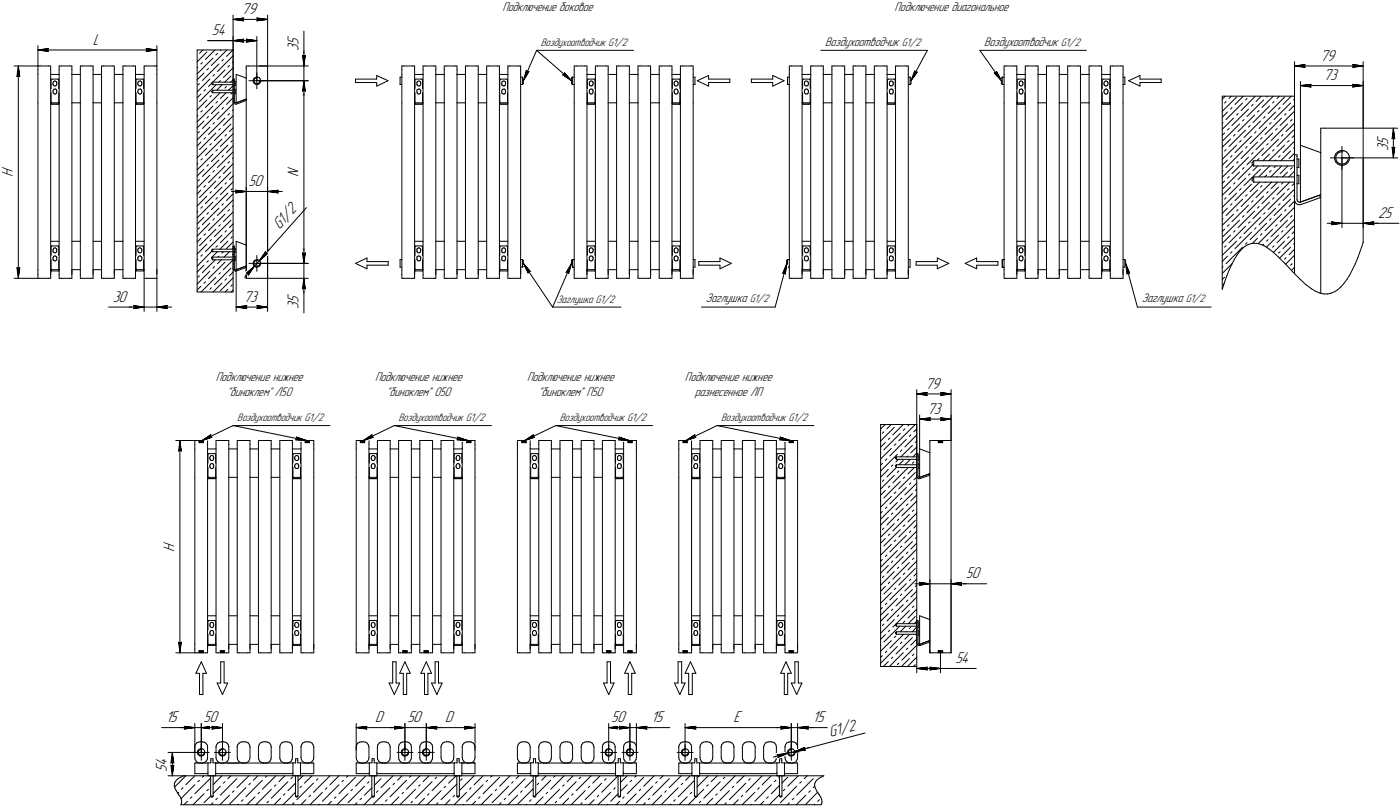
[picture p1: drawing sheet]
<svg xmlns="http://www.w3.org/2000/svg" width="660mm" height="380mm" viewBox="0 0 660 380" stroke-linecap="round" stroke-linejoin="round" font-family="sans-serif">
<defs><g id="words">
<g font-size="7.8">
<text x="114" y="7">79</text>
<text x="100" y="17">54</text>
<text x="44" y="21">L</text>
<text x="141" y="24" transform="rotate(-90 141 24)">35</text>
<text x="622" y="29">79</text>
<text x="624" y="38">73</text>
<text x="654" y="71" transform="rotate(-90 654 71)">35</text>
<text x="6" y="84" transform="rotate(-90 6 84)">H</text>
<text x="141" y="84" transform="rotate(-90 141 84)">N</text>
<text x="117" y="88">50</text>
<text x="649" y="103">25</text>
<text x="132" y="108" transform="rotate(-48 132 108)">G1/2</text>
<text x="53" y="142">30</text>
<text x="115" y="142">73</text>
<text x="141" y="145" transform="rotate(-90 141 145)">35</text>
<text x="436" y="183">79</text>
<text x="437" y="195">73</text>
<text x="82" y="260" transform="rotate(-90 82 260)">H</text>
<text x="455" y="272">50</text>
<text x="450" y="312">54</text>
<text x="78" y="340">15</text>
<text x="96" y="340">50</text>
<text x="177" y="340">D</text>
<text x="192" y="340">50</text>
<text x="210" y="340">D</text>
<text x="288" y="340">50</text>
<text x="307" y="340">15</text>
<text x="345" y="340">E</text>
<text x="383" y="340">15</text>
<text x="391" y="347" transform="rotate(-15 391 347)">G1/2</text>
<text x="79" y="364" transform="rotate(-90 79 364)">54</text>
</g>
<g font-size="6.2">
<text x="237" y="5">Подключение боковое</text>
<text x="421" y="5">Подключение диагональное</text>
<text x="389" y="21">Воздухоотводчик</text>
<text x="464" y="21">Воздухоотводчик</text>
<text x="332" y="142">Заглушка</text>
<text x="538" y="142">Заглушка</text>
<text x="102" y="179">Подключение нижнее</text>
<text x="177" y="179">Подключение нижнее</text>
<text x="248" y="179">Подключение нижнее</text>
<text x="323" y="179">Подключение нижнее</text>
<text x="107" y="186">&quot;биноклем&quot; Л50</text>
<text x="182" y="186">&quot;биноклем&quot; 050</text>
<text x="254" y="186">&quot;биноклем&quot; П50</text>
<text x="327" y="186">разнесенное ЛП</text>
</g>
<g font-size="5.4">
<text x="255" y="22">Воздухоотводчик G1/2</text>
<text x="425" y="21">G1/2</text>
<text x="500" y="21">G1/2</text>
<text x="262" y="143">Заглушка G1/2</text>
<text x="353" y="142">G1/2</text>
<text x="559" y="142">G1/2</text>
<text x="112" y="198">Воздухоотводчик G1/2</text>
<text x="188" y="198">Воздухоотводчик G1/2</text>
<text x="264" y="198">Воздухоотводчик G1/2</text>
<text x="340" y="198">Воздухоотводчик G1/2</text>
</g>
</g></defs>
<g fill="none" stroke="#000" stroke-width=".47">
<path d="M98 19h12zM110 17v7zM110 7v30zM110 19l5-1zM110 19h11zM110 9l5-1zM110 9h16zM110 19l5 1zM110 9l5 1zM114 19l1 1zM114 9l1 1zM115 18l-1 1z"/>
<path d="M115 8l-1 1zM116 18l5 1zM116 18l1 1zM116 20l5-1zM117 19l-1 1zM121 10l5-1zM121 17v21zM121 8l5 1zM121 8v1zM121 9v1zM126 7v24zM143 15v11z"/>
<path d="M7 31h11zM8 36h1zM9 31l-1 5zM9 31v5zM9 31v100zM9 36h.1M18 33v2zM18 31v2zM18 35v13zM18 22v9zM18 24l5-1zM18 24h56z"/>
<path d="M18 31h1zM18 24h5zM19 31h4zM22 24h1zM23 31h1zM23 23l-1 1zM24 33v2zM24 31v2zM24 35h4zM24 35v13zM24 38v4zM24 37h.1"/>
<path d="M24 37h3zM25 40h.1M25 39v1zM25 39l1-1zM25 39h.1M26 38h.1M26 38h1zM27 38v1zM27 39v1zM27 40h.1M27 39h.1M28 37h.1"/>
<path d="M28 38h.1M28 38v4zM28 31h1zM28 33v2zM28 31v2zM28 35v13zM29 31h4zM33 31h1zM34 33v2zM34 31v2zM34 35h4zM34 35v13z"/>
<path d="M38 33v2zM38 31v2zM38 35v13zM38 31h1zM39 31h4zM43 31h1zM44 33v2zM44 31v2zM44 35h4zM44 35v13zM48 31h1zM48 33v2z"/>
<path d="M48 31v2zM48 35v13zM49 31h4zM53 31h1zM54 33v2zM54 31v2zM54 35h4zM54 35v13zM58 31h1zM58 31v2zM58 33v2zM58 35v13z"/>
<path d="M59 31h4zM63 31h1zM64 31v2zM64 33v2zM64 35h4zM64 35v13zM64 38v4zM64 37h.1M64 37h3zM65 40h.1M65 39v1zM65 39l1-1z"/>
<path d="M65 39h.1M66 38h.1M66 38h1zM67 38v1zM67 39v1zM67 40h.1M67 39h.1M68 37h.1M68 38h.1M68 38v4zM68 31h1zM68 32v3z"/>
<path d="M68 31v1zM68 35v13zM69 23l5 1zM69 23v1zM69 31h4zM69 24h5zM69 24h.1M73 31h1zM74 33v2zM74 31v2zM74 35v13zM74 22v9z"/>
<path d="M93 24h17zM93 24v113zM93 38l3-4zM93 32h.1M93 35l7-8zM94 25l2-1zM95 30v-1zM95 38l8-8zM97 28l4-4zM97 33l1-1zM97 24l-4 5zM99 37l-6 6z"/>
<path d="M100 31l7-7zM100 39v1zM100 40h.1M100 39h10zM100 40h10zM100 39h.1M101 35l-1 1zM102 26v-1zM103 39l1-1zM104 24h.1M105 29v-1zM105 40l-3 3z"/>
<path d="M105 36l5-4zM106 39l3-3zM107 27l3-3zM107 32l1-1zM109 39l1-1zM109 29h1zM110 26l-8 8zM110 38v10zM110 37h.1M110 37v1zM110 24v113zM110 38h1z"/>
<path d="M111 38v2zM111 35v13zM111 35l5 2zM116 32v5zM116 37v10zM116 31v1zM116 31h1zM117 31h9zM117 38h4zM119 38v1zM119 39h1zM119 37v1z"/>
<path d="M120 38h.1M120 38v1zM120 39v1zM120 37h-1zM120 37v1zM120 39h.1M120 37l1-1zM120 37h1zM120 40h1zM120 39h1zM121 37h.1M121 36h.1"/>
<path d="M121 38v4zM121 34v4zM121 38h4zM121 39h1zM121 40h1zM121 36l1 1zM122 38h23zM122 31h23zM122 37h1zM122 39h.1M122 38v1zM123 39l-1 1z"/>
<path d="M123 37v1zM123 38v1zM123 38h.1M126 31v100zM142 26l1 1zM142 26l1 5zM143 26v5zM143 38l1 5zM143 38v86zM143 38l-1 5zM143 38v7zM143 24v7z"/>
<path d="M143 31v7zM143 27l1-1zM144 26l-1 5zM167 37v2zM167 37h10zM167 39h10zM177 36v1zM177 36l6 2zM177 39v2zM188 40h1zM188 36v4zM188 36h1z"/>
<path d="M189 33v2zM189 31v2zM189 35v13zM189 31h1zM190 31h4zM194 31h1zM195 33v2zM195 31v2zM195 35h4zM195 35v13zM195 38v4zM196 37h.1"/>
<path d="M196 37h3zM196 40h.1M196 39v1zM196 40h1zM197 39v-1zM197 39h-1zM197 38h1zM198 38h.1M198 38v1zM198 39v1zM198 40h.1M198 39h.1"/>
<path d="M199 37h.1M199 38h.1M199 38v4zM199 33v2zM199 31v2zM199 35v13zM199 31h1zM200 31h4zM204 31h1zM205 33v2zM205 31v2zM205 35h4z"/>
<path d="M205 35v13zM209 31h1zM209 33v2zM209 31v2zM209 35v13zM210 31h4zM214 31h1zM215 33v2zM215 31v2zM215 35h4zM215 35v13zM219 33v2z"/>
<path d="M219 31v2zM219 35v13zM219 31h1zM220 31h4zM224 31h1zM225 33v2zM225 31v2zM225 35h4zM225 35v13zM229 31v2zM229 33v2zM229 35v13z"/>
<path d="M229 31h1zM230 31h4zM234 31h1zM235 31v2zM235 33v2zM235 35h4zM235 35v13zM235 38v4zM236 37h.1M236 37h3zM236 40h1zM236 40h.1"/>
<path d="M236 39v1zM237 39v-1zM237 39h-1zM237 38h1zM238 38h.1M238 38v1zM238 39v1zM238 40h.1M238 39h.1M239 37h.1M239 38h.1M239 38v4z"/>
<path d="M239 32v3zM239 31v1zM239 35v13zM239 31h1zM240 31h4zM244 31h1zM245 40h1zM245 33v2zM245 31v2zM245 35v13zM245 36h1zM246 36l1 1z"/>
<path d="M246 36v4zM247 37v2zM247 39l-1 1zM248 33v1zM248 33l-1 5zM248 34h1zM249 34l-2 4zM253 24l-6 14zM253 24l16 14zM253 24h45zM265 35h1zM265 35l4 3z"/>
<path d="M266 34v1zM266 34l3 4zM269 37v2zM269 39l1 1zM269 37l1-1zM270 36h1zM270 40h1zM270 36v4zM271 33v2zM271 31v2zM271 35v13zM271 31h1z"/>
<path d="M272 31h4zM276 31h1zM277 33v2zM277 31v2zM277 35h4zM277 35v13zM277 38v4zM277 37h.1M277 37h3zM278 40h.1M278 39v1zM278 39v-1z"/>
<path d="M278 39h.1M278 38h1zM279 38h.1M279 38v1zM279 39v1zM279 40h.1M279 39h.1M280 37h.1M280 38h.1M280 38v4zM281 33v2zM281 31v2z"/>
<path d="M281 35v13zM281 31h1zM282 31h3zM285 31h2zM287 33v2zM287 31v2zM287 35h3zM287 35v13zM290 33v2zM290 31v2zM290 35v13zM290 31h2z"/>
<path d="M292 31h3zM295 31h2zM297 33v2zM297 31v2zM297 35h4zM297 35v13zM301 33v2zM301 31v2zM301 35v13zM301 31h.1M301 31h5zM306 31h.1"/>
<path d="M306 33v2zM306 31v2zM306 35h5zM306 35v13zM311 31v2zM311 33v2zM311 35v13zM311 31h.1M311 31h5zM316 31h1zM317 31v2zM317 33v2z"/>
<path d="M317 35h4zM317 35v13zM317 38v4zM317 37h.1M317 37h3zM318 40h.1M318 39v1zM318 39v-1zM318 39h.1M318 38h1zM319 38h.1M319 38v1z"/>
<path d="M319 39v1zM319 40h.1M319 39h.1M320 37h.1M320 38h.1M320 38v4zM321 32v3zM321 31v1zM321 35v13zM321 31h1zM322 31h4zM326 31h1z"/>
<path d="M327 33v2zM327 31v2zM327 35v13zM327 36h.1M327 40h.1M327 36v4zM328 38l6-2zM328 38l6 3zM334 37h10zM334 36v1zM334 39v2zM334 39h10z"/>
<path d="M344 37v2zM354 37v2zM354 39h10zM354 37h10zM364 39v2zM364 36v1zM364 36l5 2zM371 36h1zM371 40h1zM371 36v4zM372 33v2zM372 31v2z"/>
<path d="M372 35v13zM372 31h1zM373 31h4zM377 31h1zM378 33v2zM378 31v2zM378 35h4zM378 35v13zM378 38v4zM378 37h.1M378 37h3zM379 40h.1"/>
<path d="M379 39v1zM379 39l1-1zM379 39h.1M380 38h.1M380 38h1zM381 38v1zM381 39v1zM381 40h.1M381 39h.1M382 37h.1M382 38h.1M382 38v4z"/>
<path d="M382 33v2zM382 31v2zM382 35v13zM382 31h1zM383 31h4zM387 24h50zM387 31h1zM388 33v2zM388 31v2zM388 35h4zM388 35v13zM392 33v2z"/>
<path d="M392 31v2zM392 35v13zM392 31h1zM393 31h4zM397 31h1zM398 33v2zM398 31v2zM398 35h4zM398 35v13zM402 33v2zM402 31v2zM402 35v13z"/>
<path d="M402 31h1zM403 31h4zM407 31h1zM408 33v2zM408 31v2zM408 35h4zM408 35v13zM412 31v2zM412 33v2zM412 35v13zM412 31h1zM413 31h4z"/>
<path d="M417 31h1zM418 31v2zM418 33v2zM418 35h4zM418 35v13zM418 38v4zM419 37h.1M418 37h.1M419 37h2zM419 40h.1M419 39v1zM419 39l1-1z"/>
<path d="M419 39h.1M420 38h.1M420 38h1zM421 38v1zM421 39v1zM421 40h.1M421 39h.1M422 37h.1M422 38h.1M422 38v4zM422 32v3zM422 31v1z"/>
<path d="M422 35v13zM422 31h1zM423 31h4zM427 31h1zM428 33v2zM428 31v2zM428 35v13zM428 36h1zM428 40h1zM429 36v4zM429 36v1zM429 37v2z"/>
<path d="M429 39v1zM431 33v1zM431 33l-2 5zM431 34h1zM432 34l-3 4zM437 24l-8 14zM462 24l10 14zM462 24h50zM468 34l4 4zM468 34h1zM469 34h.1M469 34l3 4z"/>
<path d="M472 37v-1zM472 37v2zM472 39v1zM472 40h1zM472 36v4zM472 36h1zM473 33v2zM473 31v2zM473 35v13zM473 31h1zM474 31h4zM478 31h1z"/>
<path d="M479 33v2zM479 31v2zM479 35h4zM479 35v13zM479 38v4zM480 37h.1M479 37h.1M480 37h2zM480 40h.1M480 39v1zM480 39l1-1zM480 39h.1"/>
<path d="M481 38h.1M481 38h1zM482 38v1zM482 39v1zM482 40h.1M482 39h.1M483 37h.1M483 38h.1M483 38v4zM483 33v2zM483 31v2zM483 35v13z"/>
<path d="M483 31h1zM484 31h4zM488 31h1zM489 33v2zM489 31v2zM489 35h4zM489 35v13zM493 33v2zM493 31v2zM493 35v13zM493 31h1zM494 31h4z"/>
<path d="M498 31h1zM499 33v2zM499 31v2zM499 35h4zM499 35v13zM503 33v2zM503 31v2zM503 35v13zM503 31h1zM504 31h4zM508 31h1zM509 33v2z"/>
<path d="M509 31v2zM509 35h4zM509 35v13zM513 31v2zM513 33v2zM513 35v13zM513 31h1zM514 31h4zM518 31h1zM519 31v2zM519 33v2zM519 35h4z"/>
<path d="M519 35v13zM519 38v4zM520 37h.1M519 37h.1M520 37h2zM520 40h.1M520 39v1zM520 39h.1M520 39l1-1zM521 38h.1M521 38h1zM522 38v1z"/>
<path d="M522 39v1zM522 40h.1M522 39h.1M523 37h.1M523 38h.1M523 38v4zM523 32v3zM523 31v1zM523 35v13zM523 31h1zM524 31h4zM528 31h1z"/>
<path d="M529 33v2zM529 31v2zM529 35v13zM529 36h1zM529 40h1zM530 36v4zM532 38l5 3zM532 38l5-2zM537 36v1zM537 39v2zM537 39h10zM537 37h10z"/>
<path d="M547 37v2zM610 29v44zM610 31l5-1zM610 31h32zM610 31l5 1zM613 38v30zM614 31l1 1zM615 30l-1 1zM618 40h-1zM637 40h5zM637 30l5 1zM637 32l5-1z"/>
<path d="M637 40h1zM637 30l1 1zM638 31l-1 1zM642 38v22zM642 29v31zM18 48v79zM24 48v79zM24 48h4zM24 49h4zM24 48v1zM24 44v4zM25 43v1z"/>
<path d="M25 43h.1M25 42h1zM25 44h1zM25 40h1zM25 42v1zM26 42h.1M26 44h.1M26 40h.1M26 42h1zM26 44h1zM26 40h1zM27 42v1z"/>
<path d="M27 43v1zM27 43h.1M28 48v1zM28 44v4zM28 48v79zM34 48v79zM34 48h4zM38 48v79zM44 48v79zM44 48h4zM48 48v79zM54 48v79z"/>
<path d="M54 48h4zM58 48v79zM64 48v79zM64 48h4zM64 48v1zM64 44v4zM64 49h4zM65 43h.1M65 43v1zM65 42h1zM65 42v1zM65 44h1z"/>
<path d="M65 40h1zM66 42h.1M66 44h.1M66 40h.1M66 42h1zM66 44h1zM66 40h1zM67 42v1zM67 43v1zM67 43h.1M68 48v1zM68 44v4z"/>
<path d="M68 48v79zM74 48v79zM93 57l7-7zM93 46l2-2zM93 40l1-1zM93 54v1zM95 53v-1zM96 43l1-1zM97 51l7-7zM97 56l1-1zM97 47l-4 5zM98 41l8-8z"/>
<path d="M100 54l7-8zM100 45l-1 1zM100 43h.1M100 43v1zM100 43h10zM100 44h10zM100 58h1zM102 49v-1zM102 40l-8 8zM104 46l3-2zM105 51h.1M105 59l5-4z"/>
<path d="M107 49l3-3zM107 41h-1zM107 54h1zM108 43l2-3zM109 44h.1M109 52h1zM110 48h.1M110 49l-8 7zM110 48v1zM110 49h1zM110 48h1zM110 42h1z"/>
<path d="M110 40h1zM110 44h1zM111 48h.1M111 49h.1M111 42v2zM111 48l5-1zM111 49l5-2zM116 47h.1M116 47v68zM142 43h1zM143 43h1zM177 41l6-3z"/>
<path d="M189 48v79zM195 48v79zM195 48h4zM195 48v1zM195 44v4zM195 49h4zM196 43h.1M196 43l1 1zM197 42h.1M197 42l-1 1zM197 44h.1M197 40h.1"/>
<path d="M197 44h1zM197 40h1zM197 42h1zM198 42h.1M198 44h.1M198 42v1zM198 43v1zM198 43h.1M199 48v1zM199 44v4zM199 48v79zM205 48v79z"/>
<path d="M205 48h4zM209 48v79zM215 48v79zM215 48h4zM219 48v79zM225 48v79zM225 48h4zM229 48v79zM235 48v79zM235 48h4zM235 48v1zM235 44v4z"/>
<path d="M235 49h4zM236 43l1 1zM236 43h.1M237 42h.1M237 44h.1M237 40h.1M237 42l-1 1zM237 42h1zM237 44h1zM237 40h1zM238 42h.1M238 44h.1"/>
<path d="M238 42v1zM238 43v1zM238 43h.1M239 48v1zM239 44v4zM239 48v79zM245 48v79zM271 48v79zM277 48v79zM277 48h4zM277 48v1zM277 44v4z"/>
<path d="M277 49h3zM278 43v1zM278 43h.1M278 42h.1M278 44h.1M278 42v1zM278 42h1zM278 44h1zM278 40h1zM279 42h.1M279 44h.1M279 42v1z"/>
<path d="M279 43v1zM279 43h.1M280 48v1zM280 44v4zM281 48v79zM287 48v79zM287 48h3zM290 48v79zM297 48v79zM297 48h4zM301 48v79zM306 48v79z"/>
<path d="M306 48h5zM311 48v79zM317 48v79zM317 48h4zM317 49h3zM317 48v1zM317 44v4zM318 43h.1M318 43v1zM318 42h.1M318 42v1zM318 44h.1"/>
<path d="M318 42h1zM318 44h1zM318 40h1zM319 42h.1M319 44h.1M319 42v1zM319 43v1zM319 43h.1M320 48v1zM320 44v4zM321 48v79zM327 48v79z"/>
<path d="M364 41l5-3zM372 48v79zM378 48v79zM378 48h4zM378 48v1zM378 44v4zM378 49h4zM379 43v1zM379 43h.1M379 42h1zM379 42v1zM379 44h1z"/>
<path d="M379 40h1zM380 42h.1M380 44h.1M380 40h.1M380 42h1zM380 44h1zM380 40h1zM381 42v1zM381 43v1zM381 43h.1M382 48v1zM382 44v4z"/>
<path d="M382 48v79zM388 48v79zM388 48h4zM392 48v79zM398 48v79zM398 48h4zM402 48v79zM408 48v79zM408 48h4zM412 48v79zM418 48v79zM418 48h4z"/>
<path d="M418 49h4zM418 48v1zM418 44v4zM419 43v1zM419 43h.1M419 42h1zM419 42v1zM419 44h1zM419 40h1zM420 42h.1M420 44h.1M420 40h.1"/>
<path d="M420 42h1zM420 44h1zM420 40h1zM421 42v1zM421 43v1zM421 43h.1M422 48v1zM422 44v4zM422 48v79zM428 48v79zM473 48v79zM479 48v79z"/>
<path d="M479 48h4zM479 49h4zM479 48v1zM479 44v4zM480 43v1zM480 43h.1M480 44h1zM480 40h1zM480 42h1zM480 42v1zM481 42h.1M481 44h.1"/>
<path d="M481 40h.1M481 44h1zM481 40h1zM481 42h1zM482 42v1zM482 43v1zM482 43h.1M483 48v1zM483 44v4zM483 48v79zM489 48v79zM489 48h4z"/>
<path d="M493 48v79zM499 48v79zM499 48h4zM503 48v79zM509 48v79zM509 48h4zM513 48v79zM519 48v79zM519 48h4zM519 49h4zM519 48v1zM519 44v4z"/>
<path d="M520 43h.1M520 43v1zM520 42v1zM520 42h1zM520 44h1zM520 40h1zM521 42h.1M521 44h.1M521 40h.1M521 42h1zM521 44h1zM521 40h1z"/>
<path d="M522 42v1zM522 43v1zM522 43h.1M523 48v1zM523 44v4zM523 48v79zM529 48v79zM576 45h34zM576 45v91zM576 52l7-6zM576 47l1-2zM576 58h.1"/>
<path d="M576 55l2-2zM577 49l1-1zM578 56l7-7zM580 45l-1 1zM580 59l8-8zM580 51h.1M582 49l4-4zM583 54h.1M585 57l1-1zM588 46l-1 1zM588 55l7-8zM588 60l1-1z"/>
<path d="M590 49v1zM590 58l8-8zM591 45l-6 7zM592 53l1-1zM594 57l-8 8zM594 45l-2 3zM595 51l5-6zM596 55l-1 1zM597 45v1zM597 54l8-8zM598 58h1zM600 49v-1z"/>
<path d="M600 56l8-7zM602 46l1-1zM603 51h-1zM603 59l7-7zM605 54h1zM607 58l-8 8zM607 52l3-2zM608 57l1-1zM608 45l-4 4zM609 47h1zM610 45v84zM613 40h5z"/>
<path d="M613 40h29zM613 40l5 1zM617 40l1 1zM637 41l5-1zM638 40l-1 1zM93 66l6-6zM93 60l3-3zM93 74l4-4zM93 63l1-1zM93 77h.1M95 67l-2 2zM95 75h.1"/>
<path d="M95 61l8-8zM97 65l-1 1zM97 73l8-7zM97 78h1zM98 63l8-7zM99 68h1zM100 76l7-8zM101 66l8-8zM102 71v-1zM102 63l-8 7zM102 79l8-7zM103 61h1z"/>
<path d="M104 69l6-6zM105 73v1zM107 63l-1 1zM107 77l1-1zM109 67v-1zM109 75l1-1zM110 69l-3 3zM110 77l-5 5zM110 60l-2 2zM576 75l7-7zM576 69l4-3zM576 64l1-1z"/>
<path d="M576 78l2-3zM576 61l5-5zM576 66l8-8zM578 70l-1 1zM578 79l7-8zM578 61h1zM580 73v1zM582 63l-1 1zM582 72l8-8zM583 77v-1zM583 62l8-8zM584 67l1-1z"/>
<path d="M586 79l-1 1zM587 61l-8 8zM588 69l-1 1zM588 74l-8 8zM589 68l8-8zM590 73v-1zM590 77h.1M590 77l1 1zM591 76h19zM591 78h19zM591 76l-1 1zM591 76v2z"/>
<path d="M592 62l-1 1zM592 70l8-7zM592 67l-7 8zM592 75h1zM593 61l8-8zM595 65l-1 1zM595 73l7-7zM595 76l3-3zM595 78h.1M595 70l-7 8zM596 63l8-7zM597 68h.1"/>
<path d="M598 76l7-8zM600 70v1zM600 79l1-1zM601 76v-1zM601 61h1zM602 74l1-1zM603 76l5-5zM604 63v1zM604 72l6-6zM606 62l4-4zM607 67v-1zM607 75l3-3z"/>
<path d="M608 80l1-1zM609 65l1-1zM609 76l1-1zM609 61l-7 8zM610 74v20zM610 73h1zM610 73v1zM610 69l-1 1zM611 74v20zM611 73v1zM611 75h1zM611 79h1z"/>
<path d="M612 75v4zM613 68l9 4zM613 68v27zM622 62v10zM622 72v20zM622 60v2zM622 60h2zM624 60h18zM627 74h5zM629 74v1zM629 73v1zM629 75v1z"/>
<path d="M629 76l1 1zM629 72v1zM629 75l1 1zM629 72h1zM630 76l1 1zM630 72l-1 1zM630 72h1zM630 77l1 1zM630 72l1-1zM631 77h.1M631 72l1-1zM631 78h1z"/>
<path d="M631 71h1zM631 77h1zM632 71h1zM632 78h1zM632 74v6zM632 69v5zM632 74h26zM632 74v33zM632 74h6zM632 77h1zM633 78l1-1zM633 77h1z"/>
<path d="M633 71l1 1zM634 77h1zM634 72h1zM635 76l-1 1zM635 72l1 1zM635 75v1zM636 76l-1 1zM636 73v1zM636 75v1zM636 75h.1M642 60v54zM642 60h16z"/>
<path d="M642 74v33zM656 65h.1M656 69v5zM656 69v1zM656 60l1 5zM656 70l1-1zM656 60v14zM656 65h1zM656 60v5zM657 69l-1 5zM93 88l6-6zM93 83l3-3z"/>
<path d="M93 80l7-7zM93 85h1zM93 99v1zM95 89l-2 2zM95 83l8-8zM95 97v1zM97 87l-1 1zM97 96l8-8zM97 92l-4 5zM98 86l8-8zM99 91l1-1zM100 99l7-8z"/>
<path d="M100 81l1-1zM101 89l8-8zM102 94v-1zM102 85l-8 8zM104 92l6-6zM104 83l-1 1zM105 97v-1zM106 87l1-1zM107 99h1zM109 89h.1M109 90h7zM109 97h1z"/>
<path d="M110 91l-3 3zM110 83l-2 2zM111 90h5zM111 90h1zM111 91l5-1zM112 90l-1 1zM116 88v43zM116 90h10zM126 88v43zM126 90l5 1zM126 90h7zM126 90h5z"/>
<path d="M131 90v1zM131 90h.1M144 98l-22 25zM576 98l7-7zM576 92l4-4zM576 86l1-1zM576 81v-1zM576 83l5-5zM576 89l8-8zM578 93l-1 1zM578 84l1-1zM579 92l8-8z"/>
<path d="M580 97v-1zM582 86l-1 1zM582 94l8-7zM583 99h.1M583 85l7-7zM584 89h1zM586 87l8-7zM587 92h1zM588 97l-8 7zM588 82h1zM589 90l4-4zM590 95v-1z"/>
<path d="M590 84v1zM590 85l1 1zM590 80l2-2zM591 83h19zM591 86h19zM591 83l-1 1zM591 83v3zM591 99l-8 8zM592 93l7-7zM592 89l-7 8zM592 98l1-1zM593 83l5-5z"/>
<path d="M595 87l-1 1zM595 96l7-8zM596 83l1-1zM596 86h.1M597 90v1zM598 81l1-1zM598 95l-8 8zM599 83l5-5zM599 89l3-3zM600 93v1zM602 92l6-6zM601 83h.1"/>
<path d="M602 97l1-1zM603 82l4-4zM604 83l3-2zM604 86v1zM604 94l6-5zM605 91l-8 8zM606 99h-1zM607 89h.1M607 97l3-2zM609 87l1-1zM609 92h1zM610 94v1z"/>
<path d="M610 94h.1M610 81l-3 2zM610 95l1 1zM611 96h.1M611 94v1zM611 83h1zM611 87h1zM611 95h1zM611 96h1zM612 95h.1M612 83v4zM612 96h1z"/>
<path d="M613 95l9-3zM613 96l9-3zM622 92v1zM622 92v46zM24 114h4zM24 116v4zM24 116h.1M24 116h3zM25 118v1zM25 118h.1M25 117h1zM25 119h1z"/>
<path d="M25 117v1zM26 117h.1M26 119h.1M26 117h1zM26 119h1zM27 117v1zM27 118h.1M27 118v1zM28 116h.1M28 116v4zM34 114h4zM44 114h4z"/>
<path d="M54 114h4zM64 114h4zM64 116v4zM64 116h.1M64 116h3zM65 118h.1M65 118v1zM65 117h1zM65 117v1zM65 119h1zM66 117h.1M66 119h.1"/>
<path d="M66 117h1zM66 119h1zM67 117v1zM67 118h.1M67 118v1zM68 116h.1M68 116v4zM93 105l3-3zM93 114l2-2zM93 103l7-8zM93 108l1-1zM95 106l8-8z"/>
<path d="M96 111l1-1zM97 119l8-8zM97 101l1-1zM97 115l-4 5zM98 109l8-8zM99 105l-6 6zM99 114l1-1zM100 118h.1M100 118v1zM100 118v-1zM100 118l-7 7zM100 117h10z"/>
<path d="M100 119h10zM100 117v2zM101 103l-1 1zM101 111l8-7zM102 116h.1M102 108l-8 8zM102 102l8-8zM103 107l1-1zM104 114l6-6zM105 119h.1M105 104l5-4zM106 109h1z"/>
<path d="M107 117l3-3zM107 114l-3 3zM109 111v1zM109 120h1zM110 117h-1zM110 116v10zM110 116h.1M110 105l-2 2zM110 117h1zM110 119h1zM111 117v2zM111 114v13z"/>
<path d="M111 114l5 1zM116 115v10zM125 119h.1M125 119l-3 4zM125 119h1zM127 118l-5 5zM142 119l1 5zM142 119l1 1zM143 120l1-1zM143 117v7zM144 119l-1 5zM195 114h4z"/>
<path d="M195 116v4zM196 116h.1M196 116h3zM196 118h.1M196 118l1 1zM197 117h.1M197 117l-1 1zM197 119h.1M197 119h1zM197 117h1zM198 117h.1M198 119h.1"/>
<path d="M198 117v1zM198 118h.1M198 118v1zM199 116h.1M199 116v4zM205 114h4zM215 114h4zM225 114h4zM235 114h4zM235 116v4zM236 116h.1M236 116h3z"/>
<path d="M236 118l1 1zM236 118h.1M237 117h.1M237 119h.1M237 117l-1 1zM237 117h1zM237 119h1zM238 117h.1M238 119h.1M238 117v1zM238 118h.1M238 118v1z"/>
<path d="M239 116h.1M239 116v4zM277 114h4zM277 116v4zM277 116h.1M277 116h3zM278 118v1zM278 118h.1M278 117h.1M278 119h.1M278 117v1zM278 117h1z"/>
<path d="M278 119h1zM279 117h.1M279 119h.1M279 117v1zM279 118h.1M279 118v1zM280 116h.1M280 116v4zM287 114h3zM297 114h4zM306 114h5zM317 114h4z"/>
<path d="M317 116v4zM317 116h.1M317 116h3zM318 118h.1M318 118v1zM318 117h.1M318 117v1zM318 119h.1M318 117h1zM318 119h1zM319 117h.1M319 119h.1"/>
<path d="M319 117v1zM319 118h.1M319 118v1zM320 116h.1M320 116v4zM378 114h4zM378 116v4zM378 116h.1M378 116h3zM379 118v1zM379 118h.1M379 117h1z"/>
<path d="M379 117v1zM379 119h1zM380 117h.1M380 119h.1M380 117h1zM380 119h1zM381 117v1zM381 118h.1M381 118v1zM382 116h.1M382 116v4zM388 114h4z"/>
<path d="M398 114h4zM408 114h4zM418 114h4zM418 116v4zM419 116h.1M418 116h.1M419 116h2zM419 118v1zM419 118h.1M419 117h1zM419 117v1zM419 119h1z"/>
<path d="M420 117h.1M420 119h.1M420 117h1zM420 119h1zM421 117v1zM421 118h.1M421 118v1zM422 116h.1M422 116v4zM479 114h4zM479 116v4zM480 116h.1"/>
<path d="M479 116h.1M480 116h2zM480 118v1zM480 118h.1M480 119h1zM480 117h1zM480 117v1zM481 117h.1M481 119h.1M481 119h1zM481 117h1zM482 117v1z"/>
<path d="M482 118h.1M482 118v1zM483 116h.1M483 116v4zM489 114h4zM499 114h4zM509 114h4zM519 114h4zM519 116v4zM520 116h.1M519 116h.1M520 116h2z"/>
<path d="M520 118h.1M520 118v1zM520 117v1zM520 117h1zM520 119h1zM521 117h.1M521 119h.1M521 117h1zM521 119h1zM522 117v1zM522 118h.1M522 118v1z"/>
<path d="M523 116h.1M523 116v4zM576 115l4-4zM576 109l1-1zM576 103h.1M576 106l5-5zM576 100l2-2zM576 111l8-7zM577 116h1zM578 102l7-8zM578 107l1-1zM579 114l8-7z"/>
<path d="M580 119h.1M582 109h-1zM582 117l8-8zM584 112l1-1zM584 119l-1 1zM585 117l2-1zM585 117l-1 2zM586 102h-1zM586 110l8-8zM587 116l1-1zM588 114l-1 1zM588 100l7-8z"/>
<path d="M588 115h1zM588 105l1-1zM589 113l8-8zM589 115h2zM590 115l2-3zM591 115h1zM592 107l-1 1zM592 115h2zM593 115l7-7zM593 106l8-8zM594 115l2 1zM595 110l-1 1z"/>
<path d="M595 115h.1M596 116l2 1zM596 100l-1 1zM597 116l5-5zM597 113v1zM598 117l2 2zM598 104l1-1zM600 116h.1M600 119l2 2zM600 102l8-8zM601 107l1-1zM602 114l7-7z"/>
<path d="M602 119h1zM603 104l7-6zM604 101l-8 8zM604 109h.1M604 117l6-5zM605 114l-5 5zM607 112v-1zM607 104l-8 7zM608 102h1zM609 115h1zM610 103l-4 4zM610 109l-1 1z"/>
<path d="M610 117l-3 3zM625 105h7zM627 104l5 1zM627 104l1 1zM627 106l5-1zM628 105l-1 1zM632 105h10zM641 118l-1 3zM642 114h.1M642 105h5zM642 105l5 1zM642 105h7z"/>
<path d="M642 114l-1 4zM642 105l5-1zM647 105v1zM647 104v1zM647 105h12zM7 131h11zM8 126l1 1zM8 126l1 5zM9 127v-1zM9 126v5zM18 127v2zM18 131h1z"/>
<path d="M18 129v2zM19 131h4zM23 131h1zM24 127v2zM24 127v4zM24 127h4zM24 128h4zM24 126v2zM24 122v4zM24 127v1zM25 122v1zM25 122h.1"/>
<path d="M25 121v1zM25 121h1zM25 123h1zM25 121h.1M26 121h.1M26 123h.1M26 121h1zM26 123h1zM27 121h.1M27 122v1zM27 121v1zM28 126v2z"/>
<path d="M28 122v4zM28 127v1zM28 131h1zM28 129v2zM28 127v2zM29 131h4zM33 131h1zM34 127v4zM34 127v2zM34 127h4zM38 127v2zM38 131h1z"/>
<path d="M38 129v2zM39 131h4zM43 131h1zM44 127v2zM44 127v4zM44 127h4zM48 127v3zM48 131h1zM48 130v1zM49 131h4zM53 131h1zM54 127v2z"/>
<path d="M54 127v4zM54 127h4zM58 127v3zM58 131h1zM58 130v1zM59 131h4zM63 131h1zM64 127v2zM64 127v4zM64 127h4zM64 126v2zM64 122v4z"/>
<path d="M64 127v1zM64 128h4zM65 122h.1M65 121v1zM65 122v1zM65 121h1zM65 121h.1M65 123h1zM66 121h.1M66 123h.1M66 121h1zM66 123h1z"/>
<path d="M67 121h.1M67 122v1zM67 121v1zM68 126v2zM68 122v4zM68 127v1zM68 127v2zM68 131h1zM68 129v2zM68 131v16zM69 131h4zM73 131h1z"/>
<path d="M74 127v2zM74 127v4zM74 131v16zM93 137h17zM93 128l3-3zM93 122h.1M93 137l2-2zM93 131l1-1zM95 121v-1zM95 137l7-6zM95 128l6-6zM96 133h1z"/>
<path d="M97 123h1zM98 131l8-8zM99 128l-6 6zM100 121l2-2zM100 135l-1 1zM100 121v1zM100 122h.1M100 121h10zM100 122h10zM100 121h.1M100 137l5-4zM101 126h-1z"/>
<path d="M101 134l8-8zM102 124l2-2zM103 121h.1M103 129l1-1zM104 137l6-6zM105 127l5-5zM105 121l3-2zM106 137l1-1zM107 131l-1 1zM109 135v-1zM109 137h1zM110 127h.1"/>
<path d="M110 128l-2 2zM110 127l1 1zM110 126l1 1zM110 121h1zM110 123h1zM111 127h.1M111 128h.1M111 121v2zM111 127l5-2zM111 127v20zM111 128l5-2zM116 125v1z"/>
<path d="M116 125v6zM116 131h1zM116 130v1zM116 129l4-4zM116 129h1zM117 129v1zM117 131h9zM117 124h4zM119 124v1zM119 125h1zM119 123v1zM120 124h.1"/>
<path d="M120 124v1zM120 125v1zM120 125l-3 5zM120 125l-5 6zM120 123h-1zM120 123v1zM120 125h.1M120 123l1-1zM120 123h1zM120 126h1zM120 125h1zM121 123h.1"/>
<path d="M121 122h.1M121 124v4zM121 120v4zM121 124h4zM121 125h1zM121 126l1-1zM121 122l1 1zM122 125h1zM122 124h23zM122 123h1zM122 123l-2 2zM122 123l4-4z"/>
<path d="M122 125h.1M122 124v1zM123 123v1zM123 124v1zM123 124h.1M126 131h19zM126 131v16zM142 136h1zM143 131v5zM143 136v11zM143 131l-1 5zM143 136h1z"/>
<path d="M143 131v7zM143 124v7zM143 131l1 5zM167 124l6 3zM167 124l6-3zM173 125v2zM173 121v2zM173 123h10zM173 125h10zM183 123v2zM188 126h1zM188 122v4z"/>
<path d="M188 122h1zM189 127v2zM189 131h1zM189 129v2zM190 131h4zM194 131h1zM195 127v2zM195 127v4zM195 127h4zM195 126v2zM195 122v4zM195 127v1z"/>
<path d="M195 128h4zM196 122h.1M196 121v1zM196 122l1 1zM197 121h.1M197 121h-1zM197 123h.1M197 123h1zM197 121h1zM198 121h.1M198 123h.1M198 122v1z"/>
<path d="M198 121v1zM199 126v2zM199 122v4zM199 127v1zM199 131h1zM199 129v2zM199 127v2zM200 131h4zM204 131h1zM205 127v4zM205 127v2zM205 127h4z"/>
<path d="M209 127v2zM209 131h1zM209 129v2zM210 131h4zM214 131h1zM215 127v2zM215 127v4zM215 127h4zM219 127v3zM219 131h1zM219 130v1zM220 131h4z"/>
<path d="M224 131h1zM225 127v2zM225 127v4zM225 127h4zM229 127v3zM229 131h1zM229 130v1zM230 131h4zM234 131h1zM235 127v2zM235 127v4zM235 127h4z"/>
<path d="M235 126v2zM235 122v4zM235 127v1zM235 128h4zM236 122l1 1zM236 122h.1M236 121v1zM237 121h.1M237 123h.1M237 121h-1zM237 121h1zM237 123h1z"/>
<path d="M238 121h.1M238 123h.1M238 122v1zM238 121v1zM239 126v2zM239 122v4zM239 127v1zM239 127v2zM239 131h1zM239 129v2zM240 131h4zM244 131h1z"/>
<path d="M245 126h1zM245 127v2zM245 127v4zM245 122h1zM246 122l1 1zM246 122v4zM246 126l1-1zM247 124l2 5zM247 124l13 21zM247 123v2zM247 124l3 4zM249 128h1z"/>
<path d="M249 128v1zM267 128h.1M267 128l1 1zM269 124l-9 21zM269 124l-2 4zM269 123v2zM269 125l1 1zM269 123l1-1zM269 124l-1 5zM270 122h1zM270 126h1zM270 122l-1 1z"/>
<path d="M270 122v4zM271 127v2zM271 131h1zM271 129v2zM272 131h4zM276 131h1zM277 127v2zM277 127v4zM277 127h4zM277 126v2zM277 122v4zM277 127v1z"/>
<path d="M277 128h3zM278 122v1zM278 122h.1M278 121v1zM278 121h.1M278 123h.1M278 121h1zM278 123h1zM279 121h.1M279 123h.1M279 122v1zM279 121v1z"/>
<path d="M280 126v2zM280 122v4zM280 127v1zM281 131h1zM281 129v2zM281 127v2zM282 131h3zM285 131h2zM287 127v4zM287 127v2zM287 127h3zM290 127v2z"/>
<path d="M290 131h2zM290 129v2zM292 131h3zM295 131h2zM297 127v2zM297 127v4zM297 127h4zM301 127v3zM301 131h.1M301 130v1zM301 131h5zM306 131h.1"/>
<path d="M306 127v2zM306 127v4zM306 127h5zM311 127v3zM311 131h.1M311 130v1zM311 131h5zM316 131h1zM317 127v2zM317 127v4zM317 127h4zM317 128h3z"/>
<path d="M317 126v2zM317 122v4zM317 127v1zM318 122h.1M318 121v1zM318 122v1zM318 121h.1M318 123h.1M318 121h1zM318 123h1zM319 121h.1M319 123h.1"/>
<path d="M319 122v1zM319 121v1zM320 126v2zM320 122v4zM320 127v1zM321 127v2zM321 131h1zM321 129v2zM322 131h4zM326 131h1zM327 127v2zM327 127v4z"/>
<path d="M327 122h.1M327 126h.1M327 122v4zM329 123h10zM329 123v2zM329 125h10zM339 121l6 3zM339 125v2zM339 127l6-3zM339 121v2zM369 129v-1zM369 128l1 1z"/>
<path d="M371 124l-2 5zM371 123v2zM371 125v1zM371 124l-1 5zM371 124l-6 21zM371 122h1zM371 126h1zM371 122v1zM371 122v4zM372 127v2zM372 131h1zM372 129v2z"/>
<path d="M373 131h4zM377 131h1zM378 127v2zM378 127v4zM378 127h4zM378 126v2zM378 122v4zM378 127v1zM378 128h4zM379 122v1zM379 122h.1M379 121v1z"/>
<path d="M379 121h1zM379 121h.1M379 123h1zM380 121h.1M380 123h.1M380 121h1zM380 123h1zM381 121h.1M381 122v1zM381 121v1zM382 126v2zM382 122v4z"/>
<path d="M382 127v1zM382 131h1zM382 129v2zM382 127v2zM383 131h4zM387 131h1zM388 127v4zM388 127v2zM388 127h4zM392 127v2zM392 131h1zM392 129v2z"/>
<path d="M393 131h4zM397 131h1zM398 127v2zM398 127v4zM398 127h4zM402 127v3zM402 131h1zM402 130v1zM403 131h4zM407 131h1zM408 127v2zM408 127v4z"/>
<path d="M408 127h4zM412 127v3zM412 131h1zM412 130v1zM413 131h4zM417 131h1zM418 127v2zM418 127v4zM418 127h4zM418 128h4zM418 126v2zM418 122v4z"/>
<path d="M418 127v1zM419 122v1zM419 122h.1M419 121v1zM419 121h1zM419 121h.1M419 123h1zM420 121h.1M420 123h.1M420 121h1zM420 123h1zM421 121h.1"/>
<path d="M421 122v1zM421 121v1zM422 126v2zM422 122v4zM422 127v1zM422 127v2zM422 131h1zM422 129v2zM423 131h4zM427 131h1zM428 127v2zM428 127v4z"/>
<path d="M428 122h1zM428 126h1zM429 122v4zM432 123h10zM432 123v2zM432 125h10zM442 121l5 3zM442 125v2zM442 127l5-3zM442 121v2zM455 124l5-3zM455 124l5 3z"/>
<path d="M460 121v2zM460 125v2zM460 125h10zM460 123h10zM470 123v2zM472 126h1zM472 122v4zM472 122h1zM473 127v2zM473 131h1zM473 129v2zM474 131h4z"/>
<path d="M478 131h1zM479 127v2zM479 127v4zM479 127h4zM479 128h4zM479 126v2zM479 122v4zM479 127v1zM480 122v1zM480 122h.1M480 121v1zM480 123h1z"/>
<path d="M480 121h1zM480 121h.1M481 121h.1M481 123h.1M481 123h1zM481 121h1zM482 121h.1M482 122v1zM482 121v1zM483 126v2zM483 122v4zM483 127v1z"/>
<path d="M483 131h1zM483 129v2zM483 127v2zM484 131h4zM488 131h1zM489 127v4zM489 127v2zM489 127h4zM493 127v2zM493 131h1zM493 129v2zM494 131h4z"/>
<path d="M498 131h1zM499 127v2zM499 127v4zM499 127h4zM503 127v3zM503 131h1zM503 130v1zM504 131h4zM508 131h1zM509 127v2zM509 127v4zM509 127h4z"/>
<path d="M513 127v3zM513 131h1zM513 130v1zM514 131h4zM518 131h1zM519 127v2zM519 127v4zM519 127h4zM519 128h4zM519 126v2zM519 122v4zM519 127v1z"/>
<path d="M520 122h.1M520 121v1zM520 122v1zM520 121h.1M520 121h1zM520 123h1zM521 121h.1M521 123h.1M521 121h1zM521 123h1zM522 121h.1M522 122v1z"/>
<path d="M522 121v1zM523 126v2zM523 122v4zM523 127v1zM523 127v2zM523 131h1zM523 129v2zM524 131h4zM528 131h1zM529 127v2zM529 127v4zM529 122h1z"/>
<path d="M529 126h1zM530 122v4zM530 122v1zM530 124l6 21zM530 123v2zM530 125v1zM530 124l2 5zM530 124l1 5zM531 128v1zM531 128l1 1zM576 132l1-1zM576 120l7-6z"/>
<path d="M576 126h.1M576 129l4-5zM576 123l2-2zM576 134h1zM577 133l-1 3zM578 124l7-8zM578 130l-1 3zM579 127l-1 3zM580 124l-1 3zM581 122l-1 2zM583 120l-2 2zM602 121l3 3z"/>
<path d="M603 122l5-6zM605 124l2 2zM606 124l4-4zM606 121l-1 1zM607 126l1 1zM608 127l1 1zM608 125l1-1zM608 127l2-1zM609 128l1 1zM610 129l2 2zM612 131l3 3zM615 134l3 2z"/>
<path d="M618 136l2 1zM620 137l2 1zM622 138h2zM624 138h1zM625 138h2zM627 138l2-1zM629 137l1-1zM630 136l2-1zM633 134l-1 1zM634 132l-1 2zM636 130l-2 2zM637 127l-1 3z"/>
<path d="M638 124l-1 3zM640 121l-2 3zM51 145h12zM61 145h7zM63 145h5zM63 144l5 1zM63 144v1zM63 145h.1M68 145h6zM74 145l5-1zM74 145h5zM74 145h7z"/>
<path d="M78 145h1zM79 144l-1 1zM111 145l5-1zM111 145h15zM111 145h5zM116 145h.1M116 144v1zM121 145h5zM121 144l5 1zM121 144v1zM121 145h.1M260 145h33z"/>
<path d="M330 145h35zM536 145h35zM415 200h17zM415 200v114zM426 200l-5 5zM428 200v1zM432 200v114zM432 183v31zM432 186l5-1zM432 186h16zM432 186h5zM433 195v16z"/>
<path d="M433 197h5zM433 197h15zM433 197l5 1zM436 186h1zM437 185l-1 1zM438 197v1zM438 197h.1M443 198l5-1zM443 186h5zM443 197h1zM443 185l1 1zM443 197h5z"/>
<path d="M443 185l5 1zM444 197l-1 1zM444 186h-1zM448 195v12zM448 183v24zM83 207h9zM84 212h1zM85 207l-1 5zM85 212h.1M85 207v5zM85 207v100zM92 209v2z"/>
<path d="M92 207v2zM92 211v14zM92 207h1zM93 207h4zM94 207v1zM94 208h2zM94 207l2 1zM95 208l4-3zM95 208l5-2zM95 208l15-8zM96 207v1zM97 207h1z"/>
<path d="M98 209v2zM98 207v2zM98 211h4zM98 211v14zM98 214v4zM98 214h.1M98 214h3zM99 220h.1M99 216v1zM99 216h.1M99 219v1zM99 215v1z"/>
<path d="M99 219v-1zM99 215h.1M99 217h1zM99 219h.1M99 206h1zM99 205v1zM99 218h1zM99 215h1zM100 217h.1M100 218v1zM100 215h.1M100 217v-1z"/>
<path d="M100 219h1zM100 215h1zM101 220h-1zM101 215v1zM101 216h-1zM101 219h.1M101 215h.1M101 219v1zM101 214h.1M102 214h.1M102 214v4zM102 207h1z"/>
<path d="M102 209v2zM102 207v2zM102 211v14zM103 207h4zM107 207h1zM108 209v2zM108 207v2zM108 211h4zM108 211v14zM110 200l34 7zM110 200h45zM112 209v2z"/>
<path d="M112 207v2zM112 211v14zM112 207h1zM113 207h4zM117 207h1zM118 209v2zM118 207v2zM118 211h4zM118 211v14zM122 209v2zM122 207v2zM122 211v14z"/>
<path d="M122 207h1zM123 207h4zM127 207h1zM128 209v2zM128 207v2zM128 211h4zM128 211v14zM132 207v2zM132 209v2zM132 211v14zM132 207h1zM133 207h4z"/>
<path d="M137 207h1zM138 207v2zM138 209v2zM138 211h4zM138 211v14zM138 214v4zM138 214h.1M138 214h3zM139 220h.1M139 216h.1M139 219v1zM139 215v1z"/>
<path d="M139 216v1zM139 219l1-1zM139 215h1zM139 219h.1M139 215h.1M139 217h1zM139 207h1zM139 207h5zM140 218h.1M140 215h.1M140 217h.1M140 206v1z"/>
<path d="M140 206l4 1zM140 218v1zM140 217l1-1zM140 219h1zM140 215h1zM141 220h.1M141 215v1zM141 216h.1M141 219h.1M141 215h.1M141 219v1zM141 214h.1"/>
<path d="M142 214h.1M142 214v4zM142 208v3zM142 207v1zM142 211v14zM142 207h1zM143 207h4zM144 207v1zM144 208h2zM144 207l2 1zM146 207v1zM147 207h1z"/>
<path d="M148 209v2zM148 207v2zM148 211v14zM168 209v2zM168 207v2zM168 211v14zM168 207h1zM169 207h4zM170 207v1zM170 208h2zM170 207l2 1zM171 208l4-3z"/>
<path d="M171 208l15-8zM171 208l5-2zM172 207v1zM173 207h1zM174 209v2zM174 207v2zM174 211h4zM174 211v14zM174 214v4zM174 214h.1M174 214h3zM175 220h.1"/>
<path d="M175 216h.1M175 219v1zM175 215v1zM175 216v1zM175 217h1zM175 219h.1M175 215h.1M175 219l1-1zM175 215h1zM175 206h1zM175 205v1zM176 218h.1"/>
<path d="M176 215h.1M176 217h.1M176 218l1 1zM176 215h1zM176 217l1-1zM177 219h.1M177 215h.1M177 220h.1M177 215v1zM177 216h.1M177 219v1zM177 214h.1"/>
<path d="M178 214h.1M178 214v4zM178 209v2zM178 207v2zM178 211v14zM178 207h1zM179 207h4zM183 207h1zM184 209v2zM184 207v2zM184 211h4zM184 211v14z"/>
<path d="M186 200l34 7zM186 200h45zM188 209v2zM188 207v2zM188 211v14zM188 207h1zM189 207h4zM193 207h1zM194 209v2zM194 207v2zM194 211h4zM194 211v14z"/>
<path d="M198 209v2zM198 207v2zM198 211v14zM198 207h1zM199 207h4zM203 207h1zM204 209v2zM204 207v2zM204 211h4zM204 211v14zM208 207v2zM208 209v2z"/>
<path d="M208 211v14zM208 207h1zM209 207h4zM213 207h1zM214 207v2zM214 209v2zM214 211h4zM214 211v14zM214 214v4zM214 214h.1M214 214h3zM215 220h.1"/>
<path d="M215 216v1zM215 216h.1M215 219v1zM215 215v1zM215 219v-1zM215 215h.1M215 217h1zM215 219h.1M215 207h5zM215 207h1zM215 218h1zM215 215h1z"/>
<path d="M216 206l4 1zM216 217h.1M216 206v1zM216 218v1zM216 215h.1M216 217v-1zM216 219h1zM216 215h1zM217 220h-1zM217 215v1zM217 216h-1zM217 219h.1"/>
<path d="M217 215h.1M217 219v1zM218 214h.1M218 214v4zM218 207h1zM218 208v3zM218 207v1zM218 211v14zM219 207h4zM220 207v1zM220 208h2zM220 207l2 1z"/>
<path d="M222 207v1zM223 207h1zM224 209v2zM224 207v2zM224 211v14zM244 209v2zM244 207v2zM244 211v14zM244 207h1zM245 207h4zM246 207v1zM246 208h2z"/>
<path d="M246 207l2 1zM247 208l5-2zM247 208l4-3zM247 208l15-8zM248 207v1zM249 207h1zM250 209v2zM250 207v2zM250 211h4zM250 211v14zM250 214v4zM250 214h.1"/>
<path d="M250 214h3zM251 220h.1M251 216h.1M251 219v1zM251 215v1zM251 216v1zM251 219v-1zM251 215h.1M251 219h.1M251 217h1zM251 206h1zM251 205v1z"/>
<path d="M251 218h1zM251 215h1zM252 217h.1M252 218v1zM252 215h.1M252 217l1-1zM252 219h1zM252 215h1zM253 219h.1M253 215h.1M253 220h.1M253 215v1z"/>
<path d="M253 216h.1M253 219v1zM253 214h.1M254 214h.1M254 214v4zM254 207h1zM254 209v2zM254 207v2zM254 211v14zM255 207h4zM259 207h1zM260 209v2z"/>
<path d="M260 207v2zM260 211h4zM260 211v14zM262 200l34 7zM262 200h45zM264 207h1zM264 209v2zM264 207v2zM264 211v14zM265 207h4zM269 207h1zM270 209v2z"/>
<path d="M270 207v2zM270 211h4zM270 211v14zM274 209v2zM274 207v2zM274 211v14zM274 207h1zM275 207h4zM279 207h1zM280 209v2zM280 207v2zM280 211h4z"/>
<path d="M280 211v14zM284 207v2zM284 209v2zM284 211v14zM284 207h1zM285 207h4zM289 207h1zM290 207v2zM290 209v2zM290 211h4zM290 211v14zM290 214v4z"/>
<path d="M290 214h.1M290 214h3zM291 220h.1M291 216v1zM291 216h.1M291 219v1zM291 215v1zM291 219l1-1zM291 215h1zM291 217h1zM291 219h.1M291 215h.1"/>
<path d="M291 207h5zM291 207h1zM292 217h.1M292 218h.1M292 215h.1M292 206l4 1zM292 206v1zM292 218l1 1zM292 215h1zM292 217l1-1zM293 219h.1M293 215h.1"/>
<path d="M293 220h.1M293 215v1zM293 216h.1M293 219v1zM293 214h.1M294 214h.1M294 214v4zM294 208v3zM294 207v1zM294 211v14zM294 207h1zM295 207h4z"/>
<path d="M296 207v1zM296 208h2zM296 207l2 1zM298 207v1zM299 207h1zM300 209v2zM300 207v2zM300 211v14zM320 209v2zM320 207v2zM320 211v14zM320 207h1z"/>
<path d="M321 207h4zM322 207v1zM322 208h2zM322 207l2 1zM323 208l15-8zM323 208l4-3zM323 208l5-2zM324 207v1zM325 207h1zM326 209v2zM326 207v2zM326 211h4z"/>
<path d="M326 211v14zM326 214v4zM326 214h.1M326 214h3zM327 220h.1M327 216v1zM327 216h.1M327 219v1zM327 215v1zM327 219v-1zM327 215h.1M327 217h1z"/>
<path d="M327 219h.1M327 206h1zM327 205v1zM327 218h1zM327 215h1zM328 217h.1M328 218l1 1zM328 215h1zM328 217l1-1zM329 219h.1M329 215h.1M329 220h.1"/>
<path d="M329 215v1zM329 216h.1M329 219v1zM329 214h.1M330 214h.1M330 214v4zM330 209v2zM330 207v2zM330 211v14zM330 207h1zM331 207h4zM335 207h1z"/>
<path d="M336 209v2zM336 207v2zM336 211h4zM336 211v14zM338 200l34 7zM338 200h45zM340 209v2zM340 207v2zM340 211v14zM340 207h1zM341 207h4zM345 207h1z"/>
<path d="M346 209v2zM346 207v2zM346 211h4zM346 211v14zM350 209v2zM350 207v2zM350 211v14zM350 207h1zM351 207h4zM355 207h1zM356 209v2zM356 207v2z"/>
<path d="M356 211h4zM356 211v14zM360 207v2zM360 209v2zM360 211v14zM360 207h1zM361 207h4zM365 207h1zM366 207v2zM366 209v2zM366 211h4zM366 211v14z"/>
<path d="M366 214v4zM366 214h.1M366 214h3zM367 220h.1M367 216v1zM367 216h.1M367 219v1zM367 215v1zM367 219v-1zM367 215h.1M367 219h.1M367 217h1z"/>
<path d="M367 207h1zM367 207h5zM367 218h1zM367 215h1zM368 206l4 1zM368 217h.1M368 206v1zM368 217l1-1zM368 218v1zM368 215h.1M368 219h1zM368 215h1z"/>
<path d="M369 220h.1M369 215v1zM369 216h.1M369 219h.1M369 215h.1M369 219v1zM369 214h.1M370 214h.1M370 214v4zM370 208v3zM370 207v1zM370 211v14z"/>
<path d="M370 207h1zM371 207h4zM372 207v1zM372 208h2zM372 207l2 1zM374 207v1zM375 207h1zM376 209v2zM376 207v2zM376 211v14zM415 219l1-1zM415 208l6-7z"/>
<path d="M415 202l2-2zM415 213h.1M415 216l5-5zM415 211l2-3zM416 204v-1zM416 212l8-8zM417 217l1-1zM418 202l2-2zM419 207v-1zM419 215l8-8zM420 220l1-1zM421 210l1-1z"/>
<path d="M422 215h.1M422 215v1zM422 216h.1M422 219v1zM422 220h.1M422 218l1-2zM422 215h10zM422 219h10zM422 216h10zM422 219h.1M423 208l8-8zM424 219l2-2z"/>
<path d="M424 215l6-5zM425 212l-1 1zM426 203v-1zM426 219l3-3zM427 215h1zM428 205h1zM429 213l3-3zM430 218h1zM430 215l2-2zM431 203l1-1zM431 208h1zM432 214v10z"/>
<path d="M432 214h.1M432 205l-6 5zM432 217h1zM432 215h1zM432 219h1zM433 215v2zM433 219v1zM433 211v14zM433 211l5 2zM438 208v5zM438 213v10zM438 207v1z"/>
<path d="M438 207h1zM439 207h9zM442 207v1zM442 208h2zM443 207l1 1zM444 207v1zM448 207v100zM92 225v78zM98 225v78zM98 225h4zM98 224v1zM98 220v4z"/>
<path d="M98 225h.1M99 220l1 1zM100 221h.1M100 221v-1zM102 224v1zM102 220v4zM102 225h.1M102 225v78zM108 225v78zM108 225h4zM112 225v78zM118 225v78z"/>
<path d="M118 225h4zM122 225v78zM128 225v78zM128 225h4zM132 225v78zM138 225v78zM138 225h4zM138 224v1zM138 220v4zM138 225h.1M139 220l1 1zM140 221h.1"/>
<path d="M140 221l1-1zM142 224v1zM142 220v4zM142 225h.1M142 225v78zM148 225v78zM168 225v78zM174 225v78zM174 225h4zM174 224v1zM174 220v4zM174 225h.1"/>
<path d="M175 220l1 1zM176 221h.1M176 221l1-1zM178 224v1zM178 220v4zM178 225h.1M178 225v78zM184 225v78zM184 225h4zM188 225v78zM194 225v78zM194 225h4z"/>
<path d="M198 225v78zM204 225v78zM204 225h4zM208 225v78zM214 225v78zM214 225h4zM214 224v1zM214 220v4zM214 225h.1M215 220l1 1zM216 221h.1M216 221v-1z"/>
<path d="M218 224v1zM218 220v4zM218 225h.1M218 225v78zM224 225v78zM244 225v78zM250 225v78zM250 225h4zM250 224v1zM250 220v4zM250 225h.1M251 220l1 1z"/>
<path d="M252 221h.1M252 221l1-1zM254 224v1zM254 220v4zM254 225h.1M254 225v78zM260 225v78zM260 225h4zM264 225v78zM270 225v78zM270 225h4zM274 225v78z"/>
<path d="M280 225v78zM280 225h4zM284 225v78zM290 225v78zM290 225h4zM290 224v1zM290 220v4zM290 225h.1M291 220l1 1zM292 221h.1M292 221l1-1zM294 224v1z"/>
<path d="M294 220v4zM294 225h.1M294 225v78zM300 225v78zM320 225v78zM326 225v78zM326 225h4zM326 224v1zM326 220v4zM326 225h.1M327 220l1 1zM328 221h.1"/>
<path d="M328 221l1-1zM330 224v1zM330 220v4zM330 225h.1M330 225v78zM336 225v78zM336 225h4zM340 225v78zM346 225v78zM346 225h4zM350 225v78zM356 225v78z"/>
<path d="M356 225h4zM360 225v78zM366 225v78zM366 225h4zM366 224v1zM366 220v4zM366 225h.1M367 220l1 1zM368 221h.1M368 221l1-1zM370 224v1zM370 220v4z"/>
<path d="M370 225h.1M370 225v78zM376 225v78zM415 230l6-6zM415 225l4-4zM415 236h.1M415 239l5-5zM415 233l2-2zM415 222l8-8zM416 235l8-8zM416 226v1zM417 239h1z"/>
<path d="M418 225l4-5zM419 230v-1zM419 237l8-7zM421 227l7-7zM422 232h-1zM422 220h10zM423 222v1zM423 230l8-7zM424 235h1zM425 220h.1M426 225h.1M426 239l-8 8z"/>
<path d="M426 233l6-6zM427 238l1-1zM428 223l3-3zM428 228l1-1zM429 236l3-3zM431 226l1-1zM431 231l1-1zM432 225h.1M432 225h1zM432 220h1zM432 224h.1M433 225h.1"/>
<path d="M433 225l5-2zM433 225l5-1zM438 223v1zM438 223v69zM415 253l6-6zM415 242l1-1zM415 259h.1M415 256l2-2zM415 244l8-7zM416 249h.1M416 257l8-8zM419 252v-1z"/>
<path d="M419 244l-4 3zM419 260l8-8zM420 242h1zM421 250l7-8zM421 255l1-1zM422 240l8-8zM423 245v-1zM423 253l8-8zM424 258l1-1zM425 243l7-7zM426 248v-1zM426 256l6-6z"/>
<path d="M428 246l4-4zM429 259l3-3zM429 250l-1 1zM431 240l-1 1zM431 254l1-1zM432 247l-1 2zM415 276l6-7zM415 270l4-4zM415 264l1-1zM415 278l2-2zM415 261l5-5zM415 267l8-8z"/>
<path d="M416 272v-1zM416 280l8-8zM417 262l1-1zM419 274v1zM421 273l7-8zM421 264l-1 1zM421 278l1-1zM422 263l8-8zM423 268v-1zM423 276l8-8zM425 266l7-7zM426 271v-1z"/>
<path d="M426 262l-8 8zM426 278l6-5zM427 261l1-1zM428 268l4-4zM428 273h1zM430 263h1zM431 271l1-1zM431 275h7zM431 276h1zM433 274l1 1zM433 276l5-1zM433 274l5 1z"/>
<path d="M434 275l-1 1zM438 273v34zM438 275h10zM448 275h5zM448 273v34zM448 275l5 1zM448 275h7zM448 275l5-1zM453 275v1zM453 275h12zM453 274v1zM98 290h4z"/>
<path d="M98 299v4zM98 293v4zM98 292h.1M98 292h3zM99 298v1zM99 295h.1M99 298h.1M99 294v1zM99 297h.1M99 293h.1M99 299h1zM99 295h1z"/>
<path d="M99 297v1zM99 293v1zM99 297h1zM99 293h1zM100 299h.1M100 295h.1M100 297h.1M100 293h.1M100 297l1 1zM100 293l1 1zM101 298l-1 1zM101 294v1z"/>
<path d="M101 295h-1zM101 298h.1M101 292h.1M102 293h.1M102 299v4zM102 293v4zM108 290h4zM118 290h4zM128 290h4zM138 290h4zM138 299v4zM138 293v4z"/>
<path d="M138 292h.1M138 292h3zM139 298h.1M139 295h.1M139 294v1zM139 298v1zM139 297h1zM139 293h1zM139 297v1zM139 293v1zM139 299h1zM139 295h1z"/>
<path d="M140 297h.1M140 293h.1M140 299h.1M140 295h.1M140 299h1zM140 295h1zM140 297l1 1zM140 293l1 1zM141 298v1zM141 294v1zM141 295h.1M141 298h.1"/>
<path d="M141 292h.1M142 293h.1M142 299v4zM142 293v4zM174 290h4zM174 299v4zM174 293v4zM174 292h.1M174 292h3zM175 298h.1M175 295h.1M175 294v1z"/>
<path d="M175 298v1zM175 299h1zM175 295h1zM175 297v1zM175 293v1zM175 297h1zM175 293h1zM176 297h.1M176 293h.1M176 299h.1M176 295h.1M176 297h1z"/>
<path d="M176 293h1zM176 299h1zM176 295h1zM177 297v1zM177 293v1zM177 298v1zM177 294v1zM177 295h.1M177 298h.1M177 292h.1M178 293h.1M178 299v4z"/>
<path d="M178 293v4zM184 290h4zM194 290h4zM204 290h4zM214 290h4zM214 299v4zM214 293v4zM214 292h.1M214 292h3zM215 298v1zM215 295h.1M215 298h.1"/>
<path d="M215 294v1zM215 297h.1M215 293h.1M215 299h1zM215 295h1zM215 297v1zM215 293v1zM215 297h1zM215 293h1zM216 299h.1M216 295h.1M216 297h.1"/>
<path d="M216 293h.1M216 297l1 1zM216 293l1 1zM217 298l-1 1zM217 294v1zM217 295h-1zM217 298h.1M218 292h.1M218 293h.1M218 299v4zM218 293v4zM250 290h4z"/>
<path d="M250 299v4zM250 293v4zM250 292h.1M250 292h3zM251 298h.1M251 295h.1M251 294v1zM251 298v1zM251 297h.1M251 293h.1M251 297v1zM251 293v1z"/>
<path d="M251 299h1zM251 295h1zM251 297h1zM251 293h1zM252 299h.1M252 295h.1M252 297h.1M252 293h.1M252 299h1zM252 295h1zM252 297l1 1zM252 293l1 1z"/>
<path d="M253 298h.1M253 294h.1M253 298v1zM253 294v1zM253 295h.1M253 292h.1M254 293h.1M254 299v4zM254 293v4zM260 290h4zM270 290h4zM280 290h4z"/>
<path d="M290 290h4zM290 299v4zM290 293v4zM290 292h.1M290 292h3zM291 298v1zM291 295h.1M291 298h.1M291 294v1zM291 297h1zM291 293h1zM291 299h1z"/>
<path d="M291 295h1zM291 297v1zM291 293v1zM292 299h.1M292 295h.1M292 297h.1M292 293h.1M292 297h1zM292 293h1zM292 299h1zM292 295h1zM293 297v1z"/>
<path d="M293 293v1zM293 298v1zM293 294v1zM293 295h.1M293 298h.1M293 292h.1M294 293h.1M294 299v4zM294 293v4zM326 290h4zM326 299v4zM326 293v4z"/>
<path d="M326 292h.1M326 292h3zM327 298v1zM327 295h.1M327 298h.1M327 294v1zM327 297h.1M327 293h.1M327 299h1zM327 295h1zM327 297v1zM327 293v1z"/>
<path d="M327 297h1zM327 293h1zM328 299h.1M328 295h.1M328 297h1zM328 293h1zM328 299h1zM328 295h1zM329 297v1zM329 293v1zM329 298v1zM329 294v1z"/>
<path d="M329 295h.1M329 298h.1M329 292h.1M330 293h.1M330 299v4zM330 293v4zM336 290h4zM346 290h4zM356 290h4zM366 290h4zM366 299v4zM366 293v4z"/>
<path d="M366 292h.1M366 292h3zM367 298v1zM367 295h.1M367 298h.1M367 294v1zM367 297h.1M367 293h.1M367 297v1zM367 293v1zM367 299h1zM367 295h1z"/>
<path d="M367 297h1zM367 293h1zM368 299h.1M368 295h.1M368 299h1zM368 295h1zM368 297h.1M368 293h.1M368 297l1 1zM368 293l1 1zM369 298v1zM369 294v1z"/>
<path d="M369 295h.1M369 298h.1M369 292h.1M370 293h.1M370 299v4zM370 293v4zM415 298l6-6zM415 293l4-4zM415 287l1-1zM415 281h.1M415 284l5-5zM415 290l8-8z"/>
<path d="M416 295v-1zM417 285l1-1zM418 292l8-7zM419 297h.1M419 283l8-8zM420 288l1-1zM421 295l7-7zM422 298h.1M422 294h.1M422 294v1zM422 298v1zM422 285l8-7z"/>
<path d="M422 294h10zM422 298h10zM422 295h10zM422 299h10zM423 290h.1M424 298l3-3zM424 280h1zM425 288l7-7zM426 293v-1zM427 298h.1M427 283h1zM428 296l1-1z"/>
<path d="M429 281l3-3zM430 286l1-1zM431 294l1-1zM431 299h.1M431 290l-3 4zM432 287l-4 4zM432 295l-2 3zM432 293v10zM432 292h.1M432 292v1zM432 295h1zM432 299h1z"/>
<path d="M432 293h1zM432 297h1zM433 293v2zM433 297v2zM433 290v13zM433 290l5 2zM438 292v10zM83 307h9zM84 302l1 1zM84 302l1 5zM85 303v-1zM85 302v5z"/>
<path d="M92 303v3zM92 307h1zM92 306v1zM92 317h2zM93 307h4zM94 307h1zM94 306h2zM94 306l2 1zM94 307h2zM94 306v1zM94 317v10zM95 312l2 5z"/>
<path d="M95 312l-3 5zM96 317v10zM96 317h1zM96 306v1zM97 307h1zM98 303v3zM98 303v4zM98 303h4zM98 303v1zM98 304h4zM102 303v1zM102 307h1z"/>
<path d="M102 306v1zM102 303v3zM103 307h4zM104 306v1zM104 307h1zM104 306h2zM104 306l2 1zM104 307h2zM104 312h2zM104 312v10zM106 312v10zM106 306v1z"/>
<path d="M107 307h1zM108 303v4zM108 303v3zM108 303h4zM112 303v3zM112 307h1zM112 306v1zM113 307h4zM117 307h1zM118 303v3zM118 303v4zM118 303h4z"/>
<path d="M122 303v3zM122 307h1zM122 306v1zM123 307h4zM127 307h1zM128 303v3zM128 303v4zM128 303h4zM132 303v3zM132 307h1zM132 306v1zM133 307h4z"/>
<path d="M137 307h1zM138 303v3zM138 303v4zM138 303h4zM138 304h4zM138 303v1zM142 303v1zM142 303v3zM142 307h1zM142 306v1zM143 307h4zM147 307h1z"/>
<path d="M148 303v3zM148 303v4zM168 303v3zM168 307h1zM168 306v1zM169 307h4zM173 307h1zM174 303v3zM174 303v4zM174 303h4zM174 304h4zM174 303v1z"/>
<path d="M178 303v1zM178 307h1zM178 306v1zM178 303v3zM179 307h4zM183 307h1zM184 303v4zM184 303v3zM184 303h4zM185 312h2zM185 312v10zM187 312v10z"/>
<path d="M188 303v3zM188 307h1zM188 306v1zM188 317h2zM189 307h4zM190 307h1zM190 306h2zM190 306l2 1zM190 307h2zM190 306v1zM190 317v10zM191 312l2 5z"/>
<path d="M191 312l-3 5zM192 317h1zM192 317v10zM192 306v1zM193 307h1zM194 303v3zM194 303v4zM194 303h4zM198 303v3zM198 307h1zM198 306v1zM198 317h2z"/>
<path d="M199 307h4zM200 307h1zM200 306h2zM200 306l2 1zM200 307h2zM200 306v1zM200 317v10zM201 312l2 5zM201 312l-3 5zM202 317v10zM202 317h1zM202 306v1z"/>
<path d="M203 307h1zM204 303v3zM204 303v4zM204 303h4zM205 312h2zM205 312v10zM207 312v10zM208 303v3zM208 307h1zM208 306v1zM209 307h4zM213 307h1z"/>
<path d="M214 303v3zM214 303v4zM214 303h4zM214 303v1zM214 304h4zM218 303v1zM218 303v3zM218 307h1zM218 306v1zM219 307h4zM223 307h1zM224 303v3z"/>
<path d="M224 303v4zM244 303v3zM244 307h1zM244 306v1zM245 307h4zM249 307h1zM250 303v3zM250 303v4zM250 303h4zM250 303v1zM250 304h4zM254 303v1z"/>
<path d="M254 307h1zM254 306v1zM254 303v3zM255 307h4zM259 307h1zM260 303v4zM260 303v3zM260 303h4zM264 303v3zM264 307h1zM264 306v1zM265 307h4z"/>
<path d="M269 307h1zM270 303v3zM270 303v4zM270 303h4zM274 303v3zM274 307h1zM274 306v1zM275 307h4zM279 307h1zM280 303v3zM280 303v4zM280 303h4z"/>
<path d="M284 303v3zM284 307h1zM284 306v1zM285 307h4zM286 306v1zM286 306h2zM286 306l2 1zM286 307h2zM286 307h1zM286 312h2zM286 312v10zM288 312v10z"/>
<path d="M288 306v1zM289 307h1zM290 303v3zM290 303v4zM290 303h4zM290 303v1zM290 304h4zM294 303v1zM294 303v3zM294 307h1zM294 306v1zM294 317h2z"/>
<path d="M295 307h4zM296 306v1zM296 307h1zM296 306h2zM296 306l2 1zM296 307h2zM296 317v10zM297 312l-3 5zM297 312l2 5zM298 317v10zM298 317h1zM298 306v1z"/>
<path d="M299 307h1zM300 303v3zM300 303v4zM319 312h2zM319 312v10zM320 303v3zM320 307h1zM320 306v1zM321 307h4zM321 312v10zM322 306v1zM322 307h1z"/>
<path d="M322 306h2zM322 306l2 1zM322 307h2zM323 317h1zM324 306v1zM324 317v10zM325 307h1zM325 312l-2 5zM325 312l3 5zM326 303v3zM326 303v4zM326 303h4z"/>
<path d="M326 303v1zM326 304h4zM326 317v10zM326 317h2zM330 303v1zM330 307h1zM330 306v1zM330 303v3zM331 307h4zM335 307h1zM336 303v4zM336 303v3z"/>
<path d="M336 303h4zM340 303v3zM340 307h1zM340 306v1zM341 307h4zM345 307h1zM346 303v3zM346 303v4zM346 303h4zM350 303v3zM350 307h1zM350 306v1z"/>
<path d="M351 307h4zM355 307h1zM356 303v3zM356 303v4zM356 303h4zM360 303v3zM360 307h1zM360 306v1zM361 307h4zM365 307h1zM366 303v3zM366 303v4z"/>
<path d="M366 303h4zM366 304h4zM366 303v1zM368 317h1zM369 317v10zM370 303v1zM370 303v3zM370 307h1zM370 306v1zM370 312l3 5zM370 312l-2 5zM371 307h4z"/>
<path d="M371 317v10zM371 317h2zM372 306v1zM372 306h2zM372 306l2 1zM372 307h2zM372 307h1zM374 306v1zM374 312h2zM374 312v10zM375 307h1zM376 303v3z"/>
<path d="M376 303v4zM376 312v10zM415 314h17zM415 310l1-1zM415 304h.1M415 307l5-5zM415 301l2-2zM415 312l8-8zM416 314l3-2zM416 302l8-7zM417 307h1zM419 314l7-7z"/>
<path d="M419 305l7-6zM420 310l1-1zM421 300h1zM422 308l8-8zM423 312v1zM425 314l3-4zM425 311l7-7zM425 302l-1 1zM426 301l3-2zM427 306l1-1zM429 304l3-3zM430 314l1-1z"/>
<path d="M431 308l-1 1zM432 309l-4 5zM432 303h.1M432 314v3zM432 315l5-1zM432 315h5zM432 315h11zM432 303v1zM432 304h1zM432 303h1zM433 303h.1M433 304h.1"/>
<path d="M433 303l5-1zM433 304l5-2zM436 315h1zM437 314l-1 1zM438 302h.1M438 314l1 1zM438 302v5zM438 307h1zM438 306v1zM438 314l5 1zM438 315h5zM439 315h-1z"/>
<path d="M439 307h9zM442 307h1zM442 306v1zM442 306h2zM442 306l2 1zM442 307h2zM443 307v10zM443 315h5zM444 306v1zM448 315h12zM94 327h2zM102 322h2z"/>
<path d="M102 322l3 5zM106 322h1zM107 322l-2 5zM183 322l3 5zM183 322h2zM187 322h1zM188 322l-2 5zM190 327h2zM200 327h2zM203 322h2zM203 322l3 5zM207 322h1z"/>
<path d="M208 322l-2 5zM284 322h2zM284 322l3 5zM288 322h1zM289 322l-2 5zM296 327h2zM318 322l2 5zM318 322h1zM321 322h2zM323 322l-3 5zM324 327h2zM369 327h2z"/>
<path d="M373 322h1zM373 322l2 5zM376 322h2zM378 322l-3 5zM76 343h11zM79 354h16zM81 359h.1M81 359h1zM81 354l1 5zM81 354v11zM81 354v5zM85 343h7z"/>
<path d="M87 342v1zM87 343h5zM87 342l5 1zM87 343h.1M91 354h4zM92 359h.1M92 352v5zM92 359v5zM92 352h.1M92 357v1zM92 341v13zM92 343h3z"/>
<path d="M92 358h.1M92 351v1zM92 359h1zM92 358l1 1zM93 350l-1 1zM93 350h.1M93 359h4zM93 354v1zM93 359h1zM93 355l1 1zM93 353v1zM93 350l1-1z"/>
<path d="M93 355h1zM94 356h.1M94 353h.1M94 353h-1zM94 353l-1 1zM94 355v1zM94 359h.1M94 356h1zM94 349h1zM94 353h1zM94 359h1zM95 354h4z"/>
<path d="M95 354v4zM95 351v3zM95 341v13zM95 341v12zM95 343h5zM95 343h7zM95 343l5-1zM95 343h10zM95 356h1zM95 349l1 1zM96 359h.1M95 353h1z"/>
<path d="M96 356v-1zM96 353v1zM96 355v1zM96 355h.1M96 350h1zM96 354h1zM96 359l1-1zM97 354l-1 1zM97 354h.1M97 350l1 1zM97 359h1zM98 351v1z"/>
<path d="M98 358h-1zM98 352v5zM98 352h.1M98 357v1zM98 359v5zM98 359h1zM99 357h1zM99 357v1zM99 358v1zM99 343h1zM100 342l-1 1zM100 342l5 1z"/>
<path d="M100 342v1zM100 343h5zM100 343h.1M100 357v1zM100 359h2zM100 358v1zM101 354h4zM102 359h1zM102 359v5zM102 359h36zM102 352v5zM102 352h.1"/>
<path d="M102 357v1zM102 358h.1M102 351v1zM102 358l1 1zM103 350l-1 1zM103 350h.1M103 354v1zM103 355l1 1zM103 353v1zM103 359h1zM103 350l1-1zM103 355h1z"/>
<path d="M104 356h.1M104 353h-1zM104 355v1zM104 353h.1M104 353l-1 1zM104 359h.1M104 356h1zM104 349h1zM104 353h1zM104 359h1zM105 354h4zM105 354v4z"/>
<path d="M105 351v3zM105 341v12zM105 356h1zM105 353h1zM105 349l1 1zM105 359h.1M105 359h1zM106 356v-1zM106 353v1zM106 350h1zM106 355h.1M106 354h1z"/>
<path d="M106 359l1-1zM107 354l-1 1zM107 354h.1M107 350l1 1zM107 359h6zM108 351v1zM108 358h-1zM108 352v5zM108 352h.1M108 357v1zM112 352v5zM112 352h.1"/>
<path d="M112 357v1zM112 358h.1M112 351v1zM112 358l1 1zM113 350h.1M113 350l-1 1zM113 359h1zM113 350l1-1zM114 359h.1M114 349h1zM114 359h1zM115 349l1 1z"/>
<path d="M116 359h.1M116 350h1zM116 359l1-1zM117 350l1 1zM118 351v1zM118 358h-1zM118 352v5zM118 352h.1M118 357v1zM122 352v5zM122 357v1zM122 352h.1"/>
<path d="M122 358h.1M122 351v1zM122 358l1 1zM123 350l-1 1zM123 350h.1M123 359h1zM123 350l1-1zM124 359h.1M124 349h1zM124 359h1zM125 349l1 1zM126 359h.1"/>
<path d="M126 350h1zM126 359l1-1zM127 350l1 1zM128 351v1zM128 358h-1zM128 352v5zM128 352h.1M128 357v1zM132 352v5zM132 352h.1M132 357v1zM132 358h.1"/>
<path d="M132 351v1zM132 358l1 1zM133 350l-1 1zM133 350h.1M133 359h1zM133 350l1-1zM134 359h.1M134 359h1zM134 349h1zM135 349l1 1zM136 359h.1M136 350h1z"/>
<path d="M136 359l1-1zM137 350v1zM137 351l1 1zM138 358h-1zM138 352v5zM138 352h.1M138 357v1zM138 359v5zM138 359h1zM139 357h1zM139 357v1zM139 358v1z"/>
<path d="M140 357v1zM140 359h2zM140 358v1zM142 359h5zM142 359v5zM142 352v5zM142 352h.1M142 357v1zM142 358h.1M142 351v1zM142 358l1 1zM143 350h.1"/>
<path d="M143 350l-1 1zM143 359h1zM143 350l1-1zM144 359h.1M144 349h1zM144 359h1zM145 349l1 1zM146 359h.1M146 350h1zM146 359l1-1zM147 359h.1M147 350v1z"/>
<path d="M147 359h1zM147 351l1 1zM148 358h-1zM148 352h.1M148 359v5zM148 352v5zM148 357v1zM168 359v5zM168 352v5zM168 352h.1M168 357v1zM168 341v12z"/>
<path d="M168 343l5-1zM168 343h23zM168 343h5zM168 359h.1M168 358h.1M168 351v1zM168 359h1zM168 358l1 1zM169 350h.1M169 350l-1 1zM169 359h4zM169 359h1z"/>
<path d="M169 350l1-1zM170 359h.1M170 359h1zM170 349h1zM171 349l1 1zM172 359h.1M172 350h1zM172 343h1zM172 359l1-1zM173 342l-1 1zM173 359h1zM173 350v1z"/>
<path d="M173 351l1 1zM174 358h-1zM174 352h.1M174 352v5zM174 357v1zM174 359v5zM174 359h1zM175 357h1zM175 357v1zM175 358v1zM176 357v1zM176 359h2z"/>
<path d="M176 358v1zM178 359h1zM178 359v5zM178 352v5zM178 352h.1M178 357v1zM178 358h.1M178 351v1zM178 358l1 1zM179 350l-1 1zM179 350h.1M179 359h4z"/>
<path d="M179 359h1zM179 350l1-1zM180 359h.1M180 349h1zM180 359h1zM182 359h.1M181 349l1 1zM182 350h1zM182 359l1-1zM183 359h6zM183 350l1 1zM184 351v1z"/>
<path d="M184 358h-1zM184 343h7zM184 352v5zM184 352h.1M184 357v1zM186 342l5 1zM186 343h5zM186 342v1zM186 343h.1M187 354h4zM188 352v5zM188 352h.1"/>
<path d="M188 357v1zM188 358h.1M188 351v1zM188 358l1 1zM189 350l-1 1zM189 350h.1M189 359h4zM189 354v1zM189 355l1 1zM189 359h1zM189 353v1zM189 355h1z"/>
<path d="M189 350l1-1zM190 356h.1M190 353h.1M190 353h-1zM190 353l-1 1zM190 355v1zM190 359h.1M190 356h1zM190 359h1zM190 353h1zM190 349h1zM191 354v4z"/>
<path d="M191 351v3zM191 341v12zM191 343h10zM191 354h4zM191 356h1zM191 353h1zM191 349l1 1zM192 359h.1M192 353v1zM192 355v1zM192 350h1zM192 355h.1"/>
<path d="M192 354h1zM192 359l1-1zM193 354l-1 1zM193 354h.1M193 359h6zM193 350l1 1zM194 351v1zM194 358h-1zM194 352v5zM194 352h.1M194 357v1zM197 354h4z"/>
<path d="M198 352v5zM198 352h.1M198 357v1zM198 358h.1M198 351v1zM198 358l1 1zM199 350l-1 1zM199 350h.1M199 359h4zM199 354v1zM199 355l1 1zM199 359h1z"/>
<path d="M199 353v1zM199 355h1zM199 350l1-1zM200 356h.1M200 353h-1zM200 353l-1 1zM200 355v1zM200 353h.1M200 359h.1M200 356h1zM200 359h1zM200 353h1z"/>
<path d="M200 349h1zM201 343l5-1zM201 343h5zM201 354h4zM201 354v4zM201 351v3zM201 341v12zM201 343h7zM201 343h23zM201 356h1zM201 349l1 1zM202 359h.1"/>
<path d="M201 353h1zM202 353v1zM202 355v1zM202 350h1zM202 355h.1M202 354h1zM202 359l1-1zM203 354l-1 1zM203 354h.1M203 359h6zM203 350l1 1zM204 351v1z"/>
<path d="M204 358h-1zM204 352v5zM204 352h.1M204 357v1zM205 343h1zM206 342l-1 1zM208 352v5zM208 352h.1M208 357v1zM208 358h.1M208 351v1zM208 358l1 1z"/>
<path d="M209 350l-1 1zM209 350h.1M209 359h5zM209 359h1zM209 350l1-1zM210 359h.1M210 349h1zM210 359h1zM211 349l1 1zM211 359h.1M211 359h1zM212 350h1z"/>
<path d="M212 359l1-1zM213 350l1 1zM214 351v1zM214 358h-1zM214 352v5zM214 352h.1M214 357v1zM214 359v5zM214 359h1zM215 357h1zM215 357v1zM215 358v1z"/>
<path d="M216 357v1zM216 359h2zM216 358v1zM218 359h1zM218 359v5zM218 359h6zM218 352v5zM218 352h.1M218 357v1zM218 358h.1M218 351v1zM218 358l1 1z"/>
<path d="M219 350l-1 1zM219 350h.1M219 342l5 1zM219 342v1zM219 343h5zM219 359h1zM219 343h.1M219 350l1-1zM220 359h.1M220 349h1zM220 359h1zM221 349l1 1z"/>
<path d="M221 359h.1M221 359h1zM222 350h1zM222 359l1-1zM223 350l1 1zM223 359h.1M223 359h1zM224 351v1zM224 358h-1zM224 359v5zM224 352v5zM224 352h.1"/>
<path d="M224 357v1zM224 341v12zM244 359h.1M244 359v5zM244 352v5zM244 357v1zM244 352h.1M244 358h.1M244 351v1zM244 359h1zM244 358l1 1zM245 350l-1 1z"/>
<path d="M245 350h.1M245 359h4zM245 359h1zM245 350l1-1zM246 359h.1M246 349h1zM246 359h1zM247 349l1 1zM248 359h.1M248 350h1zM248 359l1-1zM249 359h1z"/>
<path d="M249 350l1 1zM250 351v1zM250 358h-1zM250 352v5zM250 352h.1M250 357v1zM250 359v5zM250 359h1zM251 357h1zM251 357v1zM251 358v1zM252 357v1z"/>
<path d="M252 359h2zM252 358v1zM254 359h1zM254 359v5zM254 352v5zM254 352h.1M254 357v1zM254 358h.1M254 351v1zM254 358l1 1zM255 350l-1 1zM255 350h.1"/>
<path d="M255 359h4zM255 359h1zM255 350l1-1zM256 359h.1M256 349h1zM256 359h1zM257 349l1 1zM258 359h.1M258 350h1zM258 359l1-1zM259 359h6zM259 350l1 1z"/>
<path d="M260 351v1zM260 358h-1zM260 352v5zM260 352h.1M260 357v1zM264 352v5zM264 352h.1M264 357v1zM264 358h.1M264 351v1zM264 358l1 1zM265 350l-1 1z"/>
<path d="M265 350h.1M265 359h4zM265 359h1zM265 350l1-1zM266 359h.1M266 349h1zM266 359h1zM267 349l1 1zM268 359h.1M268 350h1zM268 359l1-1zM269 359h6z"/>
<path d="M269 350v1zM269 351l1 1zM270 358h-1zM270 352v5zM270 352h.1M270 357v1zM274 352v5zM274 352h.1M274 357v1zM274 358h.1M274 351v1zM274 358l1 1z"/>
<path d="M275 350h.1M275 350l-1 1zM275 359h4zM275 359h1zM275 350l1-1zM276 359h.1M276 349h1zM276 359h1zM278 359h.1M277 349l1 1zM278 350h1zM278 359l1-1z"/>
<path d="M279 359h6zM279 350v1zM279 351l1 1zM280 358h-1zM280 352h.1M280 352v5zM280 357v1zM283 354h4zM284 352v5zM284 352h.1M284 357v1zM284 358h.1"/>
<path d="M284 351v1zM284 358l1 1zM285 350h.1M285 350l-1 1zM285 359h4zM285 354v1zM285 359h1zM285 355l1 1zM285 353v1zM285 355h1zM285 350l1-1zM286 356h.1"/>
<path d="M286 355v1zM286 353h.1M286 353h-1zM286 353l-1 1zM286 359h.1M286 349h1zM286 356h1zM286 359h1zM286 353h1zM287 343h5zM287 354h4zM287 354v4z"/>
<path d="M287 351v3zM287 341v12zM287 343l5-1zM287 343h10zM287 356h1zM287 353h1zM288 359h.1M287 349l1 1zM288 356v-1zM288 353v1zM288 355v1zM288 355h.1"/>
<path d="M288 350h1zM288 359l1-1zM288 354h1zM289 354h.1M289 354l-1 1zM289 359h1zM289 350l1 1zM290 351v1zM290 358h-1zM290 343h7zM290 352v5zM290 352h.1"/>
<path d="M290 357v1zM290 359v5zM290 359h1zM291 357h1zM291 357v1zM291 358v1zM291 343h1zM292 342l-1 1zM292 342l5 1zM292 342v1zM292 343h5zM292 343h.1"/>
<path d="M292 357v1zM292 359h2zM292 358v1zM293 354h4zM294 359v5zM294 359h1zM294 352v5zM294 352h.1M294 357v1zM294 358h.1M294 351v1zM294 358l1 1z"/>
<path d="M295 350h.1M295 350l-1 1zM295 359h4zM295 354v1zM295 359h1zM295 355l1 1zM295 353v1zM295 355h1zM295 350l1-1zM296 356h.1M296 355v1zM296 353h.1"/>
<path d="M296 353h-1zM296 353l-1 1zM296 359h.1M296 349h1zM296 356h1zM296 359h1zM296 353h1zM297 354h4zM297 354v4zM297 351v3zM297 341v12zM297 341v13z"/>
<path d="M297 343h3zM297 356h1zM297 353h1zM298 359h.1M297 349l1 1zM298 356v-1zM298 353v1zM298 355v1zM298 355h.1M298 350h1zM298 354h1zM298 359l1-1z"/>
<path d="M299 354h.1M299 354l-1 1zM299 359h.1M299 350l1 1zM299 359h1zM300 351v1zM300 358h-1zM300 343l5-1zM300 359v5zM300 352v5zM300 352h.1M300 357v1z"/>
<path d="M300 343h5zM300 341v13zM300 343h7zM304 343h1zM305 342l-1 1zM305 343h11zM319 354h4zM320 359v5zM320 352v5zM320 352h.1M320 357v1zM320 359h.1"/>
<path d="M320 358h.1M320 351v1zM320 359h1zM320 358l1 1zM321 350h.1M321 350l-1 1zM321 359h4zM321 354v1zM321 359h1zM321 355l1 1zM321 353v1zM321 355h1z"/>
<path d="M321 350l1-1zM322 356h.1M322 353h.1M322 353h-1zM322 353l-1 1zM322 355v1zM322 359h.1M322 356h1zM322 353h1zM322 349h1zM322 359h1zM323 354h4z"/>
<path d="M323 354v4zM323 351v3zM323 341v12zM323 343l5-1zM323 343h50zM323 343h5zM323 356h1zM324 359h.1M323 353h1zM323 349l1 1zM324 356v-1zM324 353v1z"/>
<path d="M324 355v1zM324 355h.1M324 350h1zM324 354h1zM324 359l1-1zM325 354h.1M325 354l-1 1zM325 359h1zM325 350l1 1zM326 351v1zM326 358h-1zM326 352v5z"/>
<path d="M326 352h.1M326 357v1zM326 359v5zM326 359h1zM327 357h1zM327 357v1zM327 358v1zM327 343h1zM328 342l-1 1zM328 357v1zM328 359h2zM328 358v1z"/>
<path d="M330 359h1zM330 359v5zM330 352v5zM330 352h.1M330 357v1zM330 358h.1M330 351v1zM330 358l1 1zM331 350h.1M331 350l-1 1zM331 359h4zM331 359h1z"/>
<path d="M331 350l1-1zM332 359h.1M332 349h1zM332 359h1zM334 359h.1M333 349l1 1zM334 350h1zM334 359l1-1zM335 350l1 1zM335 359h6zM336 351v1zM336 358h-1z"/>
<path d="M336 352v5zM336 352h.1M336 357v1zM340 352v5zM340 352h.1M340 357v1zM340 358h.1M340 351v1zM340 358l1 1zM341 350h.1M341 350l-1 1zM341 359h4z"/>
<path d="M341 359h1zM341 350l1-1zM342 359h.1M342 349h1zM342 359h1zM343 359h.1M343 349l1 1zM343 359h1zM344 350h1zM344 359l1-1zM345 350l1 1zM345 359h6z"/>
<path d="M346 351v1zM346 358h-1zM346 352v5zM346 352h.1M346 357v1zM350 352v5zM350 352h.1M350 357v1zM350 358h.1M350 351v1zM350 358l1 1zM351 350h.1"/>
<path d="M351 350l-1 1zM351 359h4zM351 359h1zM351 350l1-1zM352 359h.1M352 349h1zM352 359h1zM354 359h.1M353 349l1 1zM354 350h1zM354 359l1-1zM355 359h6z"/>
<path d="M355 350l1 1zM356 351v1zM356 358h-1zM356 352v5zM356 352h.1M356 357v1zM360 352v5zM360 357v1zM360 352h.1M360 358h.1M360 351v1zM360 358l1 1z"/>
<path d="M361 350h.1M361 350l-1 1zM361 359h4zM361 359h1zM361 350l1-1zM362 359h.1M362 349h1zM362 359h1zM363 349l1 1zM364 359h.1M364 350h1zM364 357l7-2z"/>
<path d="M364 359l1-1zM365 359h1zM365 350l1 1zM366 351v1zM366 358h-1zM366 343h7zM366 352v5zM366 352h.1M366 357v1zM366 359v5zM366 359h1zM366 355l1 1z"/>
<path d="M366 355h5zM366 357l5-2zM367 356l-1 1zM367 357h1zM367 357v1zM367 358v1zM368 343h5zM368 342l5 1zM368 342v1zM368 357v1zM368 359h2zM368 358v1z"/>
<path d="M368 343h.1M369 354h4zM370 359h1zM370 359v5zM370 352v5zM370 352h.1M370 357v1zM370 358h.1M370 351v1zM370 358l1 1zM371 350l-1 1zM371 350h.1"/>
<path d="M371 359h4zM371 354v1zM371 355l3-1zM371 359h1zM371 355l1 1zM371 353v1zM371 350l1-1zM371 355h1zM372 356h.1M372 355v1zM372 353h-1zM372 353l-1 1z"/>
<path d="M372 353h.1M372 359h.1M372 349h1zM372 356h1zM372 359h1zM372 353h1zM373 354v4zM373 351v3zM373 341v12zM373 341v13zM373 343h3zM373 354h4z"/>
<path d="M373 356h1zM373 353h1zM374 359h.1M373 349l1 1zM374 356v-1zM374 353v1zM374 355h.1M374 350h1zM374 359l1-1zM374 354h1zM374 354l5-2zM374 354l34-9z"/>
<path d="M374 354l5-1zM374 354l7-2zM375 354h.1M375 354l-1 1zM375 359h.1M375 350v1zM376 359h.1M375 351l1 1zM376 358h-1zM376 359v5zM376 352v5zM376 352h.1"/>
<path d="M376 357v1zM376 343h5zM376 341v13zM376 343h7zM376 343l5-1zM379 353h.1M379 352v1zM380 343h1zM381 342l-1 1zM381 343h10zM79 365h8zM81 360v5z"/>
<path d="M81 360v1zM81 361l1-1zM82 360l-1 5zM82 369v1zM82 370v1zM82 371l6-6zM82 371l1 1zM82 368v1zM83 367h1zM83 367l-1 1zM83 372l1 1zM84 373v1z"/>
<path d="M84 373h.1M84 374h.1M84 367l1-1zM84 374l1 1zM85 375h.1M85 375v1zM85 366l1-1zM85 379h302zM85 376l1 2zM85 379h.1M85 372l1-1zM86 378l-1 1z"/>
<path d="M86 365h302zM87 379l1-2zM88 370l4-5zM90 376v-1zM91 379l5-5zM92 370l-7 6zM92 364h6zM92 374l7-8zM93 368l1-1zM95 366l1-1zM96 378l3-3zM97 372h1z"/>
<path d="M98 364v1zM98 365h4zM99 365v10zM99 375h1zM99 379l1-1zM100 375h.1M100 365v10zM100 369l5-4zM102 364v1zM102 364h36zM102 377v-1zM104 379l4-5z"/>
<path d="M104 370l-4 4zM105 369l1-1zM107 367l2-2zM109 373l1-1zM112 367l-8 7zM112 371l5-6zM112 379h.1M114 377h.1M116 375l8-8zM116 371l-8 8zM116 379l4-4zM118 369l-1 1z"/>
<path d="M121 379l7-7zM121 365l-2 2zM121 374l1-1zM124 372l6-7zM125 366l1-1zM126 378v-1zM129 379l3-3zM129 370h1zM131 368l3-3zM133 379l6-6zM134 374h.1M136 368l-8 8z"/>
<path d="M136 372l3-3zM137 367l1-1zM138 379l1-1zM138 364v1zM138 365h4zM139 365v10zM139 375h1zM140 375h.1M140 377l8-8zM140 365v10zM140 368l3-3zM141 371l1-1z"/>
<path d="M142 364v1zM142 364h6zM143 369l4-4zM144 377l-2 2zM146 375v-1zM146 379l6-6zM148 373l7-8zM150 367h-1zM150 379h.1M154 371l-1 1zM155 379l1-2zM155 370l5-5z"/>
<path d="M158 376v-1zM159 379l5-5zM160 370l-8 7zM160 374l7-8zM161 368l1-1zM163 366l1-1zM164 378l8-8zM165 372h1zM167 379l1-1zM167 370l5-5zM168 364h6zM170 377v-1z"/>
<path d="M172 374l3-3zM173 369l1-1zM174 364v1zM174 365h4zM175 365v10zM175 375h1zM175 375l-3 4zM176 375h.1M176 379l8-8zM176 365v10zM176 370l3-3zM176 366l1-1z"/>
<path d="M178 364h36zM178 364v1zM178 372l-1 1zM179 371l6-6zM180 379h.1M182 377h.1M184 375l8-8zM184 379l4-4zM186 369l-1 1zM187 367l2-2zM188 379l8-7zM189 374l1-1z"/>
<path d="M192 372l6-7zM193 366l1-1zM194 378v-1zM196 376l8-8zM197 379l3-3zM197 370h1zM199 368l3-3zM201 379l7-7zM201 374h1zM204 372l7-7zM205 367l1-1zM206 379v-1z"/>
<path d="M208 377l7-8zM209 371l1-1zM211 369l4-4zM212 377l-2 2zM214 364v1zM214 365h4zM214 379l6-6zM214 374l-1 1zM215 365v10zM215 375h1zM216 375h.1M216 365v10z"/>
<path d="M216 372l7-7zM218 364v1zM218 364h6zM218 367h-1zM218 379h.1M220 377l8-7zM222 371l-1 1zM222 379l2-2zM223 370l5-5zM225 376l1-1zM227 379l5-5zM228 374l7-8z"/>
<path d="M229 368l1-1zM231 366l1-1zM232 378l8-8zM233 372h1zM235 379l1-1zM235 370l5-5zM237 377l1-1zM239 379l5-5zM240 374l7-7zM241 369l1-1zM243 367l2-2zM244 364h6z"/>
<path d="M244 379l7-8zM246 372l-1 1zM247 371l4-4zM248 379h.1M250 364v1zM250 365h4zM250 377h.1M251 365v10zM251 375h1zM252 375h.1M252 379l4-4zM252 365v10z"/>
<path d="M252 374l7-7zM252 366l1-1zM254 364v1zM254 364h36zM254 369l-1 1zM255 367l2-2zM256 379l8-7zM257 374l1-1zM259 372l7-7zM261 366l1-1zM262 378v-1zM264 376l7-8z"/>
<path d="M265 379l3-3zM265 370h1zM267 368l3-3zM269 379l7-7zM269 374h1zM271 372l7-7zM273 367l1-1zM274 379v-1zM276 377l7-8zM277 371l1-1zM278 379l2-2zM279 369l4-4z"/>
<path d="M282 379l6-6zM282 374l-1 1zM285 367h1zM286 379h.1M290 371l-1 1zM290 364v1zM290 365h4zM290 379l2-2zM291 365v10zM291 375h1zM291 365l-8 8zM291 374l-3 3z"/>
<path d="M292 375h.1M292 365v10zM292 373l3-3zM292 368l3-3zM293 376l1-1zM294 364v1zM294 364h6zM295 379l5-5zM295 374l8-8zM297 368l1-1zM299 366l1-1zM300 378l8-8z"/>
<path d="M301 372h1zM303 379l1-1zM303 370l5-5zM305 377l1-1zM307 379l5-5zM308 374l7-7zM309 369l1-1zM311 367l1-2zM312 379l8-8zM314 372l-1 1zM315 371l6-6zM316 379h.1"/>
<path d="M318 377h-1zM320 364h6zM320 379l4-4zM321 370l1-1zM323 367l2-2zM324 379l4-4zM325 374l1-1zM326 364v1zM326 365h4zM327 365v10zM327 375h1zM327 368l-7 7z"/>
<path d="M328 375h.1M328 365v10zM328 371l6-6zM328 375l4-3zM329 366v-1zM329 378l1-1zM330 364v1zM330 364h36zM332 376l7-8zM333 379l3-3zM333 370h1zM335 368l3-3z"/>
<path d="M337 379l7-7zM337 374h1zM339 372l7-7zM341 367v-1zM341 379l1-1zM344 377l7-8zM345 371l1-1zM345 379l3-2zM347 369l4-4zM349 375l1-1zM350 379l6-6zM353 367h.1"/>
<path d="M354 379h.1M356 377l7-7zM357 372l1-1zM358 379l2-2zM359 365l-8 8zM359 370l4-5zM361 376l1-1zM362 379l5-5zM365 368l1-1zM366 364v1zM366 365h4zM367 366h.1"/>
<path d="M367 370l-4 4zM367 365v10zM367 375h1zM368 375h.1M368 365v10zM368 369l3-3zM369 372h1zM370 364v1zM370 364h6zM371 379l1-1zM371 370l5-5zM373 377l1-1z"/>
<path d="M375 379l5-5zM375 370l-7 8zM375 374l8-7zM377 369l1-1zM379 367l1-2zM381 373l1-1zM383 371l1-1zM384 379h.1M384 369v1zM384 370v1zM384 368v1zM384 371l1 1z"/>
<path d="M385 367h1zM385 367l-1 1zM385 372v1zM385 373l-5 6zM385 373v1zM385 377h1zM385 374h.1M386 367l1-1zM386 374h.1M386 374v1zM386 375h1zM387 375v1z"/>
<path d="M387 366l1-1zM387 376v2zM387 379h.1M387 378v1z"/>
</g>
<g fill="#fff" stroke="#fff" stroke-width=".47">
<path d="M73 356h7zM73 356h7zM73 356h7zM73 356h7zM73 356h7zM73 356h7zM73 356h7zM73 357h7zM73 357h7zM73 357h7zM73 357h7zM73 357h7zM73 357h7zM73 357h7zM73 357h7zM73 357h7zM73 357h7zM73 357h7zM73 357h7zM73 358h7zM73 358h7zM73 358h7zM73 358h7zM73 358h7zM73 358h7zM73 358h7zM73 358h7zM73 358h7zM73 358h7zM73 358h7zM73 358h7zM73 359h7zM73 359h7zM73 359h7zM73 359h7zM73 359h7zM73 359h7zM73 359h7zM73 359h7zM73 359h7zM73 359h7zM73 359h7zM73 359h7zM73 360h7zM73 360h7zM73 360h7zM73 360h7zM73 360h7zM73 360h7zM73 360h7zM73 360h7zM73 360h7zM73 360h7zM73 360h7zM73 361h7zM73 361h7zM73 361h7zM73 361h7zM73 361h7zM73 361h7zM73 361h7zM73 361h7zM73 361h7zM73 361h7zM73 361h7zM73 361h7zM73 362h7zM73 362h7zM73 362h7zM73 362h7zM73 362h7zM73 362h7zM73 362h7zM73 362h7zM73 362h7zM73 362h7zM73 362h7zM73 362h7zM73 363h7zM73 363h7zM73 363h7zM73 363h7zM73 363h7zM73 363h7zM73 363h7zM73 363h7zM73 363h7zM73 363h7zM73 363h7zM73 363h7zM73 364h7zM73 364h7z"/>
<path d="M80 360h2zM80 360h2zM80 360h2zM80 360h2zM80 360h2zM80 360h2zM80 360h2zM80 360h2zM80 361h2zM80 361h2zM80 361h2zM80 361h2zM80 361h2zM80 361h2zM80 361h2zM80 361h2zM80 361h2zM80 361h2zM80 361h2zM80 361h2zM80 362h2zM80 362h2zM80 362h2zM80 362h2zM80 362h2zM80 362h2zM80 362h2zM80 362h2zM80 362h2zM80 362h2zM80 362h2zM80 362h2zM80 363h2zM80 363h2zM80 363h2zM80 363h2zM80 363h2zM80 363h2zM80 363h2zM80 363h2zM80 363h2zM80 363h2zM80 363h2zM80 363h2zM80 364h2zM81 364h1zM81 364h1zM81 364h1zM81 364h1zM81 364h1zM81 364h1zM81 364h1zM81 364h1zM81 364h1zM81 364h1zM81 364h1zM81 365h1zM81 365h1z"/>
<path d="M81 355h1zM81 355h1zM81 355h1zM81 355h1zM81 355h1zM81 355h1zM81 356h1zM81 356h1zM81 356h1zM81 356h1zM81 356h1zM81 356h1zM81 356h1zM80 356h2zM80 356h2zM80 356h2zM80 356h2zM80 356h2zM80 357h2zM80 357h2zM80 357h2zM80 357h2zM80 357h2zM80 357h2zM80 357h2zM80 357h2zM80 357h2zM80 357h2zM80 357h2zM80 357h2zM80 358h2zM80 358h2zM80 358h2zM80 358h2zM80 358h2zM80 358h2zM80 358h2zM80 358h2zM80 358h2zM80 358h2zM80 358h2zM80 358h2zM80 359h2zM80 359h2zM80 359h2zM80 359h2zM80 359h2zM80 359h2zM80 359h2zM80 359h2zM80 359h2zM80 359h2zM80 359h2zM80 359h2zM80 360h2zM80 360h2zM80 360h2z"/>
<path d="M78 335h7zM78 335h7zM78 335h7zM78 335h7zM78 335h7zM78 335h7zM78 335h7zM78 335h7zM78 335h7zM78 335h7zM78 335h7zM78 335h7zM78 336h7zM78 336h7zM78 336h7zM78 336h7zM78 336h7zM78 336h7zM78 336h7zM78 336h7zM78 336h7zM78 336h7zM78 336h7zM78 336h7zM78 337h7zM78 337h7zM78 337h7zM78 337h7zM78 337h7zM78 337h7zM78 337h7zM78 337h7zM78 337h7zM78 337h7zM78 337h7zM78 337h7zM78 338h7zM78 338h7zM78 338h7zM78 338h7zM78 338h7zM78 338h7zM78 338h7zM78 338h7zM78 338h7zM78 338h7zM78 338h7zM78 338h7zM78 339h7zM78 339h7zM78 339h7zM78 339h7zM78 339h7zM78 339h7zM78 339h7zM78 339h7zM78 339h7zM78 339h7zM78 339h7zM78 340h7zM78 340h7zM78 340h7zM78 340h7zM78 340h7zM78 340h7zM78 340h7zM78 340h7zM78 340h7zM78 340h7zM78 340h7zM78 340h7zM78 341h7zM78 341h7zM78 341h7zM78 341h7zM78 341h7zM78 341h7zM78 341h7zM78 341h7zM78 341h7zM78 341h7zM78 341h7zM78 341h7zM78 342h7zM78 342h7z"/>
<path d="M86 342h1zM86 342h2zM86 342h2zM86 342h3zM86 342h3zM86 342h4zM86 342h4zM86 342h5zM86 342h5zM86 342h5zM86 342h5zM86 342h5zM86 343h6zM86 343h6zM86 343h6zM86 343h5zM86 343h5zM86 343h5zM86 343h5zM86 343h5zM86 343h4zM86 343h4zM86 343h4zM86 343h3zM86 344h3zM86 344h2zM86 344h2zM86 344h1z"/>
<path d="M99 342h1zM98 342h2zM98 342h2zM97 342h3zM97 342h3zM96 342h4zM96 342h4zM96 342h4zM96 342h4zM96 342h4zM95 342h5zM95 343h5zM95 343h5zM95 343h5zM95 343h5zM95 343h5zM96 343h4zM96 343h4zM96 343h4zM96 343h4zM96 343h4zM97 343h3zM97 343h3zM98 344h2zM98 344h2zM99 344h1z"/>
<path d="M96 335h8zM96 335h8zM96 335h8zM96 335h8zM96 335h8zM96 335h8zM96 335h8zM96 335h8zM96 335h8zM96 335h8zM96 335h8zM96 335h8zM96 336h8zM96 336h8zM96 336h8zM96 336h8zM96 336h8zM96 336h8zM96 336h8zM96 336h8zM96 336h8zM96 336h8zM96 336h8zM96 336h8zM96 337h8zM96 337h8zM96 337h8zM96 337h8zM96 337h8zM96 337h8zM96 337h8zM96 337h8zM96 337h8zM96 337h8zM96 337h8zM96 337h8zM96 338h8zM96 338h8zM96 338h8zM96 338h8zM96 338h8zM96 338h8zM96 338h8zM96 338h8zM96 338h8zM96 338h8zM96 338h8zM96 338h8zM96 339h8zM96 339h8zM96 339h8zM96 339h8zM96 339h8zM96 339h8zM96 339h8zM96 339h8zM96 339h8zM96 339h8zM96 339h8zM96 340h8zM96 340h8zM96 340h8zM96 340h8zM96 340h8zM96 340h8zM96 340h8zM96 340h8zM96 340h8zM96 340h8zM96 340h8zM96 340h8zM96 341h8zM96 341h8zM96 341h8zM96 341h8zM96 341h8zM96 341h8zM96 341h8zM96 341h8zM96 341h8zM96 341h8zM96 341h8zM96 341h8zM96 342h8zM96 342h8z"/>
<path d="M99 342h1zM98 342h2zM98 342h2zM97 342h3zM97 342h3zM96 342h4zM96 342h4zM96 342h4zM96 342h4zM96 342h4zM95 342h5zM95 343h5zM95 343h5zM95 343h5zM95 343h5zM95 343h5zM96 343h4zM96 343h4zM96 343h4zM96 343h4zM96 343h4zM97 343h3zM97 343h3zM98 344h2zM98 344h2zM99 344h1z"/>
<path d="M99 342h1zM99 342h2zM99 342h2zM99 342h3zM99 342h3zM99 342h4zM99 342h4zM99 342h5zM99 342h5zM99 342h5zM99 342h5zM99 342h5zM99 343h6zM99 343h6zM99 343h6zM99 343h5zM99 343h5zM99 343h5zM99 343h5zM99 343h5zM99 343h4zM99 343h4zM99 343h4zM99 343h3zM99 344h3zM99 344h2zM99 344h2zM99 344h1z"/>
<path d="M192 335h8zM192 335h8zM192 335h8zM192 335h8zM192 335h8zM192 335h8zM192 335h8zM192 335h8zM192 335h8zM192 335h8zM192 335h8zM192 335h8zM192 336h8zM192 336h8zM192 336h8zM192 336h8zM192 336h8zM192 336h8zM192 336h8zM192 336h8zM192 336h8zM192 336h8zM192 336h8zM192 336h8zM192 337h8zM192 337h8zM192 337h8zM192 337h8zM192 337h8zM192 337h8zM192 337h8zM192 337h8zM192 337h8zM192 337h8zM192 337h8zM192 337h8zM192 338h8zM192 338h8zM192 338h8zM192 338h8zM192 338h8zM192 338h8zM192 338h8zM192 338h8zM192 338h8zM192 338h8zM192 338h8zM192 338h8zM192 339h8zM192 339h8zM192 339h8zM192 339h8zM192 339h8zM192 339h8zM192 339h8zM192 339h8zM192 339h8zM192 339h8zM192 339h8zM192 340h8zM192 340h8zM192 340h8zM192 340h8zM192 340h8zM192 340h8zM192 340h8zM192 340h8zM192 340h8zM192 340h8zM192 340h8zM192 340h8zM192 341h8zM192 341h8zM192 341h8zM192 341h8zM192 341h8zM192 341h8zM192 341h8zM192 341h8zM192 341h8zM192 341h8zM192 341h8zM192 341h8zM192 342h8zM192 342h8z"/>
<path d="M185 342h1zM185 342h2zM185 342h2zM185 342h3zM185 342h3zM185 342h4zM185 342h4zM185 342h4zM185 342h5zM185 342h5zM185 342h5zM185 342h5zM185 343h6zM185 343h6zM185 343h6zM185 343h5zM185 343h5zM185 343h5zM185 343h5zM185 343h5zM185 343h4zM185 343h4zM185 343h4zM185 343h3zM185 344h3zM185 344h2zM185 344h2zM185 344h1z"/>
<path d="M205 342h1zM204 342h2zM204 342h2zM203 342h3zM203 342h3zM202 342h4zM202 342h4zM202 342h4zM202 342h4zM202 342h4zM201 342h5zM201 343h5zM201 343h5zM201 343h5zM201 343h5zM201 343h5zM202 343h4zM202 343h4zM202 343h4zM202 343h4zM202 343h4zM203 343h3zM203 343h3zM204 344h2zM204 344h2zM205 344h1z"/>
<path d="M210 335h5zM210 335h5zM210 335h5zM210 335h5zM210 335h5zM210 335h5zM210 335h5zM210 335h5zM210 335h5zM210 335h5zM210 335h5zM210 335h5zM210 336h5zM210 336h5zM210 336h5zM210 336h5zM210 336h5zM210 336h5zM210 336h5zM210 336h5zM210 336h5zM210 336h5zM210 336h5zM210 336h5zM210 337h5zM210 337h5zM210 337h5zM210 337h5zM210 337h5zM210 337h5zM210 337h5zM210 337h5zM210 337h5zM210 337h5zM210 337h5zM210 337h5zM210 338h5zM210 338h5zM210 338h5zM210 338h5zM210 338h5zM210 338h5zM210 338h5zM210 338h5zM210 338h5zM210 338h5zM210 338h5zM210 338h5zM210 339h5zM210 339h5zM210 339h5zM210 339h5zM210 339h5zM210 339h5zM210 339h5zM210 339h5zM210 339h5zM210 339h5zM210 339h5zM210 340h5zM210 340h5zM210 340h5zM210 340h5zM210 340h5zM210 340h5zM210 340h5zM210 340h5zM210 340h5zM210 340h5zM210 340h5zM210 340h5zM210 341h5zM210 341h5zM210 341h5zM210 341h5zM210 341h5zM210 341h5zM210 341h5zM210 341h5zM210 341h5zM210 341h5zM210 341h5zM210 341h5zM210 342h5zM210 342h5z"/>
<path d="M205 342h1zM204 342h2zM204 342h2zM203 342h3zM203 342h3zM202 342h4zM202 342h4zM202 342h4zM202 342h4zM202 342h4zM201 342h5zM201 343h5zM201 343h5zM201 343h5zM201 343h5zM201 343h5zM202 343h4zM202 343h4zM202 343h4zM202 343h4zM202 343h4zM203 343h3zM203 343h3zM204 344h2zM204 344h2zM205 344h1z"/>
<path d="M218 342h1zM218 342h2zM218 342h2zM218 342h3zM218 342h3zM218 342h4zM218 342h4zM218 342h5zM218 342h5zM218 342h5zM218 342h5zM218 342h5zM218 343h6zM218 343h6zM218 343h6zM218 343h5zM218 343h5zM218 343h5zM218 343h5zM218 343h5zM218 343h4zM218 343h4zM218 343h4zM218 343h3zM218 344h3zM218 344h2zM218 344h2zM218 344h1z"/>
<path d="M288 335h8zM288 335h8zM288 335h8zM288 335h8zM288 335h8zM288 335h8zM288 335h8zM288 335h8zM288 335h8zM288 335h8zM288 335h8zM288 335h8zM288 336h8zM288 336h8zM288 336h8zM288 336h8zM288 336h8zM288 336h8zM288 336h8zM288 336h8zM288 336h8zM288 336h8zM288 336h8zM288 336h8zM288 337h8zM288 337h8zM288 337h8zM288 337h8zM288 337h8zM288 337h8zM288 337h8zM288 337h8zM288 337h8zM288 337h8zM288 337h8zM288 337h8zM288 338h8zM288 338h8zM288 338h8zM288 338h8zM288 338h8zM288 338h8zM288 338h8zM288 338h8zM288 338h8zM288 338h8zM288 338h8zM288 338h8zM288 339h8zM288 339h8zM288 339h8zM288 339h8zM288 339h8zM288 339h8zM288 339h8zM288 339h8zM288 339h8zM288 339h8zM288 339h8zM288 340h8zM288 340h8zM288 340h8zM288 340h8zM288 340h8zM288 340h8zM288 340h8zM288 340h8zM288 340h8zM288 340h8zM288 340h8zM288 340h8zM288 341h8zM288 341h8zM288 341h8zM288 341h8zM288 341h8zM288 341h8zM288 341h8zM288 341h8zM288 341h8zM288 341h8zM288 341h8zM288 341h8zM288 342h8zM288 342h8z"/>
<path d="M291 342h1zM290 342h2zM290 342h2zM289 342h3zM289 342h3zM288 342h4zM288 342h4zM288 342h4zM288 342h4zM287 342h5zM287 342h5zM287 343h5zM287 343h5zM287 343h5zM287 343h5zM287 343h5zM288 343h4zM288 343h4zM288 343h4zM288 343h4zM288 343h4zM289 343h3zM289 343h3zM290 344h2zM290 344h2zM291 344h1z"/>
<path d="M291 342h1zM291 342h2zM291 342h2zM291 342h3zM291 342h3zM291 342h4zM291 342h4zM291 342h4zM291 342h5zM291 342h5zM291 342h5zM291 342h5zM291 343h6zM291 343h6zM291 343h6zM291 343h5zM291 343h5zM291 343h5zM291 343h5zM291 343h5zM291 343h4zM291 343h4zM291 343h4zM291 343h3zM291 344h3zM291 344h2zM291 344h2zM291 344h1z"/>
<path d="M346 335h4zM346 335h4zM346 335h4zM346 335h4zM346 335h4zM346 335h4zM346 335h4zM346 335h4zM346 335h4zM346 335h4zM346 335h4zM346 335h4zM346 336h4zM346 336h4zM346 336h4zM346 336h4zM346 336h4zM346 336h4zM346 336h4zM346 336h4zM346 336h4zM346 336h4zM346 336h4zM346 336h4zM346 337h4zM346 337h4zM346 337h4zM346 337h4zM346 337h4zM346 337h4zM346 337h4zM346 337h4zM346 337h4zM346 337h4zM346 337h4zM346 337h4zM346 338h4zM346 338h4zM346 338h4zM346 338h4zM346 338h4zM346 338h4zM346 338h4zM346 338h4zM346 338h4zM346 338h4zM346 338h4zM346 338h4zM346 339h4zM346 339h4zM346 339h4zM346 339h4zM346 339h4zM346 339h4zM346 339h4zM346 339h4zM346 339h4zM346 339h4zM346 339h4zM346 340h4zM346 340h4zM346 340h4zM346 340h4zM346 340h4zM346 340h4zM346 340h4zM346 340h4zM346 340h4zM346 340h4zM346 340h4zM346 340h4zM346 341h4zM346 341h4zM346 341h4zM346 341h4zM346 341h4zM346 341h4zM346 341h4zM346 341h4zM346 341h4zM346 341h4zM346 341h4zM346 341h4zM346 342h4zM346 342h4z"/>
<path d="M327 342h1zM326 342h2zM326 342h2zM325 342h3zM325 342h3zM324 342h4zM324 342h4zM324 342h4zM324 342h4zM324 342h4zM323 342h5zM323 343h5zM323 343h5zM323 343h5zM323 343h5zM323 343h5zM324 343h4zM324 343h4zM324 343h4zM324 343h4zM324 343h4zM325 343h3zM325 343h3zM326 344h2zM326 344h2zM327 344h1z"/>
<path d="M367 342h1zM367 342h2zM367 342h2zM367 342h3zM367 342h3zM367 342h4zM367 342h4zM367 342h5zM367 342h5zM367 342h5zM367 342h5zM367 342h5zM367 343h6zM367 343h6zM367 343h6zM367 343h5zM367 343h5zM367 343h5zM367 343h5zM367 343h5zM367 343h4zM367 343h4zM367 343h4zM367 343h3zM367 344h3zM367 344h2zM367 344h2zM367 344h1z"/>
<path d="M369 355h1zM368 355h3zM367 355h4zM367 355h4zM366 355h5zM366 355h5zM366 355h5zM366 355h5zM366 355h5zM366 355h4zM366 355h4zM366 356h4zM366 356h4zM366 356h4zM366 356h4zM366 356h4zM366 356h4zM366 356h3zM366 356h3zM366 356h3zM366 356h3zM366 356h3zM366 356h2zM366 357h2zM366 357h2zM366 357h2zM366 357h2zM366 357h1zM366 357h1zM366 357h1zM366 357h1zM366 357h1z"/>
<path d="M379 351h1zM379 352h1zM379 352h1zM378 352h2zM378 352h2zM378 352h2zM378 352h2zM378 352h2zM377 352h3zM377 352h3zM377 352h3zM377 352h3zM377 352h3zM376 353h4zM376 353h4zM376 353h4zM376 353h4zM376 353h4zM376 353h4zM376 353h4zM375 353h5zM375 353h5zM375 353h5zM375 353h5zM375 353h5zM375 354h5zM375 354h5zM375 354h5zM375 354h4zM374 354h4zM375 354h3zM376 354h1z"/>
<path d="M403 338h1zM403 338h1zM402 338h2zM402 338h2zM402 338h2zM401 338h3zM401 338h3zM401 339h3zM400 339h4zM400 339h4zM400 339h4zM399 339h5zM399 339h5zM399 339h5zM398 339h6zM398 339h6zM398 339h6zM397 339h7zM397 340h7zM397 340h7zM396 340h8zM396 340h8zM396 340h8zM395 340h9zM395 340h9zM395 340h9zM395 340h9zM394 340h10zM394 340h10zM394 340h10zM393 341h11zM393 341h11zM393 341h11zM392 341h12zM392 341h12zM392 341h12zM391 341h13zM391 341h13zM391 341h13zM390 341h14zM390 341h14zM390 341h14zM390 342h14zM390 342h15zM390 342h15zM390 342h15zM390 342h15zM390 342h15zM390 342h15zM390 342h15zM390 342h15zM390 342h15zM390 342h15zM390 342h15zM390 343h15zM390 343h15zM390 343h15zM390 343h15zM390 343h15zM390 343h15zM390 343h15zM390 343h15zM390 343h15zM390 343h15zM390 343h15zM390 343h15zM390 344h15zM390 344h15zM390 344h15zM390 344h15zM390 344h15zM390 344h15zM390 344h15zM390 344h15zM390 344h15zM390 344h15zM391 344h14zM391 345h14zM391 345h14zM391 345h14zM391 345h14zM391 345h14zM391 345h13zM391 345h13zM391 345h13zM391 345h12zM391 345h12zM391 345h12zM391 345h11zM391 346h11zM391 346h11zM391 346h10zM391 346h10zM391 346h10zM391 346h10zM391 346h9zM391 346h9zM391 346h9zM391 346h8zM391 346h8zM391 346h8zM391 347h7zM391 347h7zM391 347h7zM391 347h6zM391 347h6zM391 347h6zM391 347h5zM391 347h5zM391 347h5zM391 347h4zM391 347h4zM391 347h4zM391 348h3zM391 348h3zM391 348h3zM391 348h2zM391 348h2zM391 348h2zM391 348h2zM391 348h1z"/>
<path d="M102 175h42zM102 175h42zM102 175h42zM102 175h42zM102 175h42zM102 175h42zM102 176h42zM102 176h42zM102 176h42zM102 176h42zM102 176h42zM102 176h42zM102 176h42zM102 176h42zM102 176h42zM102 176h42zM102 176h42zM102 176h42zM102 177h42zM102 177h42zM102 177h42zM102 177h42zM102 177h42zM102 177h42zM102 177h42zM102 177h42zM102 177h42zM102 177h42zM102 177h42zM102 177h42zM102 178h42zM102 178h42zM102 178h42zM102 178h42zM102 178h42zM102 178h42zM102 178h42zM102 178h42zM102 178h42zM102 178h42zM102 178h42zM102 178h42zM102 179h42zM102 179h42zM102 179h42zM102 179h42zM102 179h42zM102 179h42zM102 179h42zM102 179h42zM102 179h42zM102 179h42zM102 179h42zM102 179h42zM102 180h42zM102 180h42zM102 180h42zM102 180h42zM102 180h42zM102 180h42zM102 180h42zM102 180h42zM102 180h42zM102 180h42zM102 180h42zM102 181h42zM102 181h42z"/>
<path d="M107 182h32zM107 182h32zM107 182h32zM107 182h32zM107 182h32zM107 182h32zM107 182h32zM107 183h32zM107 183h32zM107 183h32zM107 183h32zM107 183h32zM107 183h32zM107 183h32zM107 183h32zM107 183h32zM107 183h32zM107 183h32zM107 183h32zM107 184h32zM107 184h32zM107 184h32zM107 184h32zM107 184h32zM107 184h32zM107 184h32zM107 184h32zM107 184h32zM107 184h32zM107 184h32zM107 184h32zM107 185h32zM107 185h32zM107 185h32zM107 185h32zM107 185h32zM107 185h32zM107 185h32zM107 185h32zM107 185h32zM107 185h32zM107 185h32zM107 186h32zM107 186h32zM107 186h32zM107 186h32zM107 186h32zM107 186h32zM107 186h32zM107 186h32zM107 186h32zM107 186h32zM107 186h32zM107 186h32zM107 187h32zM107 187h32zM107 187h32zM107 187h32zM107 187h32zM107 187h32zM107 187h32zM107 187h32zM107 187h32zM107 187h32zM107 187h32zM107 187h32zM107 188h32zM107 188h32z"/>
<path d="M177 175h42zM177 175h42zM177 175h42zM177 175h42zM177 175h42zM177 175h42zM177 176h42zM177 176h42zM177 176h42zM177 176h42zM177 176h42zM177 176h42zM177 176h42zM177 176h42zM177 176h42zM177 176h42zM177 176h42zM177 176h42zM177 177h42zM177 177h42zM177 177h42zM177 177h42zM177 177h42zM177 177h42zM177 177h42zM177 177h42zM177 177h42zM177 177h42zM177 177h42zM177 177h42zM177 178h42zM177 178h42zM177 178h42zM177 178h42zM177 178h42zM177 178h42zM177 178h42zM177 178h42zM177 178h42zM177 178h42zM177 178h42zM177 178h42zM177 179h42zM177 179h42zM177 179h42zM177 179h42zM177 179h42zM177 179h42zM177 179h42zM177 179h42zM177 179h42zM177 179h42zM177 179h42zM177 179h42zM177 180h42zM177 180h42zM177 180h42zM177 180h42zM177 180h42zM177 180h42zM177 180h42zM177 180h42zM177 180h42zM177 180h42zM177 180h42zM177 181h42zM177 181h42z"/>
<path d="M182 182h31zM182 182h31zM182 182h31zM182 182h31zM182 182h31zM182 182h31zM182 182h31zM182 183h31zM182 183h31zM182 183h31zM182 183h31zM182 183h31zM182 183h31zM182 183h31zM182 183h31zM182 183h31zM182 183h31zM182 183h31zM182 183h31zM182 184h31zM182 184h31zM182 184h31zM182 184h31zM182 184h31zM182 184h31zM182 184h31zM182 184h31zM182 184h31zM182 184h31zM182 184h31zM182 184h31zM182 185h31zM182 185h31zM182 185h31zM182 185h31zM182 185h31zM182 185h31zM182 185h31zM182 185h31zM182 185h31zM182 185h31zM182 185h31zM182 186h31zM182 186h31zM182 186h31zM182 186h31zM182 186h31zM182 186h31zM182 186h31zM182 186h31zM182 186h31zM182 186h31zM182 186h31zM182 186h31zM182 187h31zM182 187h31zM182 187h31zM182 187h31zM182 187h31zM182 187h31zM182 187h31zM182 187h31zM182 187h31zM182 187h31zM182 187h31zM182 187h31zM182 188h31zM182 188h31z"/>
<path d="M248 175h42zM248 175h42zM248 175h42zM248 175h42zM248 175h42zM248 175h42zM248 176h42zM248 176h42zM248 176h42zM248 176h42zM248 176h42zM248 176h42zM248 176h42zM248 176h42zM248 176h42zM248 176h42zM248 176h42zM248 176h42zM248 177h42zM248 177h42zM248 177h42zM248 177h42zM248 177h42zM248 177h42zM248 177h42zM248 177h42zM248 177h42zM248 177h42zM248 177h42zM248 177h42zM248 178h42zM248 178h42zM248 178h42zM248 178h42zM248 178h42zM248 178h42zM248 178h42zM248 178h42zM248 178h42zM248 178h42zM248 178h42zM248 178h42zM248 179h42zM248 179h42zM248 179h42zM248 179h42zM248 179h42zM248 179h42zM248 179h42zM248 179h42zM248 179h42zM248 179h42zM248 179h42zM248 179h42zM248 180h42zM248 180h42zM248 180h42zM248 180h42zM248 180h42zM248 180h42zM248 180h42zM248 180h42zM248 180h42zM248 180h42zM248 180h42zM248 181h42zM248 181h42z"/>
<path d="M254 182h31zM254 182h31zM254 182h31zM254 182h31zM254 182h31zM254 182h31zM254 182h31zM254 183h31zM254 183h31zM254 183h31zM254 183h31zM254 183h31zM254 183h31zM254 183h31zM254 183h31zM254 183h31zM254 183h31zM254 183h31zM254 183h31zM254 184h31zM254 184h31zM254 184h31zM254 184h31zM254 184h31zM254 184h31zM254 184h31zM254 184h31zM254 184h31zM254 184h31zM254 184h31zM254 184h31zM254 185h31zM254 185h31zM254 185h31zM254 185h31zM254 185h31zM254 185h31zM254 185h31zM254 185h31zM254 185h31zM254 185h31zM254 185h31zM254 186h31zM254 186h31zM254 186h31zM254 186h31zM254 186h31zM254 186h31zM254 186h31zM254 186h31zM254 186h31zM254 186h31zM254 186h31zM254 186h31zM254 187h31zM254 187h31zM254 187h31zM254 187h31zM254 187h31zM254 187h31zM254 187h31zM254 187h31zM254 187h31zM254 187h31zM254 187h31zM254 187h31zM254 188h31zM254 188h31z"/>
<path d="M323 175h42zM323 175h42zM323 175h42zM323 175h42zM323 175h42zM323 175h42zM323 176h42zM323 176h42zM323 176h42zM323 176h42zM323 176h42zM323 176h42zM323 176h42zM323 176h42zM323 176h42zM323 176h42zM323 176h42zM323 176h42zM323 177h42zM323 177h42zM323 177h42zM323 177h42zM323 177h42zM323 177h42zM323 177h42zM323 177h42zM323 177h42zM323 177h42zM323 177h42zM323 177h42zM323 178h42zM323 178h42zM323 178h42zM323 178h42zM323 178h42zM323 178h42zM323 178h42zM323 178h42zM323 178h42zM323 178h42zM323 178h42zM323 178h42zM323 179h42zM323 179h42zM323 179h42zM323 179h42zM323 179h42zM323 179h42zM323 179h42zM323 179h42zM323 179h42zM323 179h42zM323 179h42zM323 179h42zM323 180h42zM323 180h42zM323 180h42zM323 180h42zM323 180h42zM323 180h42zM323 180h42zM323 180h42zM323 180h42zM323 180h42zM323 180h42zM323 181h42zM323 181h42z"/>
<path d="M327 182h33zM327 182h33zM327 182h33zM327 182h33zM327 182h33zM327 182h33zM327 182h33zM327 183h33zM327 183h33zM327 183h33zM327 183h33zM327 183h33zM327 183h33zM327 183h33zM327 183h33zM327 183h33zM327 183h33zM327 183h33zM327 183h33zM327 184h33zM327 184h33zM327 184h33zM327 184h33zM327 184h33zM327 184h33zM327 184h33zM327 184h33zM327 184h33zM327 184h33zM327 184h33zM327 184h33zM327 185h33zM327 185h33zM327 185h33zM327 185h33zM327 185h33zM327 185h33zM327 185h33zM327 185h33zM327 185h33zM327 185h33zM327 185h33zM327 186h33zM327 186h33zM327 186h33zM327 186h33zM327 186h33zM327 186h33zM327 186h33zM327 186h33zM327 186h33zM327 186h33zM327 186h33zM327 186h33zM327 187h33zM327 187h33zM327 187h33zM327 187h33zM327 187h33zM327 187h33zM327 187h33zM327 187h33zM327 187h33zM327 187h33zM327 187h33zM327 187h33zM327 188h33zM327 188h33z"/>
<path d="M264 194h41zM264 195h41zM264 195h41zM264 195h41zM264 195h41zM264 195h41zM264 195h41zM264 195h41zM264 195h41zM264 195h41zM264 195h41zM264 195h41zM264 195h41zM264 196h41zM264 196h41zM264 196h41zM264 196h41zM264 196h41zM264 196h41zM264 196h41zM264 196h41zM264 196h41zM264 196h41zM264 196h41zM264 197h41zM264 197h41zM264 197h41zM264 197h41zM264 197h41zM264 197h41zM264 197h41zM264 197h41zM264 197h41zM264 197h41zM264 197h41zM264 197h41zM264 198h41zM264 198h41zM264 198h41zM264 198h41zM264 198h41zM264 198h41zM264 198h41zM264 198h41zM264 198h41zM264 198h41zM264 198h41zM264 198h41zM264 199h41zM264 199h41zM264 199h41zM264 199h41zM264 199h41zM264 199h41zM264 199h41zM264 199h41zM264 199h41zM264 199h41zM264 199h41z"/>
<path d="M251 204h1zM251 204h1zM251 204h1zM251 204h1zM251 205h1zM251 205h1zM250 205h2zM250 205h2zM250 205h2zM250 205h2zM250 205h2zM250 205h2zM250 205h2zM250 205h2zM249 205h3zM249 205h3zM249 206h3zM249 206h3zM249 206h3zM249 206h3zM249 206h3zM248 206h4zM248 206h5zM248 206h5zM248 206h5zM248 206h4zM248 206h4zM248 207h4zM248 207h4zM248 207h3zM248 207h3zM248 207h3zM248 207h3zM248 207h2zM247 207h3zM247 207h3zM247 207h3zM247 207h2zM247 207h2z"/>
<path d="M291 205h1zM291 205h1zM291 205h1zM291 206h1zM291 206h2zM291 206h2zM291 206h2zM291 206h2zM291 206h3zM291 206h3zM291 206h3zM291 206h3zM291 206h4zM291 206h4zM291 207h4zM291 207h4zM291 207h4zM291 207h4zM291 207h4zM291 207h5zM291 207h5zM291 207h5zM291 207h5zM291 207h5zM291 207h5zM291 207h5zM291 208h5zM292 208h3zM293 208h2z"/>
<path d="M340 194h41zM340 195h41zM340 195h41zM340 195h41zM340 195h41zM340 195h41zM340 195h41zM340 195h41zM340 195h41zM340 195h41zM340 195h41zM340 195h41zM340 195h41zM340 196h41zM340 196h41zM340 196h41zM340 196h41zM340 196h41zM340 196h41zM340 196h41zM340 196h41zM340 196h41zM340 196h41zM340 196h41zM340 197h41zM340 197h41zM340 197h41zM340 197h41zM340 197h41zM340 197h41zM340 197h41zM340 197h41zM340 197h41zM340 197h41zM340 197h41zM340 197h41zM340 198h41zM340 198h41zM340 198h41zM340 198h41zM340 198h41zM340 198h41zM340 198h41zM340 198h41zM340 198h41zM340 198h41zM340 198h41zM340 198h41zM340 199h41zM340 199h41zM340 199h41zM340 199h41zM340 199h41zM340 199h41zM340 199h41zM340 199h41zM340 199h41zM340 199h41zM340 199h41z"/>
<path d="M327 204h1zM327 204h1zM327 204h1zM327 205h1zM327 205h1zM326 205h2zM326 205h2zM326 205h2zM326 205h2zM326 205h2zM326 205h2zM326 205h2zM326 205h2zM325 205h3zM325 205h3zM325 206h3zM325 206h3zM325 206h3zM325 206h3zM325 206h3zM325 206h4zM324 206h5zM324 206h5zM324 206h5zM324 206h4zM324 206h4zM324 207h4zM324 207h4zM324 207h3zM324 207h3zM324 207h3zM324 207h3zM324 207h2zM324 207h2zM323 207h3zM323 207h3zM323 207h2zM323 207h2z"/>
<path d="M367 205h1zM367 205h1zM367 205h1zM367 206h1zM367 206h2zM367 206h2zM367 206h2zM367 206h2zM367 206h3zM367 206h3zM367 206h3zM367 206h4zM367 206h4zM367 206h4zM367 207h4zM367 207h4zM367 207h4zM367 207h4zM367 207h5zM367 207h5zM367 207h5zM367 207h5zM367 207h5zM367 207h5zM367 207h5zM367 207h5zM367 208h5zM368 208h3zM369 208h2z"/>
<path d="M188 194h41zM188 195h41zM188 195h41zM188 195h41zM188 195h41zM188 195h41zM188 195h41zM188 195h41zM188 195h41zM188 195h41zM188 195h41zM188 195h41zM188 195h41zM188 196h41zM188 196h41zM188 196h41zM188 196h41zM188 196h41zM188 196h41zM188 196h41zM188 196h41zM188 196h41zM188 196h41zM188 196h41zM188 197h41zM188 197h41zM188 197h41zM188 197h41zM188 197h41zM188 197h41zM188 197h41zM188 197h41zM188 197h41zM188 197h41zM188 197h41zM188 197h41zM188 198h41zM188 198h41zM188 198h41zM188 198h41zM188 198h41zM188 198h41zM188 198h41zM188 198h41zM188 198h41zM188 198h41zM188 198h41zM188 198h41zM188 199h41zM188 199h41zM188 199h41zM188 199h41zM188 199h41zM188 199h41zM188 199h41zM188 199h41zM188 199h41zM188 199h41zM188 199h41z"/>
<path d="M175 204h1zM175 204h1zM175 204h1zM175 205h1zM175 205h1zM174 205h2zM174 205h2zM174 205h2zM174 205h2zM174 205h2zM174 205h2zM174 205h2zM174 205h2zM173 205h3zM173 205h3zM173 206h3zM173 206h3zM173 206h3zM173 206h3zM173 206h3zM173 206h3zM172 206h5zM172 206h5zM172 206h5zM172 206h4zM172 206h4zM172 207h4zM172 207h4zM172 207h3zM172 207h3zM172 207h3zM172 207h2zM172 207h2zM171 207h3zM171 207h3zM171 207h2zM171 207h2zM171 207h2z"/>
<path d="M215 205h1zM215 205h1zM215 205h1zM215 206h1zM215 206h2zM215 206h2zM215 206h2zM215 206h3zM215 206h3zM215 206h3zM215 206h3zM215 206h4zM215 206h4zM215 206h4zM215 207h4zM215 207h4zM215 207h4zM215 207h4zM215 207h5zM215 207h5zM215 207h5zM215 207h5zM215 207h5zM215 207h5zM215 207h5zM215 207h5zM215 208h5zM216 208h3zM217 208h2z"/>
<path d="M112 194h41zM112 195h41zM112 195h41zM112 195h41zM112 195h41zM112 195h41zM112 195h41zM112 195h41zM112 195h41zM112 195h41zM112 195h41zM112 195h41zM112 195h41zM112 196h41zM112 196h41zM112 196h41zM112 196h41zM112 196h41zM112 196h41zM112 196h41zM112 196h41zM112 196h41zM112 196h41zM112 196h41zM112 197h41zM112 197h41zM112 197h41zM112 197h41zM112 197h41zM112 197h41zM112 197h41zM112 197h41zM112 197h41zM112 197h41zM112 197h41zM112 197h41zM112 198h41zM112 198h41zM112 198h41zM112 198h41zM112 198h41zM112 198h41zM112 198h41zM112 198h41zM112 198h41zM112 198h41zM112 198h41zM112 198h41zM112 199h41zM112 199h41zM112 199h41zM112 199h41zM112 199h41zM112 199h41zM112 199h41zM112 199h41zM112 199h41zM112 199h41zM112 199h41z"/>
<path d="M99 204h1zM99 204h1zM99 204h1zM99 205h1zM99 205h1zM98 205h2zM98 205h2zM98 205h2zM98 205h2zM98 205h2zM98 205h2zM98 205h2zM98 205h2zM97 205h3zM97 205h3zM97 206h3zM97 206h3zM97 206h3zM97 206h3zM97 206h3zM97 206h3zM96 206h4zM96 206h5zM96 206h5zM96 206h4zM96 206h4zM96 207h4zM96 207h4zM96 207h3zM96 207h3zM96 207h3zM96 207h3zM96 207h2zM96 207h2zM95 207h3zM95 207h3zM95 207h2zM95 207h2z"/>
<path d="M139 205h1zM139 205h1zM139 205h1zM139 206h1zM139 206h2zM139 206h2zM139 206h2zM139 206h2zM139 206h3zM139 206h3zM139 206h3zM139 206h3zM139 206h4zM139 206h4zM139 207h4zM139 207h4zM139 207h4zM139 207h4zM139 207h5zM139 207h5zM139 207h5zM139 207h5zM139 207h5zM139 207h5zM139 207h5zM139 207h5zM139 208h5zM140 208h3zM141 208h2z"/>
<path d="M135 79h7zM135 79h7zM135 79h7zM135 79h7zM135 79h7zM135 79h7zM135 79h7zM135 79h7zM135 79h7zM135 79h7zM135 79h7zM135 80h7zM135 80h7zM135 80h7zM135 80h7zM135 80h7zM135 80h7zM135 80h7zM135 80h7zM135 80h7zM135 80h7zM135 80h7zM135 80h7zM135 81h7zM135 81h7zM135 81h7zM135 81h7zM135 81h7zM135 81h7zM135 81h7zM135 81h7zM135 81h7zM135 81h7zM135 81h7zM135 81h7zM135 82h7zM135 82h7zM135 82h7zM135 82h7zM135 82h7zM135 82h7zM135 82h7zM135 82h7zM135 82h7zM135 82h7zM135 82h7zM135 82h7zM135 83h7zM135 83h7zM135 83h7zM135 83h7zM135 83h7zM135 83h7zM135 83h7zM135 83h7zM135 83h7zM135 83h7zM135 83h7zM135 83h7z"/>
<path d="M143 39h1zM143 39h1zM143 39h1zM143 39h1zM143 39h1zM143 39h1zM143 39h1zM143 39h1zM143 39h1zM143 39h1zM143 40h1zM143 40h1zM143 40h1zM142 40h2zM142 40h2zM142 40h2zM142 40h2zM142 40h2zM142 40h2zM142 40h2zM142 40h2zM142 40h2zM142 41h2zM142 41h2zM142 41h2zM142 41h2zM142 41h2zM142 41h2zM142 41h2zM142 41h2zM142 41h2zM142 41h2zM142 41h2zM142 41h2zM142 42h2zM142 42h2zM142 42h2zM142 42h2zM142 42h2zM142 42h2zM142 42h2zM142 42h2zM142 42h2zM142 42h2zM142 42h2zM142 43h2zM142 43h2zM142 43h2zM142 43h2zM142 43h2zM142 43h2zM142 43h2zM142 43h2zM142 43h2zM142 43h2zM142 43h2zM142 43h2z"/>
<path d="M142 119h2zM142 119h2zM142 119h2zM142 119h2zM142 119h2zM142 119h2zM142 119h2zM142 119h2zM142 119h2zM142 119h2zM142 119h2zM142 119h2zM142 120h2zM142 120h2zM142 120h2zM142 120h2zM142 120h2zM142 120h2zM142 120h2zM142 120h2zM142 120h2zM142 120h2zM142 120h2zM142 120h2zM142 121h2zM142 121h2zM142 121h2zM142 121h2zM142 121h2zM142 121h2zM142 121h2zM142 121h2zM142 121h2zM142 121h2zM142 121h2zM142 121h2zM142 122h2zM142 122h2zM142 122h2zM142 122h2zM142 122h2zM142 122h2zM142 122h2zM142 122h2zM142 122h2zM143 122h1zM143 122h1zM143 123h1zM143 123h1zM143 123h1zM143 123h1zM143 123h1zM143 123h1zM143 123h1zM143 123h1zM143 123h1zM143 123h1zM143 123h1z"/>
<path d="M100 11h8zM100 11h8zM100 11h8zM100 11h8zM100 11h8zM100 11h8zM100 12h8zM100 12h8zM100 12h8zM100 12h8zM100 12h8zM100 12h8zM100 12h8zM100 12h8zM100 12h8zM100 12h8zM100 12h8zM100 12h8zM100 13h8zM100 13h8zM100 13h8zM100 13h8zM100 13h8zM100 13h8zM100 13h8zM100 13h8zM100 13h8zM100 13h8zM100 13h8zM100 13h8zM100 14h8zM100 14h8zM100 14h8zM100 14h8zM100 14h8zM100 14h8zM100 14h8zM100 14h8zM100 14h8zM100 14h8zM100 14h8zM100 14h8zM100 15h8zM100 15h8zM100 15h8zM100 15h8zM100 15h8zM100 15h8zM100 15h8zM100 15h8zM100 15h8zM100 15h8zM100 15h8zM100 15h8zM100 16h8zM100 16h8zM100 16h8zM100 16h8zM100 16h8zM100 16h8zM100 16h8zM100 16h8zM100 16h8zM100 16h8zM100 16h8zM100 17h8zM100 17h8zM100 17h8zM100 17h8zM100 17h8zM100 17h8zM100 17h8zM100 17h8zM100 17h8zM100 17h8zM100 17h8zM100 17h8zM100 18h8zM100 18h8zM100 18h8zM100 18h8zM100 18h8zM100 18h8zM100 18h8z"/>
<path d="M114 18h1zM113 18h2zM113 18h2zM112 18h3zM112 18h3zM111 19h4zM111 19h4zM111 19h4zM111 19h4zM110 19h5zM110 19h5zM110 19h5zM110 19h5zM110 19h5zM110 19h5zM110 19h5zM111 19h4zM111 20h4zM111 20h4zM111 20h4zM111 20h4zM112 20h3zM112 20h3zM113 20h2zM113 20h2zM114 20h1z"/>
<path d="M116 18h1zM116 18h1zM116 18h2zM116 18h3zM116 18h3zM116 19h3zM116 19h4zM116 19h4zM116 19h4zM116 19h4zM116 19h5zM116 19h5zM116 19h5zM116 19h5zM116 19h5zM116 19h4zM116 19h4zM116 20h4zM116 20h4zM116 20h4zM116 20h3zM116 20h3zM116 20h3zM116 20h2zM116 20h1zM116 20h1z"/>
<path d="M135 17h7zM135 17h7zM135 17h7zM135 17h7zM135 17h7zM135 17h7zM135 17h7zM135 17h7zM135 17h7zM135 17h7zM135 18h7zM135 18h7zM135 18h7zM135 18h7zM135 18h7zM135 18h7zM135 18h7zM135 18h7zM135 18h7zM135 18h7zM135 18h7zM135 18h7zM135 19h7zM135 19h7zM135 19h7zM135 19h7zM135 19h7zM135 19h7zM135 19h7zM135 19h7zM135 19h7zM135 19h7zM135 19h7zM135 19h7zM135 20h7zM135 20h7zM135 20h7zM135 20h7zM135 20h7zM135 20h7zM135 20h7zM135 20h7zM135 20h7zM135 20h7zM135 20h7zM135 20h7zM135 21h7zM135 21h7zM135 21h7zM135 21h7zM135 21h7zM135 21h7zM135 21h7zM135 21h7zM135 21h7zM135 21h7zM135 21h7zM135 22h7zM135 22h7zM135 22h7zM135 22h7zM135 22h7zM135 22h7zM135 22h7zM135 22h7zM135 22h7zM135 22h7zM135 22h7zM135 22h7zM135 23h7zM135 23h7zM135 23h7zM135 23h7zM135 23h7zM135 23h7zM135 23h7zM135 23h7zM135 23h7zM135 23h7zM135 23h7zM135 23h7zM135 24h7zM135 24h7zM135 24h7zM135 24h7zM135 24h7zM135 24h7z"/>
<path d="M143 39h1zM143 39h1zM143 39h1zM143 39h1zM143 39h1zM143 39h1zM143 39h1zM143 39h1zM143 39h1zM143 39h1zM143 40h1zM143 40h1zM143 40h1zM142 40h2zM142 40h2zM142 40h2zM142 40h2zM142 40h2zM142 40h2zM142 40h2zM142 40h2zM142 40h2zM142 41h2zM142 41h2zM142 41h2zM142 41h2zM142 41h2zM142 41h2zM142 41h2zM142 41h2zM142 41h2zM142 41h2zM142 41h2zM142 41h2zM142 42h2zM142 42h2zM142 42h2zM142 42h2zM142 42h2zM142 42h2zM142 42h2zM142 42h2zM142 42h2zM142 42h2zM142 42h2zM142 43h2zM142 43h2zM142 43h2zM142 43h2zM142 43h2zM142 43h2zM142 43h2zM142 43h2zM142 43h2zM142 43h2zM142 43h2zM142 43h2z"/>
<path d="M142 26h2zM142 26h2zM142 26h2zM142 26h2zM142 26h2zM142 26h2zM142 26h2zM142 26h2zM142 26h2zM142 26h2zM142 26h2zM142 27h2zM142 27h2zM142 27h2zM142 27h2zM142 27h2zM142 27h2zM142 27h2zM142 27h2zM142 27h2zM142 27h2zM142 27h2zM142 27h2zM142 28h2zM142 28h2zM142 28h2zM142 28h2zM142 28h2zM142 28h2zM142 28h2zM142 28h2zM142 28h2zM142 28h2zM142 28h2zM142 28h2zM142 29h2zM142 29h2zM142 29h2zM142 29h2zM142 29h2zM142 29h2zM142 29h2zM142 29h2zM142 29h2zM143 29h1zM143 29h1zM143 29h1zM143 30h1zM143 30h1zM143 30h1zM143 30h1zM143 30h1zM143 30h1zM143 30h1zM143 30h1zM143 30h1zM143 30h1zM143 30h1z"/>
<path d="M135 138h7zM135 138h7zM135 138h7zM135 138h7zM135 138h7zM135 138h7zM135 139h7zM135 139h7zM135 139h7zM135 139h7zM135 139h7zM135 139h7zM135 139h7zM135 139h7zM135 139h7zM135 139h7zM135 139h7zM135 139h7zM135 140h7zM135 140h7zM135 140h7zM135 140h7zM135 140h7zM135 140h7zM135 140h7zM135 140h7zM135 140h7zM135 140h7zM135 140h7zM135 140h7zM135 141h7zM135 141h7zM135 141h7zM135 141h7zM135 141h7zM135 141h7zM135 141h7zM135 141h7zM135 141h7zM135 141h7zM135 141h7zM135 141h7zM135 142h7zM135 142h7zM135 142h7zM135 142h7zM135 142h7zM135 142h7zM135 142h7zM135 142h7zM135 142h7zM135 142h7zM135 142h7zM135 142h7zM135 143h7zM135 143h7zM135 143h7zM135 143h7zM135 143h7zM135 143h7zM135 143h7zM135 143h7zM135 143h7zM135 143h7zM135 143h7zM135 144h7zM135 144h7zM135 144h7zM135 144h7zM135 144h7zM135 144h7zM135 144h7zM135 144h7zM135 144h7zM135 144h7zM135 144h7zM135 144h7zM135 145h7zM135 145h7zM135 145h7zM135 145h7zM135 145h7zM135 145h7zM135 145h7zM135 145h7zM135 145h7zM135 145h7z"/>
<path d="M143 132h1zM143 132h1zM143 132h1zM143 132h1zM143 132h1zM143 132h1zM143 132h1zM143 132h1zM143 132h1zM143 133h1zM143 133h1zM143 133h1zM143 133h1zM142 133h2zM142 133h2zM142 133h2zM142 133h2zM142 133h2zM142 133h2zM142 133h2zM142 133h2zM142 134h2zM142 134h2zM142 134h2zM142 134h2zM142 134h2zM142 134h2zM142 134h2zM142 134h2zM142 134h2zM142 134h2zM142 134h2zM142 134h2zM142 135h2zM142 135h2zM142 135h2zM142 135h2zM142 135h2zM142 135h2zM142 135h2zM142 135h2zM142 135h2zM142 135h2zM142 135h2zM142 135h2zM142 136h2zM142 136h2zM142 136h2zM142 136h2zM142 136h2zM142 136h2zM142 136h2zM142 136h2zM142 136h2zM142 136h2zM142 136h2zM142 136h2z"/>
<path d="M142 119h2zM142 119h2zM142 119h2zM142 119h2zM142 119h2zM142 119h2zM142 119h2zM142 119h2zM142 119h2zM142 119h2zM142 119h2zM142 119h2zM142 120h2zM142 120h2zM142 120h2zM142 120h2zM142 120h2zM142 120h2zM142 120h2zM142 120h2zM142 120h2zM142 120h2zM142 120h2zM142 120h2zM142 121h2zM142 121h2zM142 121h2zM142 121h2zM142 121h2zM142 121h2zM142 121h2zM142 121h2zM142 121h2zM142 121h2zM142 121h2zM142 121h2zM142 122h2zM142 122h2zM142 122h2zM142 122h2zM142 122h2zM142 122h2zM142 122h2zM142 122h2zM142 122h2zM143 122h1zM143 122h1zM143 123h1zM143 123h1zM143 123h1zM143 123h1zM143 123h1zM143 123h1zM143 123h1zM143 123h1zM143 123h1zM143 123h1zM143 123h1z"/>
<path d="M119 126h1zM119 126h1zM119 126h1zM119 126h1zM119 126h1zM119 126h1zM118 126h2zM118 126h2zM118 126h2zM118 126h2zM118 126h2zM118 126h1zM118 127h1zM118 127h1zM118 127h1zM117 127h2zM117 127h2zM117 127h2zM117 127h2zM117 127h2zM117 127h2zM117 127h2zM117 127h2zM117 128h2zM117 128h2zM116 128h3zM116 128h3zM116 128h3zM116 128h3zM116 128h3zM116 128h3zM116 128h3zM116 128h3zM116 128h2zM116 128h2zM115 129h3zM115 129h3zM115 129h3zM116 129h2zM116 129h2zM116 129h2zM116 129h2zM116 129h2zM116 129h2zM116 129h2zM116 129h2zM116 129h2zM116 130h2zM116 130h2zM117 130h1zM117 130h1z"/>
<path d="M125 118h1zM125 118h1zM124 119h2zM124 119h2zM124 119h2zM124 119h2zM124 119h2zM124 119h2zM124 119h2zM124 119h2zM124 119h2zM124 119h3zM124 119h3zM124 119h3zM124 120h3zM124 120h3zM124 120h2zM124 120h2zM124 120h2zM124 120h2zM123 120h3zM123 120h3zM123 120h3zM123 120h3zM123 120h3zM123 120h3zM123 121h3zM123 121h2zM123 121h2zM123 121h2zM123 121h2zM123 121h2zM123 121h2zM123 121h2zM123 121h2zM123 121h2zM123 121h2zM123 121h1zM123 122h1zM123 122h1zM123 122h1zM123 122h1zM123 122h1zM123 122h1zM122 122h2zM122 122h1zM122 122h1zM122 122h1zM122 122h1zM122 123h1z"/>
<path d="M137 94h1zM136 94h2zM136 95h2zM136 95h2zM136 95h2zM136 95h2zM136 95h2zM136 95h2zM136 95h2zM136 95h2zM136 95h3zM136 95h3zM136 95h3zM136 96h3zM136 96h3zM135 96h4zM135 96h4zM135 96h4zM135 96h4zM135 96h4zM135 96h5zM135 96h5zM135 96h5zM135 96h5zM135 96h5zM135 97h5zM135 97h5zM135 97h5zM134 97h6zM134 97h6zM134 97h6zM134 97h7zM134 97h7zM134 97h7zM134 97h7zM134 97h7zM134 97h7zM134 98h7zM134 98h7zM134 98h7zM134 98h7zM134 98h7zM133 98h9zM133 98h9zM133 98h9zM133 98h9zM133 98h9zM133 98h9zM133 98h9zM133 99h9zM133 99h9zM133 99h9zM133 99h9zM133 99h9zM133 99h9zM132 99h10zM132 99h10zM132 99h10zM132 99h10zM132 99h10zM132 99h10zM132 100h10zM132 100h9zM132 100h9zM132 100h9zM132 100h9zM132 100h9zM132 100h9zM131 100h10zM131 100h10zM131 100h10zM131 100h10zM131 100h10zM131 101h10zM131 101h10zM131 101h9zM131 101h9zM131 101h9zM131 101h9zM131 101h9zM131 101h9zM130 101h10zM130 101h10zM130 101h10zM130 102h10zM130 102h10zM130 102h10zM130 102h10zM130 102h10zM130 102h9zM130 102h9zM130 102h9zM130 102h9zM130 102h9zM130 102h9zM129 102h10zM129 103h10zM129 103h10zM129 103h10zM129 103h10zM129 103h10zM129 103h10zM129 103h9zM129 103h9zM129 103h9zM129 103h9zM129 103h9zM129 103h9zM128 104h10zM128 104h10zM128 104h10zM128 104h10zM128 104h10zM128 104h10zM128 104h10zM128 104h9zM128 104h9zM128 104h9zM128 104h9zM128 104h9zM128 105h9zM128 105h9zM128 105h9zM128 105h9zM128 105h9zM128 105h9zM128 105h9zM128 105h9zM128 105h8zM128 105h8zM129 105h7zM129 105h7zM129 106h7zM129 106h7zM129 106h7zM129 106h7zM129 106h7zM129 106h7zM129 106h7zM129 106h7zM129 106h7zM130 106h6zM130 106h5zM130 107h5zM130 107h5zM130 107h5zM130 107h5zM130 107h5zM130 107h5zM130 107h5zM130 107h5zM130 107h5zM131 107h4zM131 107h4zM131 107h4zM131 108h3zM131 108h3zM131 108h3zM131 108h3zM131 108h3zM131 108h3zM131 108h3zM132 108h2zM132 108h2zM132 108h2zM132 108h2zM132 108h2zM132 109h2zM132 109h2zM132 109h1zM132 109h1zM132 109h1z"/>
<path d="M237 1h44zM237 1h44zM237 1h44zM237 1h44zM237 1h44zM237 1h44zM237 1h44zM237 1h44zM237 1h44zM237 1h44zM237 1h44zM237 1h44zM237 2h44zM237 2h44zM237 2h44zM237 2h44zM237 2h44zM237 2h44zM237 2h44zM237 2h44zM237 2h44zM237 2h44zM237 2h44zM237 2h44zM237 3h44zM237 3h44zM237 3h44zM237 3h44zM237 3h44zM237 3h44zM237 3h44zM237 3h44zM237 3h44zM237 3h44zM237 3h44zM237 3h44zM237 4h44zM237 4h44zM237 4h44zM237 4h44zM237 4h44zM237 4h44zM237 4h44zM237 4h44zM237 4h44zM237 4h44zM237 4h44zM237 4h44zM237 5h44zM237 5h44zM237 5h44zM237 5h44zM237 5h44zM237 5h44zM237 5h44zM237 5h44zM237 5h44zM237 5h44zM237 5h44zM237 6h44zM237 6h44zM237 6h44zM237 6h44zM237 6h44zM237 6h44zM237 6h44zM237 6h44z"/>
<path d="M255 18h42zM255 18h42zM255 18h42zM255 18h42zM255 18h42zM255 18h42zM255 18h42zM255 18h42zM255 18h42zM255 18h42zM255 19h42zM255 19h42zM255 19h42zM255 19h42zM255 19h42zM255 19h42zM255 19h42zM255 19h42zM255 19h42zM255 19h42zM255 19h42zM255 19h42zM255 20h42zM255 20h42zM255 20h42zM255 20h42zM255 20h42zM255 20h42zM255 20h42zM255 20h42zM255 20h42zM255 20h42zM255 20h42zM255 20h42zM255 21h42zM255 21h42zM255 21h42zM255 21h42zM255 21h42zM255 21h42zM255 21h42zM255 21h42zM255 21h42zM255 21h42zM255 21h42zM255 22h42zM255 22h42zM255 22h42zM255 22h42zM255 22h42zM255 22h42zM255 22h42zM255 22h42zM255 22h42zM255 22h42zM255 22h42zM255 22h42zM255 23h42zM255 23h42z"/>
<path d="M248 33h1zM248 33h1zM247 33h2zM247 33h2zM247 33h2zM247 33h3zM247 33h3zM247 34h3zM247 34h3zM247 34h3zM247 34h3zM247 34h3zM247 34h3zM247 34h3zM247 34h3zM247 34h3zM247 34h2zM247 34h2zM247 34h2zM247 35h2zM247 35h2zM247 35h2zM247 35h2zM247 35h2zM247 35h2zM247 35h2zM247 35h2zM247 35h2zM247 35h2zM247 35h2zM247 35h2zM247 36h2zM247 36h2zM247 36h1zM247 36h1zM247 36h1zM247 36h1zM247 36h1zM247 36h1zM247 36h1zM247 36h1zM247 36h1zM247 36h1zM247 37h1zM247 37h1zM247 37h1zM247 37h1zM247 37h1zM247 37h1z"/>
<path d="M265 34h2zM265 34h2zM265 34h2zM265 34h2zM265 34h2zM265 35h2zM265 35h2zM265 35h2zM265 35h2zM265 35h2zM265 35h2zM265 35h2zM264 35h3zM264 35h3zM264 35h4zM264 35h4zM265 35h3zM265 36h3zM265 36h3zM265 36h3zM265 36h3zM265 36h3zM265 36h3zM266 36h2zM266 36h2zM266 36h2zM266 36h2zM266 36h2zM266 36h2zM266 37h3zM266 37h3zM267 37h2zM267 37h2zM267 37h2zM267 37h2zM267 37h2zM267 37h2zM267 37h2zM267 37h2zM267 37h2zM268 38h1zM268 38h1zM268 38h1zM268 38h1z"/>
<path d="M262 139h28zM262 139h28zM262 139h28zM262 139h28zM262 139h28zM262 139h28zM262 139h28zM262 139h28zM262 139h28zM262 139h28zM262 139h28zM262 140h28zM262 140h28zM262 140h28zM262 140h28zM262 140h28zM262 140h28zM262 140h28zM262 140h28zM262 140h28zM262 140h28zM262 140h28zM262 140h28zM262 141h28zM262 141h28zM262 141h28zM262 141h28zM262 141h28zM262 141h28zM262 141h28zM262 141h28zM262 141h28zM262 141h28zM262 141h28zM262 141h28zM262 142h28zM262 142h28zM262 142h28zM262 142h28zM262 142h28zM262 142h28zM262 142h28zM262 142h28zM262 142h28zM262 142h28zM262 142h28zM262 142h28zM262 143h28zM262 143h28zM262 143h28zM262 143h28zM262 143h28zM262 143h28zM262 143h28zM262 143h28zM262 143h28zM262 143h28zM262 143h28zM262 144h28z"/>
<path d="M247 125h1zM247 125h1zM247 125h1zM247 125h1zM247 125h1zM247 125h1zM247 125h1zM247 125h1zM247 125h1zM247 125h1zM247 126h2zM247 126h2zM247 126h2zM247 126h2zM247 126h2zM247 126h2zM247 126h2zM247 126h2zM247 126h2zM247 126h2zM247 126h2zM247 126h2zM247 127h2zM247 127h3zM247 127h3zM247 127h3zM247 127h3zM247 127h3zM247 127h3zM248 127h2zM248 127h2zM248 127h2zM248 127h2zM248 128h2zM248 128h2zM248 128h2zM248 128h3zM248 128h3zM248 128h3zM248 128h3zM248 128h2zM248 128h2zM248 128h2zM248 128h2zM248 128h2zM248 129h2zM248 129h2zM248 129h2zM248 129h1zM248 129h1zM248 129h1zM248 129h1z"/>
<path d="M268 125h1zM268 125h1zM268 125h1zM268 125h1zM268 125h1zM268 125h1zM268 125h1zM268 125h1zM268 125h1zM268 126h1zM268 126h1zM268 126h1zM268 126h1zM268 126h1zM268 126h1zM268 126h1zM267 126h2zM267 126h2zM267 126h2zM267 126h2zM267 126h2zM267 127h2zM267 127h2zM267 127h2zM267 127h2zM267 127h2zM267 127h2zM267 127h2zM267 127h2zM267 127h2zM267 127h2zM267 127h2zM267 128h2zM267 128h2zM267 128h2zM267 128h2zM266 128h3zM266 128h3zM266 128h3zM266 128h3zM266 128h3zM266 128h3zM266 128h3zM266 128h3zM266 129h3zM266 129h3zM266 129h2zM266 129h2zM267 129h1zM267 129h1zM267 129h1zM267 129h1zM267 129h1z"/>
<path d="M421 1h55zM421 1h55zM421 1h55zM421 1h55zM421 1h55zM421 1h55zM421 1h55zM421 1h55zM421 1h55zM421 1h55zM421 1h55zM421 1h55zM421 2h55zM421 2h55zM421 2h55zM421 2h55zM421 2h55zM421 2h55zM421 2h55zM421 2h55zM421 2h55zM421 2h55zM421 2h55zM421 2h55zM421 3h55zM421 3h55zM421 3h55zM421 3h55zM421 3h55zM421 3h55zM421 3h55zM421 3h55zM421 3h55zM421 3h55zM421 3h55zM421 3h55zM421 4h55zM421 4h55zM421 4h55zM421 4h55zM421 4h55zM421 4h55zM421 4h55zM421 4h55zM421 4h55zM421 4h55zM421 4h55zM421 4h55zM421 5h55zM421 5h55zM421 5h55zM421 5h55zM421 5h55zM421 5h55zM421 5h55zM421 5h55zM421 5h55zM421 5h55zM421 5h55zM421 6h55zM421 6h55zM421 6h55zM421 6h55zM421 6h55zM421 6h55zM421 6h55zM421 6h55z"/>
<path d="M464 17h46zM464 17h46zM464 17h46zM464 17h46zM464 17h46zM464 17h46zM464 18h46zM464 18h46zM464 18h46zM464 18h46zM464 18h46zM464 18h46zM464 18h46zM464 18h46zM464 18h46zM464 18h46zM464 18h46zM464 18h46zM464 19h46zM464 19h46zM464 19h46zM464 19h46zM464 19h46zM464 19h46zM464 19h46zM464 19h46zM464 19h46zM464 19h46zM464 19h46zM464 19h46zM464 20h46zM464 20h46zM464 20h46zM464 20h46zM464 20h46zM464 20h46zM464 20h46zM464 20h46zM464 20h46zM464 20h46zM464 20h46zM464 20h46zM464 21h46zM464 21h46zM464 21h46zM464 21h46zM464 21h46zM464 21h46zM464 21h46zM464 21h46zM464 21h46zM464 21h46zM464 21h46zM464 22h46zM464 22h46zM464 22h46zM464 22h46zM464 22h46zM464 22h46zM464 22h46zM464 22h46zM464 22h46zM464 22h46zM464 22h46zM464 22h46zM464 23h46zM464 23h46z"/>
<path d="M469 33h1zM469 33h1zM469 33h1zM469 33h1zM469 33h1zM469 33h1zM469 34h1zM469 34h1zM468 34h2zM468 34h2zM468 34h2zM468 34h2zM468 34h2zM468 34h2zM468 34h2zM468 34h2zM468 34h2zM468 34h2zM468 35h3zM468 35h3zM468 35h3zM468 35h3zM468 35h3zM468 35h3zM468 35h3zM468 35h3zM469 35h2zM469 35h2zM469 35h2zM469 35h2zM469 36h2zM469 36h2zM469 36h2zM469 36h2zM469 36h2zM469 36h2zM469 36h2zM469 36h2zM469 36h2zM470 36h1zM470 36h1zM470 36h1zM470 37h2zM470 37h2zM470 37h2zM470 37h2zM470 37h2zM470 37h2zM470 37h2zM470 37h2zM471 37h1zM471 37h1zM471 37h1zM471 38h1zM471 38h1zM471 38h1z"/>
<path d="M538 138h31zM538 138h31zM538 138h31zM538 138h31zM538 138h31zM538 138h31zM538 138h31zM538 139h31zM538 139h31zM538 139h31zM538 139h31zM538 139h31zM538 139h31zM538 139h31zM538 139h31zM538 139h31zM538 139h31zM538 139h31zM538 139h31zM538 140h31zM538 140h31zM538 140h31zM538 140h31zM538 140h31zM538 140h31zM538 140h31zM538 140h31zM538 140h31zM538 140h31zM538 140h31zM538 140h31zM538 141h31zM538 141h31zM538 141h31zM538 141h31zM538 141h31zM538 141h31zM538 141h31zM538 141h31zM538 141h31zM538 141h31zM538 141h31zM538 141h31zM538 142h31zM538 142h31zM538 142h31zM538 142h31zM538 142h31zM538 142h31zM538 142h31zM538 142h31zM538 142h31zM538 142h31zM538 142h31zM538 142h31zM538 143h31zM538 143h31zM538 143h31zM538 143h31zM538 143h31zM538 143h31zM538 143h31zM538 143h31zM538 143h31zM538 143h31zM538 143h31zM538 144h31z"/>
<path d="M530 125h1zM530 125h1zM530 125h1zM530 125h1zM530 125h1zM530 125h1zM530 125h1zM530 125h1zM530 125h1zM530 125h1zM530 125h1zM530 125h1zM530 126h1zM530 126h2zM530 126h2zM530 126h2zM530 126h2zM530 126h2zM530 126h2zM530 126h2zM530 126h2zM530 126h2zM530 126h2zM530 126h2zM530 127h2zM530 127h2zM530 127h2zM530 127h2zM530 127h2zM530 127h2zM530 127h2zM530 127h2zM530 127h2zM530 127h2zM530 127h2zM530 128h2zM530 128h2zM530 128h2zM530 128h2zM530 128h2zM530 128h2zM530 128h3zM530 128h3zM530 128h3zM530 128h3zM530 128h3zM530 128h3zM530 129h3zM530 129h3zM530 129h3zM530 129h3zM530 129h3zM530 129h3zM531 129h2zM531 129h2zM531 129h1zM531 129h1zM531 129h1z"/>
<path d="M389 17h46zM389 17h46zM389 17h46zM389 17h46zM389 17h46zM389 17h46zM389 18h46zM389 18h46zM389 18h46zM389 18h46zM389 18h46zM389 18h46zM389 18h46zM389 18h46zM389 18h46zM389 18h46zM389 18h46zM389 18h46zM389 19h46zM389 19h46zM389 19h46zM389 19h46zM389 19h46zM389 19h46zM389 19h46zM389 19h46zM389 19h46zM389 19h46zM389 19h46zM389 19h46zM389 20h46zM389 20h46zM389 20h46zM389 20h46zM389 20h46zM389 20h46zM389 20h46zM389 20h46zM389 20h46zM389 20h46zM389 20h46zM389 20h46zM389 21h46zM389 21h46zM389 21h46zM389 21h46zM389 21h46zM389 21h46zM389 21h46zM389 21h46zM389 21h46zM389 21h46zM389 21h46zM389 22h46zM389 22h46zM389 22h46zM389 22h46zM389 22h46zM389 22h46zM389 22h46zM389 22h46zM389 22h46zM389 22h46zM389 22h46zM389 22h46zM389 23h46zM389 23h46z"/>
<path d="M431 33h1zM431 33h1zM430 33h2zM430 33h2zM430 33h2zM430 34h2zM430 34h3zM430 34h3zM430 34h3zM430 34h3zM430 34h3zM430 34h3zM430 34h3zM430 34h3zM430 34h2zM430 34h2zM430 34h2zM430 35h2zM430 35h2zM430 35h2zM430 35h2zM430 35h2zM430 35h2zM430 35h2zM430 35h2zM430 35h2zM430 35h2zM430 35h2zM430 35h2zM430 36h2zM430 36h2zM430 36h1zM430 36h1zM430 36h1zM429 36h2zM429 36h2zM429 36h2zM429 36h2zM429 36h2zM429 36h2zM429 36h2zM429 37h2zM429 37h2zM429 37h2zM429 37h2zM429 37h2zM429 37h1zM429 37h1zM429 37h1zM429 37h1zM429 37h1zM429 37h1zM429 38h1zM429 38h1z"/>
<path d="M332 138h31zM332 138h31zM332 138h31zM332 138h31zM332 138h31zM332 138h31zM332 138h31zM332 139h31zM332 139h31zM332 139h31zM332 139h31zM332 139h31zM332 139h31zM332 139h31zM332 139h31zM332 139h31zM332 139h31zM332 139h31zM332 139h31zM332 140h31zM332 140h31zM332 140h31zM332 140h31zM332 140h31zM332 140h31zM332 140h31zM332 140h31zM332 140h31zM332 140h31zM332 140h31zM332 140h31zM332 141h31zM332 141h31zM332 141h31zM332 141h31zM332 141h31zM332 141h31zM332 141h31zM332 141h31zM332 141h31zM332 141h31zM332 141h31zM332 141h31zM332 142h31zM332 142h31zM332 142h31zM332 142h31zM332 142h31zM332 142h31zM332 142h31zM332 142h31zM332 142h31zM332 142h31zM332 142h31zM332 142h31zM332 143h31zM332 143h31zM332 143h31zM332 143h31zM332 143h31zM332 143h31zM332 143h31zM332 143h31zM332 143h31zM332 143h31zM332 143h31zM332 144h31z"/>
<path d="M370 125h1zM370 125h1zM370 125h1zM370 125h1zM370 125h1zM370 125h1zM370 125h1zM370 125h1zM370 125h1zM370 125h1zM370 125h1zM370 125h1zM369 126h2zM369 126h2zM369 126h2zM369 126h2zM369 126h2zM369 126h2zM369 126h2zM369 126h2zM369 126h2zM369 126h2zM369 126h2zM369 126h2zM369 127h2zM369 127h2zM369 127h2zM369 127h2zM369 127h2zM369 127h2zM369 127h2zM369 127h2zM369 127h2zM369 127h2zM369 127h2zM369 128h2zM369 128h2zM369 128h2zM369 128h2zM369 128h2zM369 128h2zM368 128h3zM368 128h3zM368 128h3zM368 128h3zM368 128h3zM368 128h3zM368 129h3zM368 129h3zM368 129h3zM368 129h3zM368 129h3zM368 129h3zM368 129h3zM368 129h3zM369 129h2zM369 129h2zM369 129h2zM370 129h1zM370 130h1z"/>
<path d="M383 335h7zM383 335h7zM383 335h7zM383 335h7zM383 335h7zM383 335h7zM383 335h7zM383 335h7zM383 335h7zM383 335h7zM383 335h7zM383 335h7zM383 336h7zM383 336h7zM383 336h7zM383 336h7zM383 336h7zM383 336h7zM383 336h7zM383 336h7zM383 336h7zM383 336h7zM383 336h7zM383 336h7zM383 337h7zM383 337h7zM383 337h7zM383 337h7zM383 337h7zM383 337h7zM383 337h7zM383 337h7zM383 337h7zM383 337h7zM383 337h7zM383 337h7zM383 338h7zM383 338h7zM383 338h7zM383 338h7zM383 338h7zM383 338h7zM383 338h7zM383 338h7zM383 338h7zM383 338h7zM383 338h7zM383 338h7zM383 339h7zM383 339h7zM383 339h7zM383 339h7zM383 339h7zM383 339h7zM383 339h7zM383 339h7zM383 339h7zM383 339h7zM383 339h7zM383 340h7zM383 340h7zM383 340h7zM383 340h7zM383 340h7zM383 340h7zM383 340h7zM383 340h7zM383 340h7zM383 340h7zM383 340h7zM383 340h7zM383 341h7zM383 341h7zM383 341h7zM383 341h7zM383 341h7zM383 341h7zM383 341h7zM383 341h7zM383 341h7zM383 341h7zM383 341h7zM383 341h7zM383 342h7zM383 342h7z"/>
<path d="M367 342h1zM367 342h2zM367 342h2zM367 342h3zM367 342h3zM367 342h4zM367 342h4zM367 342h5zM367 342h5zM367 342h5zM367 342h5zM367 342h5zM367 343h6zM367 343h6zM367 343h6zM367 343h5zM367 343h5zM367 343h5zM367 343h5zM367 343h5zM367 343h4zM367 343h4zM367 343h4zM367 343h3zM367 344h3zM367 344h2zM367 344h2zM367 344h1z"/>
<path d="M380 342h1zM379 342h2zM379 342h2zM378 342h3zM378 342h3zM377 342h4zM377 342h4zM377 342h4zM377 342h4zM377 342h4zM376 342h5zM376 343h5zM376 343h5zM376 343h5zM376 343h5zM376 343h5zM377 343h4zM377 343h4zM377 343h4zM377 343h4zM377 343h4zM378 343h3zM378 343h3zM379 344h2zM379 344h2zM380 344h1z"/>
<path d="M624 32h7zM624 32h7zM624 32h7zM624 32h7zM624 33h7zM624 33h7zM624 33h7zM624 33h7zM624 33h7zM624 33h7zM624 33h7zM624 33h7zM624 33h7zM624 33h7zM624 33h7zM624 33h7zM624 34h7zM624 34h7zM624 34h7zM624 34h7zM624 34h7zM624 34h7zM624 34h7zM624 34h7zM624 34h7zM624 34h7zM624 34h7zM624 34h7zM624 35h7zM624 35h7zM624 35h7zM624 35h7zM624 35h7zM624 35h7zM624 35h7zM624 35h7zM624 35h7zM624 35h7zM624 35h7zM624 35h7zM624 36h7zM624 36h7zM624 36h7zM624 36h7zM624 36h7zM624 36h7zM624 36h7zM624 36h7zM624 36h7zM624 36h7zM624 36h7zM624 36h7zM624 37h7zM624 37h7zM624 37h7zM624 37h7zM624 37h7zM624 37h7zM624 37h7zM624 37h7zM624 37h7zM624 37h7zM624 37h7zM624 38h7zM624 38h7zM624 38h7zM624 38h7zM624 38h7zM624 38h7zM624 38h7zM624 38h7zM624 38h7zM624 38h7zM624 38h7zM624 38h7zM624 39h7zM624 39h7zM624 39h7zM624 39h7zM624 39h7zM624 39h7zM624 39h7zM624 39h7zM624 39h7zM624 39h7z"/>
<path d="M617 39h1zM616 39h2zM616 39h2zM615 40h3zM614 40h4zM614 40h4zM614 40h4zM614 40h4zM614 40h4zM613 40h5zM613 40h5zM613 40h5zM613 40h5zM613 40h5zM613 40h5zM613 41h5zM613 41h5zM614 41h4zM614 41h4zM614 41h4zM614 41h4zM614 41h4zM615 41h3zM616 41h2zM616 41h2zM617 41h1z"/>
<path d="M637 39h1zM637 39h2zM637 39h2zM637 40h3zM637 40h3zM637 40h4zM637 40h4zM637 40h4zM637 40h4zM637 40h5zM637 40h5zM637 40h5zM637 40h5zM637 40h5zM637 40h5zM637 41h5zM637 41h4zM637 41h4zM637 41h4zM637 41h4zM637 41h4zM637 41h3zM637 41h3zM637 41h2zM637 41h2zM637 41h1z"/>
<path d="M622 23h8zM622 23h8zM622 23h8zM622 23h8zM622 23h8zM622 23h8zM622 23h8zM622 23h8zM622 24h8zM622 24h8zM622 24h8zM622 24h8zM622 24h8zM622 24h8zM622 24h8zM622 24h8zM622 24h8zM622 24h8zM622 24h8zM622 24h8zM622 25h8zM622 25h8zM622 25h8zM622 25h8zM622 25h8zM622 25h8zM622 25h8zM622 25h8zM622 25h8zM622 25h8zM622 25h8zM622 25h8zM622 26h8zM622 26h8zM622 26h8zM622 26h8zM622 26h8zM622 26h8zM622 26h8zM622 26h8zM622 26h8zM622 26h8zM622 26h8zM622 27h8zM622 27h8zM622 27h8zM622 27h8zM622 27h8zM622 27h8zM622 27h8zM622 27h8zM622 27h8zM622 27h8zM622 27h8zM622 27h8zM622 28h8zM622 28h8zM622 28h8zM622 28h8zM622 28h8zM622 28h8zM622 28h8zM622 28h8zM622 28h8zM622 28h8zM622 28h8zM622 28h8zM622 29h8zM622 29h8zM622 29h8zM622 29h8zM622 29h8zM622 29h8zM622 29h8zM622 29h8zM622 29h8zM622 29h8zM622 29h8zM622 29h8zM622 30h8zM622 30h8zM622 30h8zM622 30h8zM622 30h8zM622 30h8z"/>
<path d="M614 30h1zM613 30h2zM613 30h2zM612 30h3zM612 30h3zM611 30h4zM611 30h4zM611 31h4zM611 31h4zM611 31h4zM610 31h5zM610 31h5zM610 31h5zM610 31h5zM610 31h5zM610 31h5zM611 31h4zM611 31h4zM611 31h4zM611 32h4zM611 32h4zM612 32h3zM612 32h3zM613 32h2zM613 32h2zM614 32h1z"/>
<path d="M637 30h1zM637 30h2zM637 30h2zM637 30h3zM637 30h3zM637 30h4zM637 30h4zM637 31h4zM637 31h4zM637 31h4zM637 31h5zM637 31h5zM637 31h5zM637 31h5zM637 31h5zM637 31h5zM637 31h5zM637 31h4zM637 31h4zM637 32h4zM637 32h4zM637 32h3zM637 32h3zM637 32h2zM637 32h2zM637 32h1z"/>
<path d="M437 189h8zM437 189h8zM437 189h8zM437 189h8zM437 190h8zM437 190h8zM437 190h8zM437 190h8zM437 190h8zM437 190h8zM437 190h8zM437 190h8zM437 190h8zM437 190h8zM437 190h8zM437 191h8zM437 191h8zM437 191h8zM437 191h8zM437 191h8zM437 191h8zM437 191h8zM437 191h8zM437 191h8zM437 191h8zM437 191h8zM437 191h8zM437 192h8zM437 192h8zM437 192h8zM437 192h8zM437 192h8zM437 192h8zM437 192h8zM437 192h8zM437 192h8zM437 192h8zM437 192h8zM437 192h8zM437 193h8zM437 193h8zM437 193h8zM437 193h8zM437 193h8zM437 193h8zM437 193h8zM437 193h8zM437 193h8zM437 193h8zM437 193h8zM437 193h8zM437 194h8zM437 194h8zM437 194h8zM437 194h8zM437 194h8zM437 194h8zM437 194h8zM437 194h8zM437 194h8zM437 194h8zM437 194h8zM437 194h8zM437 195h8zM437 195h8zM437 195h8zM437 195h8zM437 195h8zM437 195h8zM437 195h8zM437 195h8zM437 195h8zM437 195h8zM437 195h8zM437 195h8zM437 196h8zM437 196h8zM437 196h8zM437 196h8zM437 196h8zM437 196h8zM437 196h8zM437 196h8zM437 196h8zM437 196h8z"/>
<path d="M438 196h1zM438 196h1zM437 196h2zM436 197h3zM436 197h3zM435 197h4zM435 197h4zM435 197h4zM434 197h5zM434 197h5zM434 197h5zM434 197h5zM433 197h6zM433 197h6zM433 197h6zM434 198h5zM434 198h5zM434 198h5zM434 198h5zM435 198h4zM435 198h4zM435 198h4zM435 198h4zM436 198h3zM436 198h3zM437 198h2zM438 198h1zM438 199h1z"/>
<path d="M443 196h1zM443 196h1zM443 197h2zM443 197h3zM443 197h3zM443 197h4zM443 197h4zM443 197h4zM443 197h4zM443 197h4zM443 197h5zM443 197h5zM443 197h5zM443 197h5zM443 198h5zM443 198h4zM443 198h4zM443 198h4zM443 198h4zM443 198h4zM443 198h4zM443 198h3zM443 198h3zM443 198h2zM443 198h1zM443 198h1z"/>
<path d="M455 267h8zM455 267h8zM455 267h8zM455 267h8zM455 267h8zM455 267h8zM455 267h8zM455 267h8zM455 267h8zM455 268h8zM455 268h8zM455 268h8zM455 268h8zM455 268h8zM455 268h8zM455 268h8zM455 268h8zM455 268h8zM455 268h8zM455 268h8zM455 268h8zM455 269h8zM455 269h8zM455 269h8zM455 269h8zM455 269h8zM455 269h8zM455 269h8zM455 269h8zM455 269h8zM455 269h8zM455 269h8zM455 269h8zM455 270h8zM455 270h8zM455 270h8zM455 270h8zM455 270h8zM455 270h8zM455 270h8zM455 270h8zM455 270h8zM455 270h8zM455 270h8zM455 271h8zM455 271h8zM455 271h8zM455 271h8zM455 271h8zM455 271h8zM455 271h8zM455 271h8zM455 271h8zM455 271h8zM455 271h8zM455 271h8zM455 272h8zM455 272h8zM455 272h8zM455 272h8zM455 272h8zM455 272h8zM455 272h8zM455 272h8zM455 272h8zM455 272h8zM455 272h8zM455 272h8zM455 273h8zM455 273h8zM455 273h8zM455 273h8zM455 273h8zM455 273h8zM455 273h8zM455 273h8zM455 273h8zM455 273h8zM455 273h8zM455 273h8zM455 274h8zM455 274h8zM455 274h8zM455 274h8z"/>
<path d="M433 274h1zM433 274h2zM433 274h3zM433 274h3zM433 274h4zM433 274h4zM433 274h4zM433 274h4zM433 275h4zM433 275h4zM433 275h5zM433 275h5zM433 275h5zM433 275h5zM433 275h5zM433 275h4zM433 275h4zM433 275h4zM433 275h4zM433 276h4zM433 276h4zM433 276h3zM433 276h3zM433 276h2zM433 276h1zM433 276h1z"/>
<path d="M453 274h1zM452 274h2zM451 274h3zM451 274h3zM450 274h4zM450 274h4zM449 274h5zM449 274h5zM449 274h5zM449 275h5zM449 275h5zM448 275h6zM448 275h6zM448 275h6zM448 275h6zM448 275h6zM449 275h5zM449 275h5zM449 275h5zM449 275h5zM449 276h5zM450 276h4zM450 276h4zM451 276h3zM451 276h3zM452 276h2zM452 276h2zM453 276h1z"/>
<path d="M436 177h8zM436 177h8zM436 178h8zM436 178h8zM436 178h8zM436 178h8zM436 178h8zM436 178h8zM436 178h8zM436 178h8zM436 178h8zM436 178h8zM436 178h8zM436 178h8zM436 179h8zM436 179h8zM436 179h8zM436 179h8zM436 179h8zM436 179h8zM436 179h8zM436 179h8zM436 179h8zM436 179h8zM436 179h8zM436 179h8zM436 180h8zM436 180h8zM436 180h8zM436 180h8zM436 180h8zM436 180h8zM436 180h8zM436 180h8zM436 180h8zM436 180h8zM436 180h8zM436 181h8zM436 181h8zM436 181h8zM436 181h8zM436 181h8zM436 181h8zM436 181h8zM436 181h8zM436 181h8zM436 181h8zM436 181h8zM436 181h8zM436 182h8zM436 182h8zM436 182h8zM436 182h8zM436 182h8zM436 182h8zM436 182h8zM436 182h8zM436 182h8zM436 182h8zM436 182h8zM436 182h8zM436 183h8zM436 183h8zM436 183h8zM436 183h8zM436 183h8zM436 183h8zM436 183h8zM436 183h8zM436 183h8zM436 183h8zM436 183h8zM436 183h8zM436 184h8zM436 184h8zM436 184h8zM436 184h8zM436 184h8zM436 184h8zM436 184h8zM436 184h8zM436 184h8zM436 184h8zM436 184h8z"/>
<path d="M436 184h1zM435 185h2zM434 185h3zM434 185h3zM433 185h4zM433 185h4zM433 185h4zM433 185h4zM433 185h4zM432 185h5zM432 185h5zM432 185h5zM432 186h5zM432 186h5zM432 186h5zM432 186h5zM433 186h4zM433 186h4zM433 186h4zM433 186h4zM433 186h4zM434 186h3zM434 186h3zM435 186h2zM436 187h1zM436 187h1z"/>
<path d="M443 184h1zM443 185h2zM443 185h3zM443 185h3zM443 185h4zM443 185h4zM443 185h4zM443 185h4zM443 185h4zM443 185h4zM443 185h5zM443 185h5zM443 186h5zM443 186h5zM443 186h5zM443 186h4zM443 186h4zM443 186h4zM443 186h4zM443 186h4zM443 186h4zM443 186h3zM443 186h3zM443 186h2zM443 187h1zM443 187h1z"/>
<path d="M450 307h8zM450 307h8zM450 307h8zM450 307h8zM450 307h8zM450 307h8zM450 307h8zM450 307h8zM450 307h8zM450 307h8zM450 308h8zM450 308h8zM450 308h8zM450 308h8zM450 308h8zM450 308h8zM450 308h8zM450 308h8zM450 308h8zM450 308h8zM450 308h8zM450 308h8zM450 309h8zM450 309h8zM450 309h8zM450 309h8zM450 309h8zM450 309h8zM450 309h8zM450 309h8zM450 309h8zM450 309h8zM450 309h8zM450 309h8zM450 310h8zM450 310h8zM450 310h8zM450 310h8zM450 310h8zM450 310h8zM450 310h8zM450 310h8zM450 310h8zM450 310h8zM450 310h8zM450 310h8zM450 311h8zM450 311h8zM450 311h8zM450 311h8zM450 311h8zM450 311h8zM450 311h8zM450 311h8zM450 311h8zM450 311h8zM450 311h8zM450 311h8zM450 312h8zM450 312h8zM450 312h8zM450 312h8zM450 312h8zM450 312h8zM450 312h8zM450 312h8zM450 312h8zM450 312h8zM450 312h8zM450 313h8zM450 313h8zM450 313h8zM450 313h8zM450 313h8zM450 313h8zM450 313h8zM450 313h8zM450 313h8zM450 313h8zM450 313h8zM450 313h8zM450 314h8zM450 314h8zM450 314h8zM450 314h8z"/>
<path d="M438 314h1zM438 314h1zM438 314h2zM438 314h3zM438 314h3zM438 314h4zM438 314h4zM438 314h4zM438 314h4zM438 315h4zM438 315h5zM438 315h5zM438 315h5zM438 315h5zM438 315h5zM438 315h4zM438 315h4zM438 315h4zM438 315h4zM438 315h4zM438 315h4zM438 316h3zM438 316h3zM438 316h2zM438 316h1zM438 316h1z"/>
<path d="M436 314h1zM436 314h1zM435 314h2zM434 314h3zM434 314h3zM433 314h4zM433 314h4zM433 314h4zM433 314h4zM433 315h4zM432 315h5zM432 315h5zM432 315h5zM432 315h5zM432 315h5zM432 315h5zM433 315h4zM433 315h4zM433 315h4zM433 315h4zM433 315h4zM434 316h3zM434 316h3zM435 316h2zM436 316h1zM436 316h1z"/>
<path d="M648 64h7zM648 64h7zM648 64h7zM648 64h7zM648 64h7zM648 64h7zM648 64h7zM648 64h7zM648 64h7zM648 64h7zM648 65h7zM648 65h7zM648 65h7zM648 65h7zM648 65h7zM648 65h7zM648 65h7zM648 65h7zM648 65h7zM648 65h7zM648 65h7zM648 65h7zM648 66h7zM648 66h7zM648 66h7zM648 66h7zM648 66h7zM648 66h7zM648 66h7zM648 66h7zM648 66h7zM648 66h7zM648 66h7zM648 66h7zM648 67h7zM648 67h7zM648 67h7zM648 67h7zM648 67h7zM648 67h7zM648 67h7zM648 67h7zM648 67h7zM648 67h7zM648 67h7zM648 67h7zM648 68h7zM648 68h7zM648 68h7zM648 68h7zM648 68h7zM648 68h7zM648 68h7zM648 68h7zM648 68h7zM648 68h7zM648 68h7zM648 68h7zM648 69h7zM648 69h7zM648 69h7zM648 69h7zM648 69h7zM648 69h7zM648 69h7zM648 69h7zM648 69h7zM648 69h7zM648 69h7zM648 70h7zM648 70h7zM648 70h7zM648 70h7zM648 70h7zM648 70h7zM648 70h7zM648 70h7zM648 70h7zM648 70h7zM648 70h7zM648 70h7zM648 71h7zM648 71h7zM648 71h7zM648 71h7zM648 71h7zM648 71h7z"/>
<path d="M656 61h1zM656 61h1zM656 61h1zM656 61h1zM656 61h1zM656 61h1zM656 61h1zM656 61h1zM656 62h1zM656 62h1zM656 62h1zM656 62h1zM656 62h1zM656 62h1zM656 62h1zM656 62h1zM656 62h1zM656 62h1zM656 62h1zM656 62h1zM656 63h1zM656 63h1zM656 63h1zM656 63h1zM656 63h1zM656 63h1zM656 63h1zM656 63h1zM656 63h1zM656 63h1zM656 63h1zM656 64h1zM656 64h1zM656 64h1zM656 64h1zM656 64h1zM656 64h1zM655 64h2zM655 64h3zM655 64h3zM655 64h3zM655 64h3zM655 64h3zM655 65h3zM655 65h3zM655 65h3zM655 65h3zM655 65h3zM655 65h3zM655 65h3zM655 65h3zM655 65h3zM655 65h3zM655 65h3zM655 65h3zM655 66h3zM655 66h3zM655 66h3zM655 66h3z"/>
<path d="M655 69h3zM655 69h3zM655 69h3zM655 69h3zM655 69h3zM655 69h3zM655 69h3zM655 70h3zM655 70h3zM655 70h3zM655 70h3zM655 70h3zM655 70h3zM655 70h3zM655 70h3zM655 70h3zM655 70h3zM655 70h3zM655 70h3zM655 71h3zM655 71h3zM655 71h3zM656 71h1zM656 71h1zM656 71h1zM656 71h1zM656 71h1zM656 71h1zM656 71h1zM656 71h1zM656 71h1zM656 72h1zM656 72h1zM656 72h1zM656 72h1zM656 72h1zM656 72h1zM656 72h1zM656 72h1zM656 72h1zM656 72h1zM656 72h1zM656 72h1zM656 73h1zM656 73h1zM656 73h1zM656 73h1zM656 73h1zM656 73h1zM656 73h1zM656 73h1zM656 73h1zM656 73h1zM656 73h1zM656 73h1zM656 74h1zM656 74h1zM656 74h1zM656 74h1z"/>
<path d="M649 97h8zM649 97h8zM649 97h8zM649 97h8zM649 97h8zM649 97h8zM649 98h8zM649 98h8zM649 98h8zM649 98h8zM649 98h8zM649 98h8zM649 98h8zM649 98h8zM649 98h8zM649 98h8zM649 98h8zM649 98h8zM649 99h8zM649 99h8zM649 99h8zM649 99h8zM649 99h8zM649 99h8zM649 99h8zM649 99h8zM649 99h8zM649 99h8zM649 99h8zM649 99h8zM649 100h8zM649 100h8zM649 100h8zM649 100h8zM649 100h8zM649 100h8zM649 100h8zM649 100h8zM649 100h8zM649 100h8zM649 100h8zM649 100h8zM649 101h8zM649 101h8zM649 101h8zM649 101h8zM649 101h8zM649 101h8zM649 101h8zM649 101h8zM649 101h8zM649 101h8zM649 101h8zM649 102h8zM649 102h8zM649 102h8zM649 102h8zM649 102h8zM649 102h8zM649 102h8zM649 102h8zM649 102h8zM649 102h8zM649 102h8zM649 102h8zM649 103h8zM649 103h8zM649 103h8zM649 103h8zM649 103h8zM649 103h8zM649 103h8zM649 103h8zM649 103h8zM649 103h8zM649 103h8zM649 103h8zM649 104h8zM649 104h8zM649 104h8zM649 104h8zM649 104h8zM649 104h8zM649 104h8z"/>
<path d="M627 104h1zM627 104h2zM627 104h3zM627 104h3zM627 104h4zM627 105h4zM627 105h4zM627 105h4zM627 105h4zM627 105h5zM627 105h5zM627 105h5zM627 105h5zM627 105h5zM627 105h5zM627 105h5zM627 105h4zM627 106h4zM627 106h4zM627 106h4zM627 106h4zM627 106h3zM627 106h3zM627 106h2zM627 106h2zM627 106h1z"/>
<path d="M647 104h1zM646 104h2zM646 104h2zM645 104h3zM644 104h4zM644 104h4zM644 105h4zM643 105h5zM643 105h5zM643 105h5zM643 105h5zM643 105h5zM642 105h6zM642 105h6zM642 105h6zM643 105h5zM643 105h5zM643 105h5zM643 106h5zM643 106h5zM644 106h4zM644 106h4zM644 106h4zM645 106h3zM645 106h3zM646 106h2zM647 106h1zM647 106h1z"/>
<path d="M117 82h8zM117 82h8zM117 82h8zM117 82h8zM117 82h8zM117 82h8zM117 83h8zM117 83h8zM117 83h8zM117 83h8zM117 83h8zM117 83h8zM117 83h8zM117 83h8zM117 83h8zM117 83h8zM117 83h8zM117 83h8zM117 84h8zM117 84h8zM117 84h8zM117 84h8zM117 84h8zM117 84h8zM117 84h8zM117 84h8zM117 84h8zM117 84h8zM117 84h8zM117 84h8zM117 85h8zM117 85h8zM117 85h8zM117 85h8zM117 85h8zM117 85h8zM117 85h8zM117 85h8zM117 85h8zM117 85h8zM117 85h8zM117 86h8zM117 86h8zM117 86h8zM117 86h8zM117 86h8zM117 86h8zM117 86h8zM117 86h8zM117 86h8zM117 86h8zM117 86h8zM117 86h8zM117 87h8zM117 87h8zM117 87h8zM117 87h8zM117 87h8zM117 87h8zM117 87h8zM117 87h8zM117 87h8zM117 87h8zM117 87h8zM117 87h8zM117 88h8zM117 88h8zM117 88h8zM117 88h8zM117 88h8zM117 88h8zM117 88h8zM117 88h8zM117 88h8zM117 88h8zM117 88h8zM117 88h8zM117 89h8zM117 89h8zM117 89h8zM117 89h8zM117 89h8zM117 89h8zM117 89h8z"/>
<path d="M110 89h1zM110 89h2zM110 89h2zM110 89h3zM110 89h4zM110 89h4zM110 90h4zM110 90h5zM110 90h5zM110 90h5zM110 90h5zM110 90h6zM110 90h6zM110 90h6zM110 90h6zM110 90h6zM110 90h5zM110 91h5zM110 91h5zM110 91h5zM110 91h5zM110 91h4zM110 91h4zM110 91h4zM110 91h3zM110 91h2zM110 91h2zM110 91h1z"/>
<path d="M131 89h1zM130 89h2zM130 89h2zM129 89h3zM129 89h3zM128 89h4zM128 90h4zM127 90h5zM127 90h5zM127 90h5zM127 90h5zM127 90h5zM126 90h6zM126 90h6zM126 90h6zM126 90h6zM127 90h5zM127 91h5zM127 91h5zM127 91h5zM128 91h4zM128 91h4zM128 91h4zM129 91h3zM129 91h3zM130 91h2zM130 91h2zM131 91h1z"/>
<path d="M115 136h8zM115 137h8zM115 137h8zM115 137h8zM115 137h8zM115 137h8zM115 137h8zM115 137h8zM115 137h8zM115 137h8zM115 137h8zM115 137h8zM115 137h8zM115 138h8zM115 138h8zM115 138h8zM115 138h8zM115 138h8zM115 138h8zM115 138h8zM115 138h8zM115 138h8zM115 138h8zM115 138h8zM115 139h8zM115 139h8zM115 139h8zM115 139h8zM115 139h8zM115 139h8zM115 139h8zM115 139h8zM115 139h8zM115 139h8zM115 139h8zM115 139h8zM115 140h8zM115 140h8zM115 140h8zM115 140h8zM115 140h8zM115 140h8zM115 140h8zM115 140h8zM115 140h8zM115 140h8zM115 140h8zM115 140h8zM115 141h8zM115 141h8zM115 141h8zM115 141h8zM115 141h8zM115 141h8zM115 141h8zM115 141h8zM115 141h8zM115 141h8zM115 141h8zM115 141h8zM115 142h8zM115 142h8zM115 142h8zM115 142h8zM115 142h8zM115 142h8zM115 142h8zM115 142h8zM115 142h8zM115 142h8zM115 142h8zM115 142h8zM115 143h8zM115 143h8zM115 143h8zM115 143h8zM115 143h8zM115 143h8zM115 143h8zM115 143h8zM115 143h8zM115 143h8zM115 143h8zM115 144h8z"/>
<path d="M116 144h1zM115 144h2zM115 144h2zM114 144h3zM113 144h4zM113 144h4zM113 144h4zM112 144h5zM112 144h5zM112 144h5zM112 144h5zM112 144h5zM112 145h5zM111 145h6zM112 145h5zM112 145h5zM112 145h5zM112 145h5zM112 145h5zM112 145h5zM113 145h4zM113 145h4zM113 145h4zM114 145h3zM114 146h3zM115 146h2zM116 146h1zM116 146h1z"/>
<path d="M121 144h1zM121 144h2zM121 144h3zM121 144h3zM121 144h3zM121 144h4zM121 144h4zM121 144h4zM121 144h4zM121 144h4zM121 144h5zM121 145h5zM121 145h5zM121 145h5zM121 145h5zM121 145h4zM121 145h4zM121 145h4zM121 145h4zM121 145h4zM121 145h3zM121 145h3zM121 145h3zM121 146h2zM121 146h1zM121 146h1z"/>
<path d="M114 1h8zM114 1h8zM114 1h8zM114 1h8zM114 1h8zM114 1h8zM114 2h8zM114 2h8zM114 2h8zM114 2h8zM114 2h8zM114 2h8zM114 2h8zM114 2h8zM114 2h8zM114 2h8zM114 2h8zM114 2h8zM114 3h8zM114 3h8zM114 3h8zM114 3h8zM114 3h8zM114 3h8zM114 3h8zM114 3h8zM114 3h8zM114 3h8zM114 3h8zM114 3h8zM114 4h8zM114 4h8zM114 4h8zM114 4h8zM114 4h8zM114 4h8zM114 4h8zM114 4h8zM114 4h8zM114 4h8zM114 4h8zM114 4h8zM114 5h8zM114 5h8zM114 5h8zM114 5h8zM114 5h8zM114 5h8zM114 5h8zM114 5h8zM114 5h8zM114 5h8zM114 5h8zM114 6h8zM114 6h8zM114 6h8zM114 6h8zM114 6h8zM114 6h8zM114 6h8zM114 6h8zM114 6h8zM114 6h8zM114 6h8zM114 6h8zM114 7h8zM114 7h8zM114 7h8zM114 7h8zM114 7h8zM114 7h8zM114 7h8zM114 7h8zM114 7h8zM114 7h8zM114 7h8zM114 7h8zM114 8h8zM114 8h8zM114 8h8zM114 8h8zM114 8h8zM114 8h8zM114 8h8z"/>
<path d="M114 8h1zM113 8h2zM113 8h2zM112 8h3zM112 8h3zM111 8h4zM111 9h4zM111 9h4zM111 9h4zM111 9h4zM110 9h5zM110 9h5zM110 9h5zM110 9h5zM110 9h5zM110 9h5zM110 9h5zM111 9h4zM111 10h4zM111 10h4zM111 10h4zM111 10h4zM112 10h3zM112 10h3zM113 10h2zM114 10h1z"/>
<path d="M121 8h1zM121 8h1zM121 8h2zM121 8h3zM121 8h3zM121 8h3zM121 9h4zM121 9h4zM121 9h4zM121 9h4zM121 9h4zM121 9h5zM121 9h5zM121 9h5zM121 9h5zM121 9h5zM121 9h4zM121 9h4zM121 10h4zM121 10h4zM121 10h4zM121 10h3zM121 10h3zM121 10h3zM121 10h2zM121 10h1z"/>
<path d="M44 15h4zM44 15h4zM44 16h4zM44 16h4zM44 16h4zM44 16h4zM44 16h4zM44 16h4zM44 16h4zM44 16h4zM44 16h4zM44 16h4zM44 16h4zM44 17h4zM44 17h4zM44 17h4zM44 17h4zM44 17h4zM44 17h4zM44 17h4zM44 17h4zM44 17h4zM44 17h4zM44 17h4zM44 17h4zM44 18h4zM44 18h4zM44 18h4zM44 18h4zM44 18h4zM44 18h4zM44 18h4zM44 18h4zM44 18h4zM44 18h4zM44 18h4zM44 18h4zM44 19h4zM44 19h4zM44 19h4zM44 19h4zM44 19h4zM44 19h4zM44 19h4zM44 19h4zM44 19h4zM44 19h4zM44 19h4zM44 19h4zM44 20h4zM44 20h4zM44 20h4zM44 20h4zM44 20h4zM44 20h4zM44 20h4zM44 20h4zM44 20h4zM44 20h4zM44 20h4zM44 20h4zM44 21h4zM44 21h4zM44 21h4zM44 21h4zM44 21h4zM44 21h4zM44 21h4zM44 21h4zM44 21h4zM44 21h4zM44 21h4zM44 22h4zM44 22h4zM44 22h4zM44 22h4zM44 22h4zM44 22h4zM44 22h4zM44 22h4zM44 22h4zM44 22h4zM44 22h4zM44 22h4z"/>
<path d="M22 22h1zM22 23h1zM21 23h2zM20 23h3zM20 23h3zM19 23h4zM19 23h4zM19 23h4zM19 23h4zM19 23h4zM18 23h5zM18 23h5zM18 23h5zM18 24h5zM18 24h5zM18 24h5zM19 24h4zM19 24h4zM19 24h4zM19 24h4zM19 24h4zM20 24h3zM20 24h3zM21 24h2zM22 24h1zM22 25h1z"/>
<path d="M68 22h1zM68 22h2zM68 23h2zM68 23h3zM68 23h3zM68 23h4zM68 23h4zM68 23h4zM68 23h5zM68 23h5zM68 23h5zM68 23h5zM68 23h6zM68 23h6zM68 24h6zM68 24h6zM68 24h5zM68 24h5zM68 24h5zM68 24h5zM68 24h5zM68 24h4zM68 24h4zM68 24h3zM68 24h3zM68 24h2zM68 25h2zM68 25h1z"/>
<path d="M53 136h8zM53 137h8zM53 137h8zM53 137h8zM53 137h8zM53 137h8zM53 137h8zM53 137h8zM53 137h8zM53 137h8zM53 137h8zM53 137h8zM53 137h8zM53 138h8zM53 138h8zM53 138h8zM53 138h8zM53 138h8zM53 138h8zM53 138h8zM53 138h8zM53 138h8zM53 138h8zM53 138h8zM53 139h8zM53 139h8zM53 139h8zM53 139h8zM53 139h8zM53 139h8zM53 139h8zM53 139h8zM53 139h8zM53 139h8zM53 139h8zM53 139h8zM53 140h8zM53 140h8zM53 140h8zM53 140h8zM53 140h8zM53 140h8zM53 140h8zM53 140h8zM53 140h8zM53 140h8zM53 140h8zM53 140h8zM53 141h8zM53 141h8zM53 141h8zM53 141h8zM53 141h8zM53 141h8zM53 141h8zM53 141h8zM53 141h8zM53 141h8zM53 141h8zM53 141h8zM53 142h8zM53 142h8zM53 142h8zM53 142h8zM53 142h8zM53 142h8zM53 142h8zM53 142h8zM53 142h8zM53 142h8zM53 142h8zM53 142h8zM53 143h8zM53 143h8zM53 143h8zM53 143h8zM53 143h8zM53 143h8zM53 143h8zM53 143h8zM53 143h8zM53 143h8zM53 143h8zM53 144h8z"/>
<path d="M62 144h1zM62 144h2zM62 144h3zM62 144h3zM62 144h4zM62 144h4zM62 144h5zM62 144h5zM62 144h5zM62 144h5zM62 144h5zM62 144h6zM62 145h6zM62 145h6zM62 145h6zM62 145h6zM62 145h5zM62 145h5zM62 145h5zM62 145h5zM62 145h5zM62 145h4zM62 145h4zM62 145h4zM62 146h3zM62 146h2zM62 146h2zM62 146h1z"/>
<path d="M78 144h1zM77 144h2zM76 144h3zM76 144h3zM76 144h3zM75 144h4zM75 144h4zM75 144h4zM75 144h4zM75 144h4zM74 144h5zM74 145h5zM74 145h5zM74 145h5zM74 145h5zM75 145h4zM75 145h4zM75 145h4zM75 145h4zM75 145h4zM76 145h3zM76 145h3zM76 145h3zM77 146h2zM78 146h1zM78 146h1z"/>
<path d="M1 79h7zM1 79h7zM1 79h7zM1 79h7zM1 79h7zM1 79h7zM1 79h7zM1 79h7zM1 79h7zM1 79h7zM1 79h7zM1 80h7zM1 80h7zM1 80h7zM1 80h7zM1 80h7zM1 80h7zM1 80h7zM1 80h7zM1 80h7zM1 80h7zM1 80h7zM1 80h7zM1 81h7zM1 81h7zM1 81h7zM1 81h7zM1 81h7zM1 81h7zM1 81h7zM1 81h7zM1 81h7zM1 81h7zM1 81h7zM1 81h7zM1 82h7zM1 82h7zM1 82h7zM1 82h7zM1 82h7zM1 82h7zM1 82h7zM1 82h7zM1 82h7zM1 82h7zM1 82h7zM1 82h7zM1 83h7zM1 83h7zM1 83h7zM1 83h7zM1 83h7zM1 83h7zM1 83h7zM1 83h7zM1 83h7zM1 83h7zM1 83h7zM1 83h7z"/>
<path d="M8 31h1zM8 32h1zM8 32h1zM8 32h1zM8 32h1zM8 32h1zM8 32h1zM8 32h1zM8 32h1zM8 32h1zM8 32h1zM8 32h1zM8 33h1zM8 33h1zM8 33h1zM8 33h1zM8 33h1zM8 33h1zM8 33h1zM8 33h1zM8 33h1zM8 33h1zM8 33h1zM8 33h1zM8 34h1zM8 34h2zM8 34h2zM8 34h2zM8 34h2zM8 34h2zM8 34h2zM8 34h2zM8 34h2zM8 34h2zM8 34h2zM8 34h2zM8 35h2zM8 35h2zM8 35h2zM8 35h2zM8 35h2zM8 35h2zM8 35h2zM8 35h2zM8 35h2zM8 35h2zM8 35h2zM8 35h2zM8 36h2zM8 36h2zM8 36h2zM8 36h2zM8 36h2zM7 36h3zM7 36h3zM7 36h3zM7 36h3zM7 36h3zM7 36h3zM7 36h3z"/>
<path d="M7 126h3zM7 126h3zM7 126h3zM7 126h3zM7 126h3zM7 126h3zM7 126h3zM7 126h3zM8 126h2zM8 126h2zM8 126h2zM8 126h2zM8 127h2zM8 127h2zM8 127h2zM8 127h2zM8 127h2zM8 127h2zM8 127h2zM8 127h2zM8 127h2zM8 127h2zM8 127h2zM8 128h2zM8 128h2zM8 128h2zM8 128h2zM8 128h2zM8 128h2zM8 128h2zM8 128h2zM8 128h2zM8 128h2zM8 128h2zM8 128h2zM8 129h2zM8 129h1zM8 129h1zM8 129h1zM8 129h1zM8 129h1zM8 129h1zM8 129h1zM8 129h1zM8 129h1zM8 129h1zM8 129h1zM8 130h1zM8 130h1zM8 130h1zM8 130h1zM8 130h1zM8 130h1zM8 130h1zM8 130h1zM8 130h1zM8 130h1zM8 130h1zM8 130h1zM8 131h1zM8 131h1z"/>
<path d="M77 255h7zM77 255h7zM77 255h7zM77 255h7zM77 255h7zM77 255h7zM77 255h7zM77 256h7zM77 256h7zM77 256h7zM77 256h7zM77 256h7zM77 256h7zM77 256h7zM77 256h7zM77 256h7zM77 256h7zM77 256h7zM77 256h7zM77 257h7zM77 257h7zM77 257h7zM77 257h7zM77 257h7zM77 257h7zM77 257h7zM77 257h7zM77 257h7zM77 257h7zM77 257h7zM77 257h7zM77 258h7zM77 258h7zM77 258h7zM77 258h7zM77 258h7zM77 258h7zM77 258h7zM77 258h7zM77 258h7zM77 258h7zM77 258h7zM77 258h7zM77 259h7zM77 259h7zM77 259h7zM77 259h7zM77 259h7zM77 259h7zM77 259h7zM77 259h7zM77 259h7zM77 259h7zM77 259h7zM77 260h7zM77 260h7zM77 260h7zM77 260h7zM77 260h7z"/>
<path d="M84 208h1zM84 208h1zM84 208h1zM84 208h1zM84 208h1zM84 209h1zM84 209h1zM84 209h1zM84 209h1zM84 209h1zM84 209h1zM84 209h2zM84 209h2zM84 209h2zM84 209h2zM84 209h2zM84 209h2zM84 210h2zM84 210h2zM84 210h2zM84 210h2zM84 210h2zM84 210h2zM84 210h2zM84 210h2zM84 210h2zM84 210h2zM84 210h2zM84 210h2zM84 211h2zM84 211h2zM84 211h2zM84 211h2zM84 211h2zM84 211h2zM84 211h2zM84 211h2zM84 211h2zM84 211h2zM84 211h2zM84 211h2zM84 212h2zM84 212h2zM84 212h2zM84 212h2zM84 212h2zM84 212h2zM84 212h2zM84 212h2zM84 212h2zM84 212h2zM84 212h2zM84 213h2zM84 213h2zM84 213h2zM84 213h2zM84 213h2z"/>
<path d="M84 302h2zM84 302h2zM84 302h2zM84 302h2zM84 302h2zM84 302h2zM84 302h2zM84 303h2zM84 303h2zM84 303h2zM84 303h2zM84 303h2zM84 303h2zM84 303h2zM84 303h2zM84 303h2zM84 303h2zM84 303h2zM84 303h2zM84 304h2zM84 304h2zM84 304h2zM84 304h2zM84 304h2zM84 304h2zM84 304h2zM84 304h2zM84 304h2zM84 304h2zM84 304h2zM84 304h2zM84 305h2zM84 305h2zM84 305h2zM84 305h2zM84 305h2zM84 305h2zM84 305h2zM84 305h2zM84 305h2zM84 305h2zM84 305h2zM84 305h2zM84 306h2zM84 306h2zM84 306h2zM84 306h2zM84 306h1zM84 306h1zM84 306h1zM84 306h1zM84 306h1zM84 306h1zM84 306h1zM84 306h1zM84 307h1zM84 307h1zM84 307h1z"/>
<path d="M177 335h5zM177 335h5zM177 335h5zM177 335h5zM177 335h5zM177 335h5zM177 335h5zM177 335h5zM177 335h5zM177 335h5zM177 335h5zM177 335h5zM177 336h5zM177 336h5zM177 336h5zM177 336h5zM177 336h5zM177 336h5zM177 336h5zM177 336h5zM177 336h5zM177 336h5zM177 336h5zM177 336h5zM177 337h5zM177 337h5zM177 337h5zM177 337h5zM177 337h5zM177 337h5zM177 337h5zM177 337h5zM177 337h5zM177 337h5zM177 337h5zM177 337h5zM177 338h5zM177 338h5zM177 338h5zM177 338h5zM177 338h5zM177 338h5zM177 338h5zM177 338h5zM177 338h5zM177 338h5zM177 338h5zM177 338h5zM177 339h5zM177 339h5zM177 339h5zM177 339h5zM177 339h5zM177 339h5zM177 339h5zM177 339h5zM177 339h5zM177 339h5zM177 339h5zM177 340h5zM177 340h5zM177 340h5zM177 340h5zM177 340h5zM177 340h5zM177 340h5zM177 340h5zM177 340h5zM177 340h5zM177 340h5zM177 340h5zM177 341h5zM177 341h5zM177 341h5zM177 341h5zM177 341h5zM177 341h5zM177 341h5zM177 341h5zM177 341h5zM177 341h5zM177 341h5zM177 341h5zM177 342h5zM177 342h5z"/>
<path d="M172 342h1zM171 342h2zM171 342h2zM170 342h3zM170 342h3zM169 342h4zM169 342h4zM169 342h4zM169 342h4zM168 342h5zM168 342h5zM168 343h5zM168 343h5zM168 343h5zM168 343h5zM168 343h5zM169 343h4zM169 343h4zM169 343h4zM169 343h4zM169 343h4zM170 343h3zM170 343h3zM171 344h2zM171 344h2zM172 344h1z"/>
<path d="M185 342h1zM185 342h2zM185 342h2zM185 342h3zM185 342h3zM185 342h4zM185 342h4zM185 342h4zM185 342h5zM185 342h5zM185 342h5zM185 342h5zM185 343h6zM185 343h6zM185 343h6zM185 343h5zM185 343h5zM185 343h5zM185 343h5zM185 343h5zM185 343h4zM185 343h4zM185 343h4zM185 343h3zM185 344h3zM185 344h2zM185 344h2zM185 344h1z"/>
<path d="M307 335h7zM307 335h7zM307 335h7zM307 335h7zM307 335h7zM307 335h7zM307 335h7zM307 335h7zM307 335h7zM307 335h7zM307 335h7zM307 335h7zM307 336h7zM307 336h7zM307 336h7zM307 336h7zM307 336h7zM307 336h7zM307 336h7zM307 336h7zM307 336h7zM307 336h7zM307 336h7zM307 336h7zM307 337h7zM307 337h7zM307 337h7zM307 337h7zM307 337h7zM307 337h7zM307 337h7zM307 337h7zM307 337h7zM307 337h7zM307 337h7zM307 337h7zM307 338h7zM307 338h7zM307 338h7zM307 338h7zM307 338h7zM307 338h7zM307 338h7zM307 338h7zM307 338h7zM307 338h7zM307 338h7zM307 338h7zM307 339h7zM307 339h7zM307 339h7zM307 339h7zM307 339h7zM307 339h7zM307 339h7zM307 339h7zM307 339h7zM307 339h7zM307 339h7zM307 340h7zM307 340h7zM307 340h7zM307 340h7zM307 340h7zM307 340h7zM307 340h7zM307 340h7zM307 340h7zM307 340h7zM307 340h7zM307 340h7zM307 341h7zM307 341h7zM307 341h7zM307 341h7zM307 341h7zM307 341h7zM307 341h7zM307 341h7zM307 341h7zM307 341h7zM307 341h7zM307 341h7zM307 342h7zM307 342h7z"/>
<path d="M291 342h1zM291 342h2zM291 342h2zM291 342h3zM291 342h3zM291 342h4zM291 342h4zM291 342h4zM291 342h5zM291 342h5zM291 342h5zM291 342h5zM291 343h6zM291 343h6zM291 343h6zM291 343h5zM291 343h5zM291 343h5zM291 343h5zM291 343h5zM291 343h4zM291 343h4zM291 343h4zM291 343h3zM291 344h3zM291 344h2zM291 344h2zM291 344h1z"/>
<path d="M304 342h1zM303 342h2zM303 342h2zM302 342h3zM302 342h3zM301 342h4zM301 342h4zM301 342h4zM301 342h4zM300 342h5zM300 342h5zM300 343h5zM300 343h5zM300 343h5zM300 343h5zM300 343h5zM301 343h4zM301 343h4zM301 343h4zM301 343h4zM301 343h4zM302 343h3zM302 343h3zM303 344h2zM303 344h2zM304 344h1z"/>
</g>
<g fill="#000" stroke="#000" stroke-width=".47">
<path d="M369 128h1z"/>
<path d="M110 19h4zM110 19h4zM111 19h4zM112 19h3zM112 19h3zM113 20h2zM114 20h1zM114 20h1z"/>
<path d="M110 9h4zM110 9h4zM111 9h4zM112 9h3zM112 9h3zM113 10h2zM114 10h1zM114 10h1z"/>
<path d="M114 19h1zM114 19h1zM113 19h2zM112 19h3zM112 19h3zM111 19h4zM110 19h4z"/>
<path d="M114 9h1zM114 9h1zM113 9h2zM112 9h3zM112 9h3zM111 9h4zM110 9h4z"/>
<path d="M116 19h1zM116 19h1zM116 19h2zM116 19h3zM116 19h3zM116 19h4zM117 19h3z"/>
<path d="M117 19h4zM117 19h3zM116 19h4zM116 19h3zM116 19h3zM116 20h2zM116 20h1zM116 20h1z"/>
<path d="M121 9h1zM121 9h1zM121 9h2zM121 9h3zM121 9h3zM121 9h4zM121 9h4z"/>
<path d="M121 9h5zM121 9h4zM121 9h4zM121 9h3zM121 9h3zM121 10h2zM121 10h1zM121 10h1z"/>
<path d="M8 34h1zM8 34h1zM8 34h1zM8 34h1zM8 35h1zM8 35h1zM8 35h1zM8 35h1zM8 35h1zM8 35h1zM8 35h1zM8 35h1zM8 35h1zM8 35h1zM8 35h1zM8 35h1zM8 36h1zM8 36h1z"/>
<path d="M18 24h4zM19 24h3zM19 24h4zM20 24h3zM20 24h3zM21 24h2zM22 24h1zM22 24h1z"/>
<path d="M22 23h1zM22 23h1zM21 23h2zM20 23h3zM20 23h3zM19 23h4zM19 23h3z"/>
<path d="M69 23h1zM69 23h1zM69 23h2zM69 23h2zM69 23h3zM69 23h4zM69 23h4z"/>
<path d="M69 24h5zM69 24h4zM69 24h4zM69 24h3zM69 24h2zM69 24h2zM69 24h1zM69 24h1z"/>
<path d="M143 41h1zM143 41h1zM143 41h1zM143 41h1zM143 41h1zM143 41h1zM143 41h1zM143 41h1zM143 41h1zM143 41h1zM143 41h1zM143 41h1zM143 42h1zM143 42h1zM143 42h1zM143 42h1zM143 42h1zM143 42h1zM143 42h1zM143 42h1zM143 42h1zM143 42h1zM143 42h1zM143 43h1zM143 43h1zM143 43h1z"/>
<path d="M143 41h1zM143 41h1zM143 41h1zM143 41h1zM143 41h1zM143 41h1zM143 41h1zM143 41h1zM143 41h1zM143 41h1zM143 41h1zM143 41h1zM143 42h1zM143 42h1zM143 42h1zM143 42h1zM143 42h1zM143 42h1zM143 42h1zM143 42h1zM143 42h1zM143 42h1zM143 42h1zM143 43h1zM143 43h1zM143 43h1z"/>
<path d="M143 26h1zM143 27h1zM143 27h1zM143 27h1zM143 27h1zM143 27h1zM143 27h1zM143 27h1zM143 27h1zM143 27h1zM143 27h1zM143 27h1zM143 27h1zM143 28h1zM143 28h1zM143 28h1zM143 28h1zM143 28h1zM143 28h1zM143 28h1zM143 28h1zM143 28h1zM143 28h1zM143 28h1zM143 28h1zM143 29h1z"/>
<path d="M247 35h1zM247 35h1zM247 35h1zM247 35h1zM247 35h1zM247 35h1zM247 35h1zM247 35h1zM247 35h1zM247 35h1zM247 36h1z"/>
<path d="M248 34h1zM248 34h1zM248 34h1zM248 34h1zM248 34h1zM248 34h1zM248 34h1zM248 35h1zM248 35h1zM248 35h1zM248 35h1zM247 36h1z"/>
<path d="M265 35h1zM265 35h1zM265 35h1zM266 36h1zM266 36h1zM266 36h1zM266 36h1zM266 36h1zM266 36h1zM267 36h1zM267 37h1zM267 37h1zM267 37h1z"/>
<path d="M266 35h1zM266 35h1zM266 35h1zM266 35h1zM266 35h1zM266 35h1zM266 35h1zM266 35h1zM266 36h1zM267 36h1zM267 36h1zM267 36h1zM267 36h1zM267 36h1z"/>
<path d="M430 35h1zM430 35h1zM430 35h1zM430 35h1zM430 35h1zM430 35h1zM430 35h1zM430 35h1zM430 35h1z"/>
<path d="M431 34h1zM431 34h1zM431 34h1zM431 34h1zM431 34h1zM431 34h1zM431 35h1zM431 35h1zM431 35h1zM431 35h1zM430 36h1zM430 36h1zM430 36h1zM430 36h1zM430 36h1zM430 36h1z"/>
<path d="M468 34h1zM468 34h1zM469 35h1zM469 35h1zM469 35h1zM469 35h1zM469 35h1zM469 35h1zM469 35h1zM469 35h1zM469 35h1zM470 36h1zM470 36h1z"/>
<path d="M469 34h1zM469 34h1zM469 34h1zM469 34h1zM469 34h1zM469 35h1zM469 35h1zM469 35h1zM470 36h1zM470 36h1zM470 36h1zM470 36h1z"/>
<path d="M610 31h4zM611 31h3zM611 31h4zM612 31h3zM613 31h2zM613 31h2zM614 32h1z"/>
<path d="M614 30h1zM614 31h1zM613 31h2zM612 31h3zM612 31h3zM611 31h4zM611 31h3z"/>
<path d="M617 40h1zM616 40h2zM616 40h1zM615 40h2zM614 40h3zM613 40h4z"/>
<path d="M637 40h1zM637 40h2zM637 40h2zM638 40h2zM638 40h3zM638 40h4z"/>
<path d="M637 30h1zM637 31h1zM637 31h2zM637 31h3zM638 31h2zM638 31h3zM638 31h4z"/>
<path d="M638 31h4zM638 31h4zM638 31h3zM638 31h2zM637 31h2zM637 31h2zM637 32h1z"/>
<path d="M613 40h4zM613 40h4zM614 40h3zM615 41h2zM615 41h2zM616 41h1zM616 41h2zM617 41h1z"/>
<path d="M638 40h4zM638 40h4zM638 40h3zM638 41h2zM637 41h3zM637 41h2zM637 41h1zM637 41h1z"/>
<path d="M656 63h1zM656 63h1zM656 63h1zM656 63h1zM656 63h1zM656 63h1zM656 63h1zM656 64h1zM656 64h1zM656 64h1zM656 64h1zM656 64h1zM656 64h1zM656 64h1zM656 64h1zM656 64h1zM656 64h1zM656 64h1zM656 64h1zM656 65h1zM656 65h1zM656 65h1zM656 65h1zM656 65h1z"/>
<path d="M656 70h1zM656 70h1zM656 70h1zM656 70h1zM656 70h1zM656 70h1zM656 70h1zM656 70h1zM656 71h1zM656 71h1zM656 71h1zM656 71h1zM656 71h1zM656 71h1zM656 71h1zM656 71h1zM656 71h1zM656 71h1zM656 71h1zM656 71h1zM656 72h1zM656 72h1zM656 72h1zM656 72h1z"/>
<path d="M111 90h1zM111 90h1zM111 90h2zM111 90h3zM111 90h4zM112 90h3z"/>
<path d="M112 90h4zM112 90h3zM111 90h4zM111 90h3zM111 91h3zM111 91h2zM111 91h1zM111 91h1z"/>
<path d="M126 90h5zM127 90h4zM127 90h4zM128 90h3zM129 91h2zM129 91h2zM130 91h1zM130 91h1z"/>
<path d="M130 90h1zM130 90h1zM129 90h2zM128 90h3zM128 90h3zM127 90h4z"/>
<path d="M124 119h1zM124 120h1zM124 120h1zM124 120h1zM124 120h1zM124 120h1zM124 120h1zM124 120h1zM124 120h1zM123 121h1zM123 121h1z"/>
<path d="M125 119h1zM125 120h1zM125 120h1zM125 120h1zM125 120h1zM125 120h1zM124 120h1zM124 120h1zM124 120h1zM124 120h1zM124 121h1zM124 121h1zM124 121h1z"/>
<path d="M143 119h1zM143 119h1zM143 120h1zM143 120h1zM143 120h1zM143 120h1zM143 120h1zM143 120h1zM143 120h1zM143 120h1zM143 120h1zM143 120h1zM143 120h1zM143 120h1zM143 121h1zM143 121h1zM143 121h1zM143 121h1zM143 121h1zM143 121h1zM143 121h1zM143 121h1zM143 121h1zM143 121h1zM143 121h1zM143 121h1z"/>
<path d="M143 119h1zM143 119h1zM143 120h1zM143 120h1zM143 120h1zM143 120h1zM143 120h1zM143 120h1zM143 120h1zM143 120h1zM143 120h1zM143 120h1zM143 120h1zM143 120h1zM143 121h1zM143 121h1zM143 121h1zM143 121h1zM143 121h1zM143 121h1zM143 121h1zM143 121h1zM143 121h1zM143 121h1zM143 121h1zM143 121h1z"/>
<path d="M627 105h1zM627 105h1zM627 105h2zM627 105h3zM628 105h2zM628 105h3zM628 105h4z"/>
<path d="M628 105h4zM628 105h4zM628 105h3zM628 105h2zM627 105h3zM627 106h2zM627 106h1zM627 106h1z"/>
<path d="M642 105h5zM643 105h4zM643 105h4zM644 105h3zM645 105h2zM645 106h2zM646 106h1z"/>
<path d="M646 105h1zM645 105h2zM645 105h2zM644 105h3zM643 105h4zM643 105h4z"/>
<path d="M8 126h1zM8 127h1zM8 127h1zM8 127h1zM8 127h1zM8 127h1zM8 127h1zM8 127h1zM8 127h1zM8 127h1zM8 127h1zM8 127h1zM8 128h1zM8 128h1zM8 128h1zM8 128h1zM8 128h1zM8 128h1z"/>
<path d="M118 127h1zM118 127h1zM118 127h1zM118 127h1zM118 127h1zM117 128h1zM117 128h1zM117 128h1zM117 128h1zM117 128h1zM117 129h1zM117 129h1zM117 129h1zM117 129h1zM117 129h1z"/>
<path d="M117 128h1zM117 128h1zM117 128h1zM117 128h1zM117 128h1zM117 128h1zM117 128h1zM116 128h1zM116 128h1zM116 129h1zM116 129h1z"/>
<path d="M143 134h1zM143 134h1zM143 134h1zM143 134h1zM143 134h1zM143 134h1zM143 134h1zM143 134h1zM143 134h1zM143 134h1zM143 134h1zM143 135h1zM143 135h1zM143 135h1zM143 135h1zM143 135h1zM143 135h1zM143 135h1zM143 135h1zM143 135h1zM143 135h1zM143 135h1zM143 135h1zM143 136h1zM143 136h1zM143 136h1z"/>
<path d="M248 127h1zM248 127h1zM248 127h1zM248 127h1zM248 127h1zM248 127h1zM248 127h1zM248 128h1zM248 128h1zM248 128h1zM248 128h1zM248 128h1zM248 128h1z"/>
<path d="M248 126h1zM248 126h1zM248 126h1zM248 127h1zM248 127h1zM248 127h1zM248 127h1zM249 127h1zM249 128h1zM249 128h1zM249 128h1zM249 128h1z"/>
<path d="M268 126h1zM268 127h1zM268 127h1zM267 128h1z"/>
<path d="M267 127h1zM267 127h1zM267 127h1zM267 127h1zM267 127h1zM267 128h1zM267 128h1zM267 128h1zM267 128h1zM267 128h1zM267 128h1zM267 128h1zM267 128h1z"/>
<path d="M369 127h1zM369 127h1zM369 127h1zM369 127h1zM369 127h1zM369 127h1zM369 127h1zM369 128h1zM369 128h1zM369 128h1zM369 128h1zM369 128h1zM369 128h1zM369 128h1zM369 128h1zM369 128h1zM369 128h1z"/>
<path d="M531 127h1zM531 127h1zM531 127h1zM531 127h1zM531 127h1zM531 127h1zM531 127h1zM531 128h1zM531 128h1zM531 128h1zM531 128h1zM531 128h1zM531 128h1zM531 128h1zM531 128h1zM531 128h1zM531 128h1zM531 128h1z"/>
<path d="M63 144h1zM63 144h1zM63 144h2zM63 144h2zM63 144h3zM63 144h4zM63 145h4z"/>
<path d="M63 145h5zM63 145h4zM63 145h4zM63 145h3zM63 145h2zM63 145h2zM63 145h1zM63 145h1z"/>
<path d="M74 145h4zM75 145h3zM75 145h4zM76 145h3zM76 145h3zM77 145h2zM78 145h1zM78 145h1z"/>
<path d="M78 144h1zM78 144h1zM77 144h2zM76 144h3zM76 144h3zM75 144h4zM75 145h3z"/>
<path d="M111 145h5zM112 145h4zM113 145h3zM113 145h3zM114 145h2zM114 145h2zM115 145h1z"/>
<path d="M115 144h1zM114 144h2zM114 144h2zM113 144h3zM113 144h3zM112 145h4z"/>
<path d="M121 144h1zM121 144h1zM121 144h2zM121 144h3zM121 144h3zM121 144h4zM121 145h4z"/>
<path d="M121 145h5zM121 145h4zM121 145h4zM121 145h3zM121 145h3zM121 145h2zM121 145h1zM121 145h1z"/>
<path d="M432 186h4zM433 186h3zM433 186h4zM434 186h3zM434 186h3zM435 186h2zM436 186h1zM436 186h1z"/>
<path d="M433 197h5zM434 197h4zM435 198h3zM435 198h3zM436 198h2zM436 198h2zM437 198h1z"/>
<path d="M436 185h1zM436 185h1zM435 185h2zM434 185h3zM434 185h3zM433 185h4zM433 185h3z"/>
<path d="M437 197h1zM436 197h2zM435 197h3zM435 197h3zM434 197h4z"/>
<path d="M443 197h1zM443 197h2zM443 197h2zM443 197h3zM443 197h4zM444 197h3z"/>
<path d="M443 185h1zM443 185h1zM443 185h2zM443 185h3zM443 185h3zM443 185h4zM444 185h3z"/>
<path d="M444 197h4zM444 197h3zM443 198h4zM443 198h3zM443 198h3zM443 198h2zM443 198h1zM443 198h1z"/>
<path d="M444 186h4zM444 186h3zM443 186h4zM443 186h3zM443 186h3zM443 186h2zM443 186h1zM443 186h1z"/>
<path d="M84 211h1zM84 211h1zM84 211h1zM84 211h1zM84 211h1zM84 211h1zM84 212h1zM84 212h1zM84 212h1zM84 212h1zM84 212h1zM84 212h1z"/>
<path d="M99 206h1zM98 206h2zM98 206h2zM98 206h1zM98 206h1zM98 206h1zM98 206h1zM97 206h1zM97 207h1zM97 207h1zM97 207h1zM96 207h1zM96 207h1z"/>
<path d="M98 205h1zM98 205h1zM98 205h1zM98 206h1zM98 206h1zM98 206h1zM98 206h1zM97 206h1zM97 206h1zM97 206h1zM97 206h1zM97 206h1zM96 207h1zM96 207h1z"/>
<path d="M140 206h1zM140 206h1zM140 206h1zM140 206h1zM140 207h2zM140 207h2zM141 207h1zM141 207h1zM142 207h1zM142 207h1zM142 207h1zM143 207h1z"/>
<path d="M140 207h1zM140 207h1zM140 207h2zM140 207h2zM139 207h3zM139 207h4zM141 207h2zM142 207h2zM143 207h1z"/>
<path d="M175 206h1zM175 206h1zM174 206h2zM174 206h2zM174 206h1zM174 206h1zM174 206h1zM174 206h1zM173 206h1zM173 207h1zM173 207h1zM173 207h1zM172 207h1zM172 207h1zM172 207h1z"/>
<path d="M174 205h1zM174 205h1zM174 205h1zM174 205h1zM174 206h1zM174 206h1zM174 206h1zM174 206h1zM173 206h1zM173 206h1zM173 206h1zM173 206h1zM173 206h1zM173 206h1zM172 207h1zM172 207h1zM172 207h1z"/>
<path d="M216 206h1zM216 206h1zM216 206h1zM216 206h1zM216 207h2zM216 207h2zM217 207h1zM217 207h1zM218 207h1zM218 207h1zM218 207h1zM219 207h1z"/>
<path d="M216 207h1zM216 207h1zM216 207h2zM215 207h3zM215 207h3zM215 207h4zM217 207h2zM218 207h2zM219 207h1z"/>
<path d="M251 206h1zM251 206h1zM250 206h2zM250 206h2zM250 206h1zM250 206h1zM250 206h1zM250 206h1zM249 206h1zM249 207h1zM249 207h1zM249 207h1zM248 207h1zM248 207h1zM248 207h1z"/>
<path d="M250 205h1zM250 205h1zM250 205h1zM250 206h1zM250 206h1zM250 206h1zM250 206h1zM249 206h1zM249 206h1zM249 206h1zM249 206h1zM249 206h1zM248 207h1zM248 207h1zM248 207h1z"/>
<path d="M292 206h1zM292 206h1zM292 206h1zM292 206h1zM292 207h2zM292 207h2zM293 207h1zM293 207h1zM294 207h1zM294 207h1zM294 207h1zM295 207h1z"/>
<path d="M292 207h1zM292 207h1zM292 207h2zM292 207h2zM291 207h3zM291 207h4zM293 207h2zM294 207h2zM295 207h1z"/>
<path d="M327 206h1zM326 206h2zM326 206h2zM326 206h1zM326 206h1zM326 206h1zM326 206h1zM325 206h1zM325 207h1zM325 207h1zM325 207h1zM324 207h1zM324 207h1z"/>
<path d="M326 205h1zM326 205h1zM326 205h1zM326 206h1zM326 206h1zM326 206h1zM326 206h1zM325 206h1zM325 206h1zM325 206h1zM325 206h1zM325 206h1zM324 207h1zM324 207h1z"/>
<path d="M368 206h1zM368 206h1zM368 206h1zM368 206h1zM368 207h2zM368 207h2zM369 207h1zM369 207h1zM370 207h1zM370 207h1zM370 207h1zM371 207h1z"/>
<path d="M368 207h1zM368 207h1zM368 207h2zM368 207h2zM367 207h3zM367 207h4zM369 207h2zM370 207h2zM371 207h1z"/>
<path d="M433 274h1zM433 274h1zM433 274h2zM433 275h3zM433 275h3zM433 275h4zM434 275h3z"/>
<path d="M434 275h4zM434 275h3zM433 275h4zM433 275h3zM433 275h3zM433 275h2zM433 275h1zM433 276h1z"/>
<path d="M448 275h5zM449 275h4zM449 275h4zM450 275h3zM451 275h2zM451 275h2zM452 275h1zM452 276h1z"/>
<path d="M452 274h1zM452 274h1zM451 274h2zM451 275h2zM450 275h3zM449 275h4zM449 275h4z"/>
<path d="M84 303h1zM84 303h1zM84 303h1zM84 303h1zM84 303h1zM84 303h1zM84 303h1zM84 303h1zM84 304h1zM84 304h1zM84 304h1zM84 304h1z"/>
<path d="M432 315h4zM433 315h3zM433 315h4zM434 315h3zM434 315h3zM435 315h2zM436 315h1zM436 315h1z"/>
<path d="M436 314h1zM436 314h1zM435 314h2zM434 315h3zM433 315h4zM433 315h3z"/>
<path d="M438 314h1zM438 314h2zM438 314h2zM438 315h3zM438 315h4zM439 315h3z"/>
<path d="M439 315h4zM439 315h3zM438 315h4zM438 315h3zM438 315h3zM438 315h2zM438 315h1zM438 315h1z"/>
<path d="M81 357h1zM81 357h1zM81 357h1zM81 357h1zM81 357h1zM81 357h1zM81 357h1zM81 357h1zM81 358h1zM81 358h1zM81 358h1zM81 358h1zM81 358h1zM81 358h1zM81 358h1zM81 358h1zM81 358h1zM81 358h1zM81 358h1zM81 358h1zM81 359h1zM81 359h1zM81 359h1zM81 359h1zM81 359h1zM81 359h1z"/>
<path d="M87 342h1zM87 342h1zM87 342h2zM87 342h3zM87 342h3zM87 343h4z"/>
<path d="M87 343h5zM87 343h4zM87 343h4zM87 343h3zM87 343h2zM87 343h2zM87 343h1z"/>
<path d="M95 343h4zM96 343h3zM96 343h3zM97 343h3zM97 343h3zM98 343h2zM99 343h1zM99 343h1z"/>
<path d="M95 343h4zM96 343h3zM96 343h3zM97 343h3zM97 343h3zM98 343h2zM99 343h1zM99 343h1z"/>
<path d="M99 342h1zM98 342h2zM98 342h2zM97 342h3zM96 342h3zM96 343h3z"/>
<path d="M99 342h1zM98 342h2zM98 342h2zM97 342h3zM96 342h3zM96 343h3z"/>
<path d="M100 342h1zM100 342h1zM100 342h2zM100 342h3zM100 342h3zM100 343h4z"/>
<path d="M100 343h5zM100 343h4zM100 343h4zM100 343h3zM100 343h2zM100 343h2zM100 343h1z"/>
<path d="M168 343h4zM168 343h4zM169 343h3zM170 343h3zM170 343h3zM171 343h2zM172 343h1zM172 343h1z"/>
<path d="M172 342h1zM171 342h2zM171 342h2zM170 342h3zM169 342h3zM169 343h3z"/>
<path d="M186 342h1zM186 342h1zM186 342h2zM186 342h3zM186 342h3zM186 343h4z"/>
<path d="M186 342h1zM186 342h1zM186 342h2zM186 342h3zM186 342h3zM186 343h4z"/>
<path d="M186 343h5zM186 343h4zM186 343h4zM186 343h3zM186 343h2zM186 343h2zM186 343h1z"/>
<path d="M186 343h5zM186 343h4zM186 343h4zM186 343h3zM186 343h2zM186 343h2zM186 343h1z"/>
<path d="M201 343h4zM202 343h3zM202 343h3zM203 343h3zM203 343h3zM204 343h2zM205 343h1zM205 343h1z"/>
<path d="M201 343h4zM202 343h3zM202 343h3zM203 343h3zM203 343h3zM204 343h2zM205 343h1zM205 343h1z"/>
<path d="M205 342h1zM204 342h2zM204 342h2zM203 342h3zM202 342h3zM202 343h3z"/>
<path d="M205 342h1zM204 342h2zM204 342h2zM203 342h3zM202 342h3zM202 343h3z"/>
<path d="M219 342h1zM219 342h1zM219 342h2zM219 342h3zM219 342h3zM219 343h4z"/>
<path d="M219 343h5zM219 343h4zM219 343h4zM219 343h3zM219 343h2zM219 343h2zM219 343h1z"/>
<path d="M287 343h4zM287 343h4zM288 343h3zM289 343h3zM289 343h3zM290 343h2zM291 343h1zM291 343h1z"/>
<path d="M291 342h1zM290 342h2zM290 342h2zM289 342h3zM288 342h3zM288 343h3z"/>
<path d="M292 342h1zM292 342h1zM292 342h2zM292 342h3zM292 342h3zM292 343h4z"/>
<path d="M292 342h1zM292 342h1zM292 342h2zM292 342h3zM292 342h3zM292 343h4z"/>
<path d="M292 343h5zM292 343h4zM292 343h4zM292 343h3zM292 343h2zM292 343h2zM292 343h1z"/>
<path d="M292 343h5zM292 343h4zM292 343h4zM292 343h3zM292 343h2zM292 343h2zM292 343h1z"/>
<path d="M300 343h4zM300 343h4zM301 343h3zM302 343h3zM302 343h3zM303 343h2zM304 343h1zM304 343h1z"/>
<path d="M304 342h1zM303 342h2zM303 342h2zM302 342h3zM301 342h3zM301 343h3z"/>
<path d="M323 343h4zM323 343h4zM324 343h3zM325 343h3zM325 343h3zM326 343h2zM327 343h1zM327 343h1z"/>
<path d="M327 342h1zM326 342h2zM326 342h2zM325 342h3zM324 342h3zM324 343h3z"/>
<path d="M368 342h1zM368 342h1zM368 342h2zM368 342h3zM368 342h3zM368 343h4z"/>
<path d="M368 342h1zM368 342h1zM368 342h2zM368 342h3zM368 342h3zM368 343h4z"/>
<path d="M368 343h5zM368 343h4zM368 343h4zM368 343h3zM368 343h2zM368 343h2zM368 343h1z"/>
<path d="M368 343h5zM368 343h4zM368 343h4zM368 343h3zM368 343h2zM368 343h2zM368 343h1z"/>
<path d="M370 355h1zM369 355h1zM369 355h1zM368 355h2zM367 355h2zM367 355h2zM366 355h3zM366 356h2zM366 356h2zM366 356h2z"/>
<path d="M369 355h1zM369 355h1zM368 356h1zM368 356h1zM368 356h1zM367 356h2zM367 356h1zM367 356h1zM367 356h1zM367 356h1zM367 356h1z"/>
<path d="M376 343h4zM376 343h4zM377 343h3zM378 343h3zM378 343h3zM379 343h2zM380 343h1zM380 343h1z"/>
<path d="M378 353h1zM378 353h1zM378 353h1zM377 353h2zM377 353h2zM377 353h2zM376 353h2zM376 353h2zM376 354h1zM375 354h1zM375 354h1z"/>
<path d="M378 352h1zM378 352h1zM378 352h1zM378 353h1zM378 353h1zM377 353h2zM377 353h2zM377 353h1zM377 353h1zM377 353h1zM376 353h1zM376 353h1zM376 353h1zM375 353h1zM375 354h1z"/>
<path d="M380 342h1zM379 342h2zM379 342h2zM378 342h3zM377 342h3zM377 343h3z"/>
<path d="M81 361h1zM81 361h1zM81 361h1zM81 361h1zM81 361h1zM81 361h1zM81 361h1zM81 361h1zM81 361h1zM81 361h1zM81 362h1zM81 362h1zM81 362h1zM81 362h1zM81 362h1zM81 362h1zM81 362h1zM81 362h1zM81 362h1zM81 362h1zM81 362h1zM81 362h1zM81 363h1zM81 363h1zM81 363h1zM81 363h1z"/>
</g>
<use href="#words"/>
</svg>
